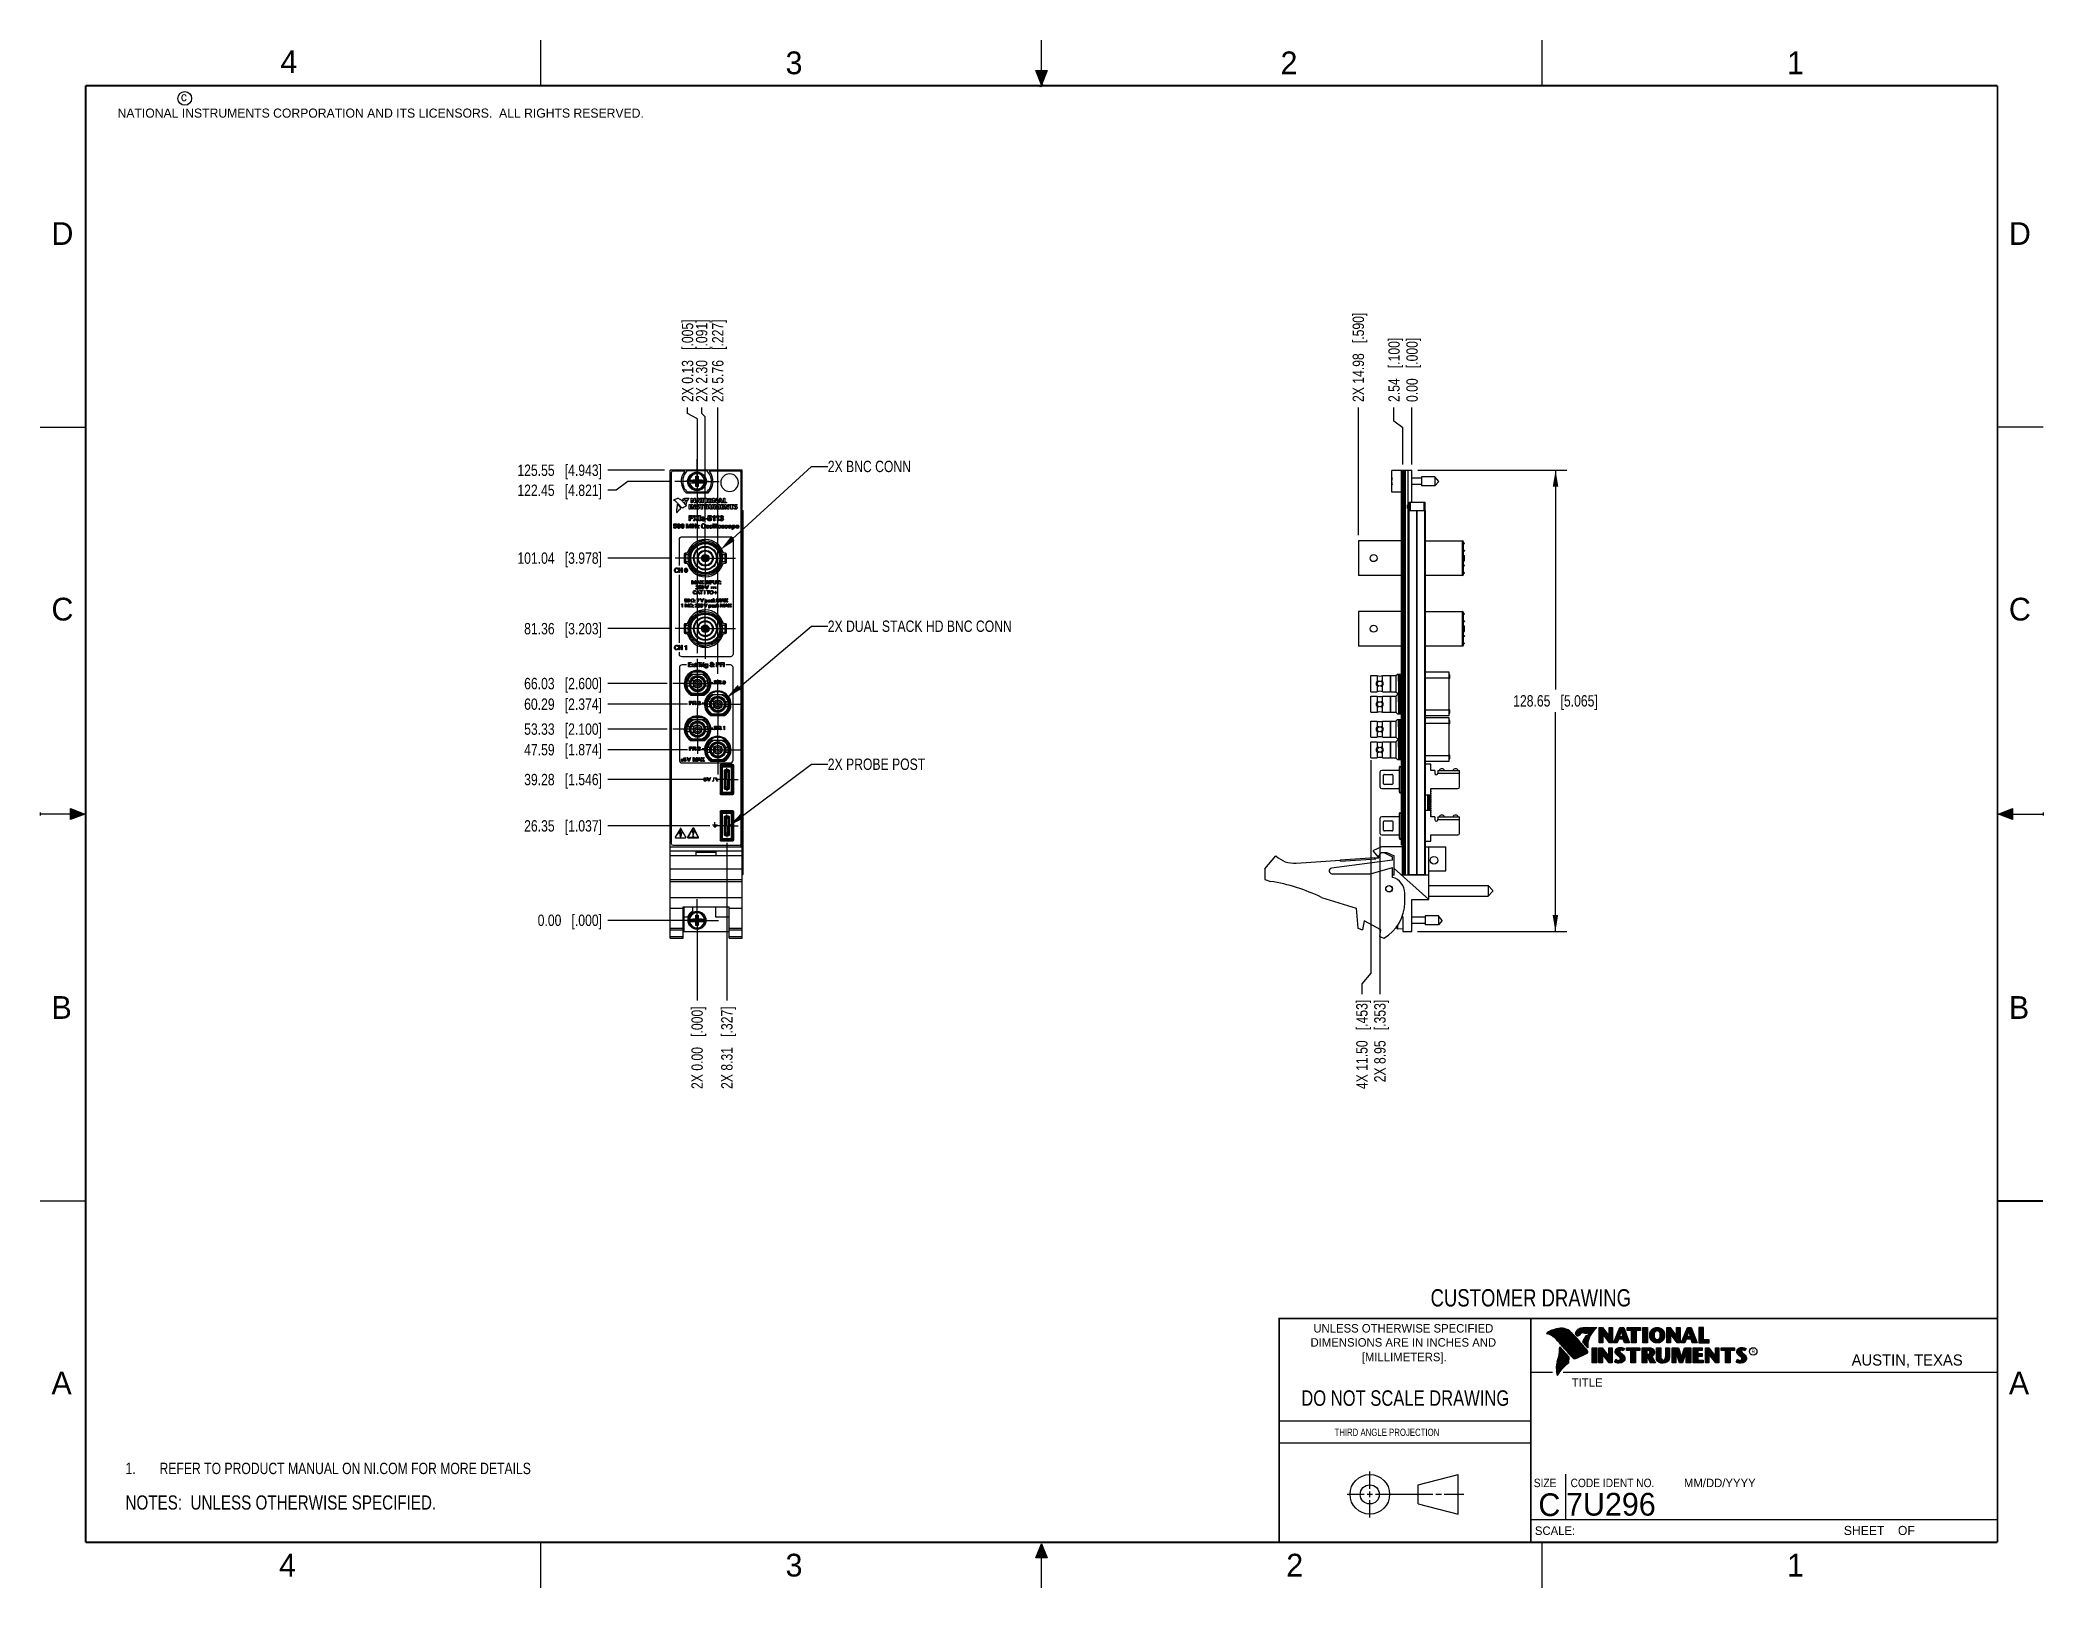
# Model space of a CAD drawing. Header units: inches. Extents: x 0 to 22, y 0 to 17.
import ezdxf

# ---------------------------------------------------------------- set-up
doc = ezdxf.new("R2010")
doc.units = ezdxf.units.IN
doc.header["$LTSCALE"] = 1.21
doc.header["$MEASUREMENT"] = 0
doc.linetypes.add('CENTER', pattern=[0.6, 0.375, -0.075, 0.075, -0.075])
doc.layers.get('0').update_dxf_attribs({"linetype": 'CONTINUOUS'})
for name, color, linetype in [('02___PRT_ALL_AXES', 7, 'CONTINUOUS'), ('03___PRT_ALL_CURVES', 7, 'CONTINUOUS'), ('DATUMCURVES', 7, 'CONTINUOUS'), ('DEFAULT_1', 7, 'CENTER'), ('DETAIL', 7, 'CONTINUOUS'), ('DIMENSIONS', 7, 'CONTINUOUS'), ('THREAD', 7, 'CONTINUOUS')]:
    doc.layers.add(name, color=color, linetype=linetype)
doc.styles.get("Standard").update_dxf_attribs({"font": 'txt', "width": 0.8})
doc.styles.add('TEXTSTYLE_2', font='txt')
doc.styles.add('TEXTSTYLE_3', font='txt', dxfattribs={"width": 0.9})
doc.dimstyles.new('DIMSTYLE_1', dxfattribs={"dimtxt": 0.125, "dimasz": 0.18, "dimexe": 0.125, "dimexo": 0.0625, "dimgap": 0.03125, "dimtad": 0, "dimtih": 1, "dimtoh": 1, "dimzin": 0, "dimdsep": 46, "dimtxsty": 'STANDARD', "dimblk": '_FILLED', "dimblk1": '_FILLED', "dimblk2": '_FILLED', "dimcen": 0.09, "dimazin": 0, "dimtp": 0.01, "dimtm": 0.01, "dimtfac": 1, "dimtofl": 0, "dimtmove": 0, "dimatfit": 3, "dimldrblk": '_FILLED', "dimfxl": 1, "dimtolj": 1, "dimtzin": 0, "dimarcsym": 0})
doc.dimstyles.new('DIMSTYLE_2', dxfattribs={"dimtxt": 0.125, "dimasz": 0.18, "dimexe": 0.125, "dimexo": 0.0625, "dimgap": 0.0625, "dimtad": 0, "dimtih": 1, "dimtoh": 1, "dimzin": 0, "dimdsep": 46, "dimtxsty": 'STANDARD', "dimblk": '_FILLED', "dimblk1": '_FILLED', "dimblk2": '_FILLED', "dimcen": 0.09, "dimazin": 0, "dimtp": 0.01, "dimtm": 0.01, "dimtfac": 1, "dimtofl": 0, "dimtmove": 0, "dimatfit": 3, "dimldrblk": '_FILLED', "dimfxl": 1, "dimtolj": 1, "dimtzin": 0, "dimarcsym": 0})
doc.dimstyles.get("Standard").update_dxf_attribs({"dimtxt": 0.125, "dimasz": 0.18, "dimexe": 0.125, "dimexo": 0.0625, "dimgap": 0.09, "dimtad": 0, "dimtih": 1, "dimtoh": 1, "dimzin": 0, "dimdsep": 46, "dimtxsty": 'STANDARD', "dimblk": '_FILLED', "dimblk1": '_FILLED', "dimblk2": '_FILLED', "dimcen": 0.09, "dimazin": 0, "dimtol": 1, "dimtp": 0.02, "dimtm": 0.02, "dimtfac": 1, "dimtofl": 0, "dimtmove": 0, "dimatfit": 3, "dimldrblk": '_FILLED', "dimfxl": 1, "dimtolj": 1, "dimtzin": 0, "dimarcsym": 0})

msp = doc.modelspace()

# ---------------------------------------------------------------- texts
at = {"color": 2, "linetype": 'CONTINUOUS', "line_spacing_factor": 0.9}
for s, insert, char_height, width, attachment_point, style in [('4', (2.64, 16.887), 0.25, 0.25, 1, 'TEXTSTYLE_2'), ('3', (8.188, 16.875), 0.25, 0.25, 1, 'TEXTSTYLE_2'), ('2', (13.625, 16.875), 0.25, 0.25, 1, 'TEXTSTYLE_2'), ('1', (19.188, 16.875), 0.25, 0.25, 1, 'TEXTSTYLE_2'), ('c', (1.546, 16.428), 0.1, 0.1, 1, 'TEXTSTYLE_2'), ('NATIONAL INSTRUMENTS CORPORATION AND ITS LICENSORS.  ALL RIGHTS RESERVED.', (0.851, 16.248), 0.1, 7.3, 1, 'TEXTSTYLE_2'), ('D', (0.125, 15), 0.25, 0.25, 1, 'TEXTSTYLE_2'), ('D', (21.625, 15), 0.25, 0.25, 1, 'TEXTSTYLE_2'), ('C', (0.125, 10.875), 0.25, 0.25, 1, 'TEXTSTYLE_2'), ('C', (21.625, 10.875), 0.25, 0.25, 1, 'TEXTSTYLE_2'), ('B', (0.125, 6.5), 0.25, 0.25, 1, 'TEXTSTYLE_2'), ('B', (21.625, 6.5), 0.25, 0.25, 1, 'TEXTSTYLE_2'), ('UNLESS OTHERWISE SPECIFIED', (14.974, 2.898), 0.093, 2.418, 2, 'TEXTSTYLE_2'), ('DIMENSIONS ARE IN INCHES AND', (14.974, 2.743), 0.093, 2.604, 2, 'TEXTSTYLE_2'), ('[MILLIMETERS].', (14.984, 2.583), 0.093, 1.302, 2, 'TEXTSTYLE_2'), ('R', (18.797, 2.617), 0.0418, 0.04175, 1, 'TEXTSTYLE_2'), ('AUSTIN, TEXAS', (19.898, 2.564), 0.12158, 1.58049, 1, 'TEXTSTYLE_2'), ('A', (0.125, 2.375), 0.25, 0.25, 1, 'TEXTSTYLE_2'), ('TITLE', (16.824, 2.303), 0.093, 0.465, 1, 'TEXTSTYLE_2'), ('A', (21.625, 2.375), 0.25, 0.25, 1, 'TEXTSTYLE_2'), ('SIZE', (16.407, 1.2), 0.093, 0.3348, 1, 'TEXTSTYLE_3'), ('CODE IDENT NO.', (16.811, 1.2), 0.093, 1.1718, 1, 'TEXTSTYLE_3'), ('MM/DD/YYYY', (18.056, 1.2), 0.093, 0.93, 1, 'TEXTSTYLE_2'), ('SCALE:', (16.419, 0.675), 0.093, 0.558, 1, 'TEXTSTYLE_2'), ('SHEET    OF', (19.812, 0.681), 0.1, 1.1, 1, 'TEXTSTYLE_2'), ('4', (2.625, 0.375), 0.25, 0.25, 1, 'TEXTSTYLE_2'), ('3', (8.188, 0.375), 0.25, 0.25, 1, 'TEXTSTYLE_2'), ('2', (13.688, 0.375), 0.25, 0.25, 1, 'TEXTSTYLE_2'), ('1', (19.188, 0.375), 0.25, 0.25, 1, 'TEXTSTYLE_2')]:
    msp.add_mtext(s, dxfattribs=dict(at, insert=insert, char_height=char_height, width=width, attachment_point=attachment_point, style=style))
at = {"color": 7, "linetype": 'CONTINUOUS', "attachment_point": 2, "line_spacing_factor": 0.9}
for s, insert, char_height, width in [('CUSTOMER DRAWING', (16.374, 3.281), 0.19, 2.432), ('DO NOT SCALE DRAWING', (14.995, 2.17), 0.17, 2.72)]:
    msp.add_mtext(s, dxfattribs=dict(at, insert=insert, char_height=char_height, width=width))
at = {"color": 2, "linetype": 'CONTINUOUS', "insert": (14.218, 1.749), "char_height": 0.08, "width": 1.408, "attachment_point": 1, "line_spacing_factor": 0.9}
msp.add_mtext('THIRD ANGLE PROJECTION', dxfattribs=at)
at = {"color": 7, "linetype": 'CONTINUOUS', "char_height": 0.25, "line_spacing_factor": 0.9, "style": 'TEXTSTYLE_2'}
for s, insert, width, attachment_point in [('C', (16.578, 1.039), 0.25, 2), ('7U296', (16.761, 1.044), 1.25, 1)]:
    msp.add_mtext(s, dxfattribs=dict(at, insert=insert, width=width, attachment_point=attachment_point))
at = {"layer": 'DETAIL', "color": 2, "linetype": 'CONTINUOUS', "char_height": 0.125, "attachment_point": 1, "line_spacing_factor": 0.9}
for s, insert, width in [('2X BNC CONN', (8.652, 12.38), 1.1), ('2X DUAL STACK HD BNC CONN', (8.652, 10.625), 2.5), ('2X PROBE POST', (8.652, 9.109), 1.3)]:
    msp.add_mtext(s, dxfattribs=dict(at, insert=insert, width=width))

# ---------------------------------------------------------------- blocks, each defined once
blk = doc.blocks.new('CUSTOM_NOTE_BL0', base_point=(3.625, 1.312))
at = {"color": 2, "linetype": 'CONTINUOUS', "width": 0.8}
for s, p in [('1.', (0.938, 1.25)), ('REFER TO PRODUCT MANUAL ON NI.COM FOR MORE DETAILS', (1.312, 1.25))]:
    blk.add_text(s, height=0.125, dxfattribs=at).set_placement(p)
blk = doc.blocks.new('*D0')
at = {"layer": 'DIMENSIONS', "color": 2, "linetype": 'CONTINUOUS'}
blk.add_line((7.356, 8.37), (6.235, 8.37), dxfattribs=at)
at = {"layer": 'DIMENSIONS', "color": 2, "linetype": 'CONTINUOUS', "insert": (6.172, 8.432), "char_height": 0.125, "width": 1.325, "attachment_point": 3, "line_spacing_factor": 0.9}
blk.add_mtext('26.35{\\ftxt.shx;\\W1.000000;\\H0.125000; }[1.037]', dxfattribs=at)
blk = doc.blocks.new('_FILLED')
at = {"color": 0, "linetype": 'BYBLOCK'}
blk.add_solid([(0, 0), (-1, 0.17), (-1, -0.17)], dxfattribs=at)
blk = doc.blocks.new('*D1')
at = {"layer": 'DIMENSIONS', "color": 2, "linetype": 'CONTINUOUS'}
blk.add_line((7.004, 7.332), (6.235, 7.332), dxfattribs=at)
at = {"layer": 'DIMENSIONS', "color": 2, "linetype": 'CONTINUOUS', "insert": (6.172, 7.395), "char_height": 0.125, "width": 1.125, "attachment_point": 3, "line_spacing_factor": 0.9}
blk.add_mtext('0.00{\\ftxt.shx;\\W1.000000;\\H0.125000; }[.000]', dxfattribs=at)
blk = doc.blocks.new('*D2')
at = {"layer": 'DIMENSIONS', "color": 2, "linetype": 'CONTINUOUS'}
for p, q in [((6.457, 12.153), (6.327, 12.056)), ((6.91, 12.153), (6.457, 12.153)), ((6.327, 12.056), (6.235, 12.056))]:
    blk.add_line(p, q, dxfattribs=at)
at = {"layer": 'DIMENSIONS', "color": 2, "linetype": 'CONTINUOUS', "insert": (6.172, 12.118), "char_height": 0.125, "width": 1.425, "attachment_point": 3, "line_spacing_factor": 0.9}
blk.add_mtext('122.45{\\ftxt.shx;\\W1.000000;\\H0.125000; }[4.821]', dxfattribs=at)
blk = doc.blocks.new('*D3')
at = {"layer": 'DIMENSIONS', "color": 2, "linetype": 'CONTINUOUS'}
blk.add_line((6.86, 12.275), (6.235, 12.275), dxfattribs=at)
at = {"layer": 'DIMENSIONS', "color": 2, "linetype": 'CONTINUOUS', "insert": (6.172, 12.338), "char_height": 0.125, "width": 1.425, "attachment_point": 3, "line_spacing_factor": 0.9}
blk.add_mtext('125.55{\\ftxt.shx;\\W1.000000;\\H0.125000; }[4.943]', dxfattribs=at)
blk = doc.blocks.new('*D4')
at = {"layer": 'DIMENSIONS', "color": 2, "linetype": 'CONTINUOUS'}
blk.add_line((7.543, 8.182), (7.543, 6.45), dxfattribs=at)
at = {"layer": 'DIMENSIONS', "color": 2, "linetype": 'CONTINUOUS', "insert": (7.481, 6.387), "char_height": 0.125, "width": 1.425, "attachment_point": 3, "rotation": 90, "line_spacing_factor": 0.9}
blk.add_mtext('2X 8.31{\\ftxt.shx;\\W1.000000;\\H0.125000; }[.327]', dxfattribs=at)
blk = doc.blocks.new('*D5')
at = {"layer": 'DIMENSIONS', "color": 2, "linetype": 'CONTINUOUS'}
blk.add_line((7.216, 7.12), (7.216, 6.45), dxfattribs=at)
at = {"layer": 'DIMENSIONS', "color": 2, "linetype": 'CONTINUOUS', "insert": (7.154, 6.387), "char_height": 0.125, "width": 1.425, "attachment_point": 3, "rotation": 90, "line_spacing_factor": 0.9}
blk.add_mtext('2X 0.00{\\ftxt.shx;\\W1.000000;\\H0.125000; }[.000]', dxfattribs=at)
blk = doc.blocks.new('*D6')
at = {"layer": 'DIMENSIONS', "color": 2, "linetype": 'CONTINUOUS'}
for p, q in [((14.871, 12.815), (14.871, 12.963)), ((14.969, 12.741), (14.871, 12.815)), ((14.969, 12.338), (14.969, 12.741))]:
    blk.add_line(p, q, dxfattribs=at)
at = {"layer": 'DIMENSIONS', "color": 2, "linetype": 'CONTINUOUS', "insert": (14.809, 13.025), "char_height": 0.125, "width": 1.125, "attachment_point": 1, "rotation": 90, "line_spacing_factor": 0.9}
blk.add_mtext('2.54{\\ftxt.shx;\\W1.000000;\\H0.125000; }[.100]', dxfattribs=at)
blk = doc.blocks.new('*D7')
at = {"layer": 'DIMENSIONS', "color": 2, "linetype": 'CONTINUOUS'}
blk.add_line((15.069, 12.338), (15.069, 12.963), dxfattribs=at)
at = {"layer": 'DIMENSIONS', "color": 2, "linetype": 'CONTINUOUS', "insert": (15.007, 13.025), "char_height": 0.125, "width": 1.125, "attachment_point": 1, "rotation": 90, "line_spacing_factor": 0.9}
blk.add_mtext('0.00{\\ftxt.shx;\\W1.000000;\\H0.125000; }[.000]', dxfattribs=at)
blk = doc.blocks.new('*D8')
at = {"layer": 'DIMENSIONS', "color": 2, "linetype": 'CONTINUOUS'}
blk.add_line((14.48, 11.563), (14.48, 12.963), dxfattribs=at)
at = {"layer": 'DIMENSIONS', "color": 2, "linetype": 'CONTINUOUS', "insert": (14.417, 13.025), "char_height": 0.125, "width": 1.525, "attachment_point": 1, "rotation": 90, "line_spacing_factor": 0.9}
blk.add_mtext('2X 14.98{\\ftxt.shx;\\W1.000000;\\H0.125000; }[.590]', dxfattribs=at)
blk = doc.blocks.new('*D9')
at = {"layer": 'DIMENSIONS', "color": 2, "linetype": 'CONTINUOUS'}
for p, q in [((14.616, 9.09), (14.616, 6.751)), ((14.616, 6.751), (14.518, 6.633)), ((14.518, 6.633), (14.518, 6.523))]:
    blk.add_line(p, q, dxfattribs=at)
at = {"layer": 'DIMENSIONS', "color": 2, "linetype": 'CONTINUOUS', "insert": (14.456, 6.46), "char_height": 0.125, "width": 1.525, "attachment_point": 3, "rotation": 90, "line_spacing_factor": 0.9}
blk.add_mtext('4X 11.50{\\ftxt.shx;\\W1.000000;\\H0.125000; }[.453]', dxfattribs=at)
blk = doc.blocks.new('*D10')
at = {"layer": 'DIMENSIONS', "color": 2, "linetype": 'CONTINUOUS'}
blk.add_line((14.717, 8.25), (14.717, 6.523), dxfattribs=at)
at = {"layer": 'DIMENSIONS', "color": 2, "linetype": 'CONTINUOUS', "insert": (14.654, 6.46), "char_height": 0.125, "width": 1.425, "attachment_point": 3, "rotation": 90, "line_spacing_factor": 0.9}
blk.add_mtext('2X 8.95{\\ftxt.shx;\\W1.000000;\\H0.125000; }[.353]', dxfattribs=at)
blk = doc.blocks.new('*D11')
at = {"layer": 'DIMENSIONS', "color": 2, "linetype": 'CONTINUOUS'}
for p, q in [((15.132, 12.275), (16.771, 12.275)), ((16.646, 12.275), (16.645, 9.867)), ((16.644, 7.21), (16.645, 9.617)), ((15.13, 7.21), (16.769, 7.21))]:
    blk.add_line(p, q, dxfattribs=at)
at = {"layer": 'DIMENSIONS', "color": 2, "linetype": 'CONTINUOUS', "xscale": 0.18, "yscale": 0.18, "zscale": 0.18}
for p, rotation in [((16.646, 12.275), 89.9773754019), ((16.644, 7.21), 269.9773754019)]:
    blk.add_blockref('_FILLED', p, dxfattribs=dict(at, rotation=rotation))
at = {"layer": 'DIMENSIONS', "color": 2, "linetype": 'CONTINUOUS', "insert": (16.645, 9.805), "char_height": 0.125, "width": 1.425, "attachment_point": 2, "line_spacing_factor": 0.9}
blk.add_mtext('128.65{\\ftxt.shx;\\W1.000000;\\H0.125000; }[5.065]', dxfattribs=at)
blk = doc.blocks.new('*D12')
at = {"layer": 'DIMENSIONS', "color": 2, "linetype": 'CONTINUOUS'}
blk.add_line((7.356, 8.879), (6.235, 8.879), dxfattribs=at)
at = {"layer": 'DIMENSIONS', "color": 2, "linetype": 'CONTINUOUS', "insert": (6.172, 8.941), "char_height": 0.125, "width": 1.325, "attachment_point": 3, "line_spacing_factor": 0.9}
blk.add_mtext('39.28{\\ftxt.shx;\\W1.000000;\\H0.125000; }[1.546]', dxfattribs=at)
blk = doc.blocks.new('*D13')
at = {"layer": 'DIMENSIONS', "color": 2, "linetype": 'CONTINUOUS'}
for p, q in [((7.267, 12.899), (7.267, 12.963)), ((7.307, 12.863), (7.267, 12.899)), ((7.307, 11.702), (7.307, 12.863))]:
    blk.add_line(p, q, dxfattribs=at)
at = {"layer": 'DIMENSIONS', "color": 2, "linetype": 'CONTINUOUS', "insert": (7.204, 13.025), "char_height": 0.125, "width": 1.425, "attachment_point": 1, "rotation": 90, "line_spacing_factor": 0.9}
blk.add_mtext('2X 2.30{\\ftxt.shx;\\W1.000000;\\H0.125000; }[.091]', dxfattribs=at)
blk = doc.blocks.new('*D14')
at = {"layer": 'DIMENSIONS', "color": 2, "linetype": 'CONTINUOUS'}
blk.add_line((7.443, 10.039), (7.443, 12.963), dxfattribs=at)
at = {"layer": 'DIMENSIONS', "color": 2, "linetype": 'CONTINUOUS', "insert": (7.381, 13.025), "char_height": 0.125, "width": 1.425, "attachment_point": 1, "rotation": 90, "line_spacing_factor": 0.9}
blk.add_mtext('2X 5.76{\\ftxt.shx;\\W1.000000;\\H0.125000; }[.227]', dxfattribs=at)
blk = doc.blocks.new('*D15')
at = {"layer": 'DIMENSIONS', "color": 2, "linetype": 'CONTINUOUS'}
for p, q in [((7.111, 12.899), (7.111, 12.963)), ((7.222, 12.84), (7.111, 12.899)), ((7.222, 10.265), (7.222, 12.84))]:
    blk.add_line(p, q, dxfattribs=at)
at = {"layer": 'DIMENSIONS', "color": 2, "linetype": 'CONTINUOUS', "insert": (7.049, 13.025), "char_height": 0.125, "width": 1.425, "attachment_point": 1, "rotation": 90, "line_spacing_factor": 0.9}
blk.add_mtext('2X 0.13{\\ftxt.shx;\\W1.000000;\\H0.125000; }[.005]', dxfattribs=at)
blk = doc.blocks.new('*D16')
at = {"layer": 'DIMENSIONS', "color": 2, "linetype": 'CONTINUOUS'}
blk.add_line((6.888, 9.432), (6.235, 9.432), dxfattribs=at)
at = {"layer": 'DIMENSIONS', "color": 2, "linetype": 'CONTINUOUS', "insert": (6.172, 9.495), "char_height": 0.125, "width": 1.325, "attachment_point": 3, "line_spacing_factor": 0.9}
blk.add_mtext('53.33{\\ftxt.shx;\\W1.000000;\\H0.125000; }[2.100]', dxfattribs=at)
blk = doc.blocks.new('*D17')
at = {"layer": 'DIMENSIONS', "color": 2, "linetype": 'CONTINUOUS'}
blk.add_line((6.888, 9.932), (6.235, 9.932), dxfattribs=at)
at = {"layer": 'DIMENSIONS', "color": 2, "linetype": 'CONTINUOUS', "insert": (6.172, 9.995), "char_height": 0.125, "width": 1.325, "attachment_point": 3, "line_spacing_factor": 0.9}
blk.add_mtext('66.03{\\ftxt.shx;\\W1.000000;\\H0.125000; }[2.600]', dxfattribs=at)
blk = doc.blocks.new('*D18')
at = {"layer": 'DIMENSIONS', "color": 2, "linetype": 'CONTINUOUS'}
blk.add_line((6.915, 10.536), (6.235, 10.536), dxfattribs=at)
at = {"layer": 'DIMENSIONS', "color": 2, "linetype": 'CONTINUOUS', "insert": (6.172, 10.598), "char_height": 0.125, "width": 1.325, "attachment_point": 3, "line_spacing_factor": 0.9}
blk.add_mtext('81.36{\\ftxt.shx;\\W1.000000;\\H0.125000; }[3.203]', dxfattribs=at)
blk = doc.blocks.new('*D19')
at = {"layer": 'DIMENSIONS', "color": 2, "linetype": 'CONTINUOUS'}
blk.add_line((6.915, 11.31), (6.235, 11.31), dxfattribs=at)
at = {"layer": 'DIMENSIONS', "color": 2, "linetype": 'CONTINUOUS', "insert": (6.172, 11.373), "char_height": 0.125, "width": 1.425, "attachment_point": 3, "line_spacing_factor": 0.9}
blk.add_mtext('101.04{\\ftxt.shx;\\W1.000000;\\H0.125000; }[3.978]', dxfattribs=at)
blk = doc.blocks.new('*D20')
at = {"layer": 'DIMENSIONS', "color": 2, "linetype": 'CONTINUOUS'}
blk.add_line((7.11, 9.706), (6.235, 9.706), dxfattribs=at)
at = {"layer": 'DIMENSIONS', "color": 2, "linetype": 'CONTINUOUS', "insert": (6.172, 9.769), "char_height": 0.125, "width": 1.325, "attachment_point": 3, "line_spacing_factor": 0.9}
blk.add_mtext('60.29{\\ftxt.shx;\\W1.000000;\\H0.125000; }[2.374]', dxfattribs=at)
blk = doc.blocks.new('*D21')
at = {"layer": 'DIMENSIONS', "color": 2, "linetype": 'CONTINUOUS'}
blk.add_line((7.11, 9.206), (6.235, 9.206), dxfattribs=at)
at = {"layer": 'DIMENSIONS', "color": 2, "linetype": 'CONTINUOUS', "insert": (6.172, 9.269), "char_height": 0.125, "width": 1.325, "attachment_point": 3, "line_spacing_factor": 0.9}
blk.add_mtext('47.59{\\ftxt.shx;\\W1.000000;\\H0.125000; }[1.874]', dxfattribs=at)
blk = doc.blocks.new('NOTES_HEADER_BL1', base_point=(3.1215, 0.9375))
at = {"layer": 'DETAIL', "color": 2, "linetype": 'CONTINUOUS', "width": 0.8}
blk.add_text('NOTES:  UNLESS OTHERWISE SPECIFIED.', height=0.156, dxfattribs=at).set_placement((0.9375, 0.8595))

# ---------------------------------------------------------------- dimensions: what is measured, and where the dimension line sits
at = {"layer": 'DIMENSIONS', "color": 2, "linetype": 'CONTINUOUS'}
for feature_location, offset, origin, text, picture, middle in [((14.48, 11.563), (0, 1.4), (15.069, 11.5), '2X <>', '*D8', (14.48, 13.788)), ((7.222, 10.265), (-0.111, 2.697), (7.216, 10.203), '2X <>', '*D15', (7.111, 13.738)), ((7.307, 11.702), (-0.04, 1.26), (7.216, 11.64), '2X <>', '*D13', (7.267, 13.738)), ((7.443, 10.039), (0, 2.923), (7.216, 9.977), '2X <>', '*D14', (7.443, 13.738)), ((14.616, 9.09), (-0.098, -2.567), (15.069, 10.018), '4X <>', '*D9', (14.518, 5.698)), ((14.717, 8.25), (0, -1.727), (15.069, 8.959), '2X <>', '*D10', (14.717, 5.748)), ((7.543, 8.182), (0, -1.732), (7.216, 7.183), '2X <>', '*D4', (7.543, 5.675)), ((7.216369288, 7.120301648), (0, -0.670492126), (7.216369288, 7.182801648), '2X <>', '*D5', (7.216369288, 5.674809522))]:
    dim = msp.add_ordinate_dim(feature_location=feature_location, offset=offset, dtype=1, origin=origin, text=text, dimstyle='DIMSTYLE_1', dxfattribs=at)
    dim.commit()
    dim.dimension.update_dxf_attribs({"geometry": picture, "text_midpoint": middle})
for feature_location, offset, dtype, origin, picture, middle in [((14.969, 12.338), (-0.098, 0.625), 1, (15.069, 12.275), '*D6', (14.871, 13.588)), ((15.069190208, 12.337719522), (0, 0.625), 1, (15.069190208, 12.275219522), '*D7', (15.069190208, 13.587719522)), ((6.86, 12.275), (-0.625, 0), 0, (6.922, 7.332), '*D3', (5.46, 12.275)), ((6.91, 12.153), (-0.676, -0.097), 0, (6.973, 7.332), '*D2', (5.46, 12.056)), ((6.915, 11.31), (-0.68, 0), 0, (6.977, 7.332), '*D19', (5.46, 11.31)), ((6.915, 10.536), (-0.68, 0), 0, (6.977, 7.332), '*D18', (5.51, 10.536)), ((6.888, 9.932), (-0.654, 0), 0, (6.951, 7.332), '*D17', (5.51, 9.932)), ((7.11, 9.706), (-0.875, 0), 0, (7.173, 7.332), '*D20', (5.51, 9.706)), ((6.888, 9.432), (-0.654, 0), 0, (6.951, 7.332), '*D16', (5.51, 9.432)), ((7.11, 9.206), (-0.875, 0), 0, (7.173, 7.332), '*D21', (5.51, 9.206)), ((7.356, 8.879), (-1.121, 0), 0, (7.418, 7.332), '*D12', (5.51, 8.879)), ((7.356, 8.37), (-1.121, 0), 0, (7.067, 7.332), '*D0', (5.51, 8.37)), ((7.004361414, 7.332309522), (-0.769492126, 0), 0, (7.066861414, 7.332309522), '*D1', (5.609869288, 7.332309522))]:
    dim = msp.add_ordinate_dim(feature_location=feature_location, offset=offset, dtype=dtype, origin=origin, dimstyle='DIMSTYLE_1', dxfattribs=at)
    dim.commit()
    dim.dimension.update_dxf_attribs({"geometry": picture, "text_midpoint": middle})
dim = msp.add_linear_dim(base=(16.6441, 7.2097), p1=(15.0692, 12.2752), p2=(15.0672, 7.2103), angle=269.9774, dimstyle='DIMSTYLE_2', dxfattribs=at)
dim.commit()
dim.dimension.update_dxf_attribs({"geometry": '*D11', "text_midpoint": (16.6451, 9.7421), "dimtype": 160})

# ---------------------------------------------------------------- hatches: boundary and pattern name
at = {"linetype": 'CONTINUOUS'}
for points in [[(11, 16.51), (10.938, 16.666), (11.062, 16.666)], [(0.334, 8.562), (0.49, 8.5), (0.334, 8.438)], [(21.666, 8.562), (21.666, 8.438), (21.51, 8.5)], [(10.938, 0.329), (11, 0.485), (11.062, 0.329)]]:
    msp.add_hatch(color=2, dxfattribs=at).paths.add_polyline_path(points)

# ---------------------------------------------------------------- linework, layer by layer
at = {"color": 2, "linetype": 'CONTINUOUS'}
for p, q in [((5.5, 16.5), (5.5, 17)), ((11, 16.485), (11, 17)), ((16.5, 16.5), (16.5, 17)), ((11, 16.51), (10.938, 16.666)), ((10.938, 16.666), (11.062, 16.666)), ((11.015, 16.515), (10.985, 16.485)), ((10.985, 16.485), (11, 16.515)), ((11.062, 16.666), (11, 16.51)), ((11, 16.485), (11.015, 16.515)), ((0, 12.75), (0.5, 12.75)), ((22, 12.75), (21.5, 12.75)), ((0, 8.515), (0, 8.485)), ((0.49, 8.5), (0, 8.5)), ((0.334, 8.438), (0.334, 8.562)), ((0.334, 8.562), (0.49, 8.5)), ((0.49, 8.5), (0.334, 8.438)), ((21.51, 8.5), (21.666, 8.562)), ((21.51, 8.5), (22, 8.5)), ((21.666, 8.438), (21.51, 8.5)), ((21.666, 8.562), (21.666, 8.438)), ((22, 8.515), (22, 8.485)), ((0, 4.25), (0.5, 4.25)), ((16.375, 2.96), (21.5, 2.96)), ((16.558, 2.796), (16.558, 2.799)), ((16.565, 2.794), (16.565, 2.803)), ((16.571, 2.791), (16.571, 2.808)), ((16.578, 2.788), (16.578, 2.812)), ((16.585, 2.785), (16.585, 2.815)), ((16.592, 2.781), (16.592, 2.819)), ((16.599, 2.778), (16.599, 2.822)), ((16.606, 2.774), (16.606, 2.825)), ((16.612, 2.77), (16.612, 2.828)), ((16.619, 2.765), (16.619, 2.83)), ((16.626, 2.76), (16.626, 2.832)), ((16.633, 2.755), (16.633, 2.835)), ((16.64, 2.749), (16.64, 2.837)), ((16.647, 2.743), (16.647, 2.839)), ((16.653, 2.737), (16.653, 2.84)), ((16.66, 2.729), (16.66, 2.842)), ((16.667, 2.722), (16.667, 2.844)), ((16.674, 2.715), (16.674, 2.845)), ((16.681, 2.707), (16.681, 2.846)), ((16.687, 2.699), (16.687, 2.847)), ((16.794, 2.533), (16.692, 2.649)), ((16.694, 2.692), (16.694, 2.847)), ((16.701, 2.684), (16.701, 2.847)), ((16.708, 2.676), (16.708, 2.847)), ((16.715, 2.669), (16.715, 2.847)), ((16.722, 2.661), (16.722, 2.846)), ((16.728, 2.653), (16.728, 2.846)), ((16.735, 2.645), (16.735, 2.844)), ((16.742, 2.637), (16.742, 2.843)), ((16.749, 2.629), (16.749, 2.842)), ((16.756, 2.62), (16.756, 2.84)), ((16.763, 2.612), (16.763, 2.838)), ((16.769, 2.605), (16.769, 2.835)), ((16.776, 2.597), (16.776, 2.832)), ((16.783, 2.589), (16.783, 2.828)), ((16.79, 2.581), (16.79, 2.824)), ((16.797, 2.574), (16.797, 2.819)), ((16.804, 2.567), (16.804, 2.814)), ((16.81, 2.559), (16.81, 2.807)), ((16.817, 2.552), (16.817, 2.8)), ((16.824, 2.545), (16.824, 2.792)), ((16.831, 2.538), (16.831, 2.785)), ((16.838, 2.531), (16.838, 2.778)), ((16.844, 2.526), (16.844, 2.771)), ((16.851, 2.523), (16.851, 2.764)), ((16.858, 2.522), (16.858, 2.757)), ((16.886, 2.766), (16.863, 2.794)), ((16.865, 2.524), (16.865, 2.749)), ((16.888, 2.772), (16.868, 2.795)), ((16.872, 2.791), (16.872, 2.809)), ((16.872, 2.527), (16.872, 2.742)), ((16.879, 2.783), (16.879, 2.821)), ((16.879, 2.53), (16.879, 2.735)), ((16.885, 2.775), (16.885, 2.828)), ((16.885, 2.533), (16.885, 2.727)), ((16.892, 2.775), (16.892, 2.833)), ((16.892, 2.536), (16.892, 2.719)), ((16.899, 2.779), (16.899, 2.837)), ((16.899, 2.539), (16.899, 2.71)), ((16.906, 2.784), (16.906, 2.841)), ((16.906, 2.542), (16.906, 2.702)), ((16.913, 2.79), (16.913, 2.844)), ((16.913, 2.545), (16.913, 2.694)), ((16.92, 2.797), (16.92, 2.846)), ((16.92, 2.548), (16.92, 2.686)), ((16.926, 2.802), (16.926, 2.848)), ((16.926, 2.551), (16.926, 2.677)), ((16.933, 2.805), (16.933, 2.849)), ((16.933, 2.554), (16.933, 2.669)), ((16.94, 2.808), (16.94, 2.85)), ((16.94, 2.557), (16.94, 2.661)), ((16.962, 2.68), (16.943, 2.701)), ((16.947, 2.808), (16.947, 2.851)), ((16.947, 2.561), (16.947, 2.653)), ((16.965, 2.683), (16.949, 2.701)), ((16.954, 2.807), (16.954, 2.852)), ((16.954, 2.696), (16.954, 2.711)), ((16.954, 2.564), (16.954, 2.644)), ((16.961, 2.805), (16.961, 2.852)), ((16.961, 2.688), (16.961, 2.727)), ((16.967, 2.803), (16.967, 2.853)), ((16.967, 2.68), (16.967, 2.744)), ((16.974, 2.803), (16.974, 2.854)), ((16.974, 2.672), (16.974, 2.757)), ((16.981, 2.802), (16.981, 2.854)), ((16.981, 2.664), (16.981, 2.763)), ((16.984, 2.859), (17.1, 2.861)), ((16.984, 2.854), (17.087, 2.856)), ((16.988, 2.802), (16.988, 2.854)), ((16.988, 2.656), (16.988, 2.767)), ((16.995, 2.802), (16.995, 2.854)), ((16.995, 2.675), (16.995, 2.768)), ((16.999, 2.637), (16.995, 2.642)), ((17.002, 2.801), (17.002, 2.854)), ((17.002, 2.719), (17.002, 2.769)), ((17.008, 2.796), (17.008, 2.855)), ((17.008, 2.739), (17.008, 2.77)), ((17.015, 2.755), (17.015, 2.855)), ((17.022, 2.769), (17.022, 2.855)), ((17.029, 2.782), (17.029, 2.855)), ((17.036, 2.793), (17.036, 2.855)), ((17.042, 2.804), (17.042, 2.855)), ((17.049, 2.813), (17.049, 2.855)), ((17.056, 2.822), (17.056, 2.855)), ((17.063, 2.83), (17.063, 2.855)), ((17.07, 2.838), (17.07, 2.855)), ((17.077, 2.845), (17.077, 2.856)), ((17.124, 2.859), (17.161, 2.859)), ((17.124, 2.691), (17.124, 2.859)), ((17.164, 2.691), (17.124, 2.691)), ((17.129, 2.854), (17.158, 2.854)), ((17.129, 2.696), (17.129, 2.854)), ((17.159, 2.696), (17.129, 2.696)), ((17.138, 2.696), (17.138, 2.854)), ((17.145, 2.696), (17.145, 2.854)), ((17.151, 2.696), (17.151, 2.854)), ((17.158, 2.854), (17.238, 2.749)), ((17.159, 2.804), (17.158, 2.854)), ((17.242, 2.696), (17.159, 2.804)), ((17.159, 2.804), (17.159, 2.696)), ((17.161, 2.859), (17.233, 2.764)), ((17.239, 2.691), (17.164, 2.79)), ((17.164, 2.79), (17.164, 2.691)), ((17.165, 2.797), (17.165, 2.846)), ((17.171, 2.788), (17.171, 2.837)), ((17.178, 2.779), (17.178, 2.828)), ((17.185, 2.77), (17.185, 2.82)), ((17.191, 2.762), (17.191, 2.811)), ((17.198, 2.753), (17.198, 2.802)), ((17.205, 2.744), (17.205, 2.793)), ((17.211, 2.736), (17.211, 2.784)), ((17.218, 2.727), (17.218, 2.776)), ((17.225, 2.718), (17.225, 2.767)), ((17.232, 2.71), (17.232, 2.758)), ((17.233, 2.859), (17.273, 2.859)), ((17.233, 2.764), (17.233, 2.859)), ((17.238, 2.854), (17.268, 2.854)), ((17.238, 2.749), (17.238, 2.854)), ((17.238, 2.701), (17.238, 2.749)), ((17.273, 2.691), (17.239, 2.691)), ((17.268, 2.696), (17.242, 2.696)), ((17.245, 2.696), (17.245, 2.854)), ((17.252, 2.696), (17.252, 2.854)), ((17.258, 2.696), (17.258, 2.854)), ((17.265, 2.696), (17.265, 2.854)), ((17.268, 2.854), (17.268, 2.696)), ((17.273, 2.859), (17.273, 2.691)), ((17.283, 2.692), (17.352, 2.859)), ((17.323, 2.692), (17.283, 2.692)), ((17.29, 2.696), (17.355, 2.854)), ((17.319, 2.696), (17.29, 2.696)), ((17.298, 2.696), (17.298, 2.716)), ((17.305, 2.696), (17.305, 2.732)), ((17.312, 2.696), (17.312, 2.749)), ((17.318, 2.696), (17.318, 2.765)), ((17.336, 2.736), (17.319, 2.696)), ((17.339, 2.732), (17.323, 2.692)), ((17.325, 2.71), (17.325, 2.781)), ((17.332, 2.727), (17.332, 2.798)), ((17.394, 2.736), (17.336, 2.736)), ((17.338, 2.736), (17.338, 2.814)), ((17.39, 2.732), (17.339, 2.732)), ((17.341, 2.753), (17.362, 2.823)), ((17.389, 2.753), (17.341, 2.753)), ((17.345, 2.767), (17.345, 2.83)), ((17.345, 2.736), (17.345, 2.753)), ((17.347, 2.758), (17.366, 2.818)), ((17.383, 2.758), (17.347, 2.758)), ((17.352, 2.859), (17.394, 2.859)), ((17.352, 2.788), (17.352, 2.847)), ((17.352, 2.736), (17.352, 2.753)), ((17.355, 2.854), (17.39, 2.854)), ((17.358, 2.81), (17.358, 2.854)), ((17.358, 2.736), (17.358, 2.753)), ((17.362, 2.823), (17.37, 2.823)), ((17.365, 2.823), (17.365, 2.854)), ((17.365, 2.736), (17.365, 2.753)), ((17.366, 2.818), (17.366, 2.818)), ((17.366, 2.818), (17.383, 2.758)), ((17.37, 2.823), (17.389, 2.753)), ((17.372, 2.817), (17.372, 2.854)), ((17.372, 2.736), (17.372, 2.753)), ((17.378, 2.792), (17.378, 2.854)), ((17.378, 2.736), (17.378, 2.753)), ((17.385, 2.768), (17.385, 2.854)), ((17.385, 2.736), (17.385, 2.753)), ((17.39, 2.854), (17.45, 2.696)), ((17.404, 2.692), (17.39, 2.732)), ((17.392, 2.736), (17.392, 2.851)), ((17.394, 2.859), (17.457, 2.692)), ((17.407, 2.696), (17.394, 2.736)), ((17.398, 2.723), (17.398, 2.833)), ((17.457, 2.692), (17.404, 2.692)), ((17.405, 2.703), (17.405, 2.816)), ((17.45, 2.696), (17.407, 2.696)), ((17.412, 2.696), (17.412, 2.798)), ((17.418, 2.696), (17.418, 2.781)), ((17.425, 2.696), (17.425, 2.763)), ((17.432, 2.696), (17.432, 2.745)), ((17.433, 2.859), (17.58, 2.859)), ((17.433, 2.828), (17.433, 2.859)), ((17.481, 2.828), (17.433, 2.828)), ((17.438, 2.854), (17.575, 2.854)), ((17.438, 2.833), (17.438, 2.854)), ((17.486, 2.833), (17.438, 2.833)), ((17.438, 2.696), (17.438, 2.728)), ((17.445, 2.833), (17.445, 2.854)), ((17.445, 2.696), (17.445, 2.71)), ((17.452, 2.833), (17.452, 2.854)), ((17.458, 2.833), (17.458, 2.854)), ((17.465, 2.833), (17.465, 2.854)), ((17.472, 2.833), (17.472, 2.854)), ((17.479, 2.833), (17.479, 2.854)), ((17.481, 2.692), (17.481, 2.828)), ((17.532, 2.692), (17.481, 2.692)), ((17.486, 2.833), (17.485, 2.854)), ((17.486, 2.696), (17.486, 2.833)), ((17.527, 2.696), (17.486, 2.696)), ((17.492, 2.696), (17.492, 2.854)), ((17.499, 2.696), (17.499, 2.854)), ((17.505, 2.696), (17.505, 2.854)), ((17.512, 2.696), (17.512, 2.854)), ((17.519, 2.696), (17.519, 2.854)), ((17.527, 2.833), (17.525, 2.854)), ((17.575, 2.833), (17.527, 2.833)), ((17.527, 2.833), (17.527, 2.696)), ((17.532, 2.833), (17.532, 2.854)), ((17.58, 2.828), (17.532, 2.828)), ((17.532, 2.828), (17.532, 2.692)), ((17.539, 2.833), (17.539, 2.854)), ((17.545, 2.833), (17.545, 2.854)), ((17.552, 2.833), (17.552, 2.854)), ((17.559, 2.833), (17.559, 2.854)), ((17.565, 2.833), (17.565, 2.854)), ((17.572, 2.833), (17.572, 2.854)), ((17.575, 2.854), (17.575, 2.833)), ((17.58, 2.859), (17.58, 2.828)), ((17.606, 2.859), (17.656, 2.859)), ((17.606, 2.692), (17.606, 2.859)), ((17.656, 2.692), (17.606, 2.692)), ((17.611, 2.854), (17.652, 2.854)), ((17.611, 2.696), (17.611, 2.854)), ((17.652, 2.696), (17.611, 2.696)), ((17.619, 2.696), (17.619, 2.854)), ((17.625, 2.696), (17.625, 2.854)), ((17.632, 2.696), (17.632, 2.854)), ((17.639, 2.696), (17.639, 2.854)), ((17.645, 2.696), (17.645, 2.854)), ((17.652, 2.854), (17.652, 2.696)), ((17.656, 2.859), (17.656, 2.692)), ((17.685, 2.787), (17.686, 2.79)), ((17.685, 2.784), (17.685, 2.787)), ((17.685, 2.78), (17.685, 2.784)), ((17.685, 2.777), (17.685, 2.78)), ((17.685, 2.774), (17.685, 2.777)), ((17.685, 2.77), (17.685, 2.774)), ((17.685, 2.767), (17.685, 2.77)), ((17.686, 2.763), (17.685, 2.767)), ((17.686, 2.793), (17.687, 2.796)), ((17.686, 2.79), (17.686, 2.793)), ((17.686, 2.76), (17.686, 2.763)), ((17.687, 2.757), (17.686, 2.76)), ((17.687, 2.796), (17.688, 2.799)), ((17.688, 2.753), (17.687, 2.757)), ((17.688, 2.802), (17.689, 2.805)), ((17.688, 2.799), (17.688, 2.802)), ((17.689, 2.75), (17.688, 2.753)), ((17.689, 2.805), (17.69, 2.808)), ((17.69, 2.747), (17.689, 2.75)), ((17.69, 2.808), (17.692, 2.811)), ((17.691, 2.744), (17.69, 2.808)), ((17.691, 2.744), (17.69, 2.747)), ((17.692, 2.741), (17.691, 2.744)), ((17.692, 2.811), (17.693, 2.813)), ((17.693, 2.738), (17.692, 2.741)), ((17.693, 2.813), (17.694, 2.816)), ((17.694, 2.735), (17.693, 2.738)), ((17.694, 2.816), (17.696, 2.819)), ((17.696, 2.733), (17.694, 2.735)), ((17.696, 2.819), (17.697, 2.821)), ((17.697, 2.73), (17.696, 2.733)), ((17.697, 2.821), (17.699, 2.824)), ((17.697, 2.73), (17.697, 2.821)), ((17.699, 2.728), (17.697, 2.73)), ((17.699, 2.824), (17.701, 2.826)), ((17.7, 2.725), (17.699, 2.728)), ((17.702, 2.723), (17.7, 2.725)), ((17.701, 2.826), (17.703, 2.828)), ((17.704, 2.72), (17.702, 2.723)), ((17.703, 2.828), (17.705, 2.831)), ((17.704, 2.72), (17.705, 2.831)), ((17.706, 2.718), (17.704, 2.72)), ((17.705, 2.831), (17.707, 2.833)), ((17.708, 2.716), (17.706, 2.718)), ((17.707, 2.833), (17.709, 2.835)), ((17.71, 2.714), (17.708, 2.716)), ((17.709, 2.835), (17.711, 2.837)), ((17.71, 2.714), (17.711, 2.837)), ((17.712, 2.712), (17.71, 2.714)), ((17.711, 2.837), (17.714, 2.839)), ((17.715, 2.71), (17.712, 2.712)), ((17.714, 2.839), (17.716, 2.841)), ((17.717, 2.708), (17.715, 2.71)), ((17.716, 2.841), (17.719, 2.843)), ((17.717, 2.708), (17.719, 2.843)), ((17.719, 2.707), (17.717, 2.708)), ((17.719, 2.843), (17.721, 2.844)), ((17.722, 2.705), (17.719, 2.707)), ((17.721, 2.844), (17.724, 2.846)), ((17.725, 2.704), (17.722, 2.705)), ((17.724, 2.846), (17.726, 2.847)), ((17.725, 2.704), (17.724, 2.846)), ((17.727, 2.702), (17.725, 2.704)), ((17.726, 2.847), (17.729, 2.849)), ((17.727, 2.79), (17.728, 2.792)), ((17.727, 2.788), (17.727, 2.79)), ((17.727, 2.786), (17.727, 2.788)), ((17.727, 2.783), (17.727, 2.786)), ((17.727, 2.781), (17.727, 2.783)), ((17.727, 2.779), (17.727, 2.781)), ((17.727, 2.777), (17.727, 2.779)), ((17.727, 2.774), (17.727, 2.777)), ((17.727, 2.772), (17.727, 2.774)), ((17.727, 2.77), (17.727, 2.772)), ((17.727, 2.767), (17.727, 2.77)), ((17.727, 2.765), (17.727, 2.767)), ((17.727, 2.763), (17.727, 2.765)), ((17.728, 2.761), (17.727, 2.763)), ((17.73, 2.701), (17.727, 2.702)), ((17.728, 2.796), (17.729, 2.798)), ((17.728, 2.794), (17.728, 2.796)), ((17.728, 2.792), (17.728, 2.794)), ((17.728, 2.758), (17.728, 2.761)), ((17.728, 2.756), (17.728, 2.758)), ((17.729, 2.754), (17.728, 2.756)), ((17.729, 2.849), (17.731, 2.85)), ((17.729, 2.802), (17.73, 2.803)), ((17.729, 2.8), (17.729, 2.802)), ((17.729, 2.798), (17.729, 2.8)), ((17.729, 2.752), (17.729, 2.754)), ((17.73, 2.75), (17.729, 2.752)), ((17.73, 2.805), (17.731, 2.807)), ((17.73, 2.803), (17.73, 2.805)), ((17.73, 2.748), (17.73, 2.75)), ((17.731, 2.747), (17.73, 2.748)), ((17.73, 2.701), (17.73, 2.747)), ((17.733, 2.7), (17.73, 2.701)), ((17.731, 2.85), (17.734, 2.851)), ((17.731, 2.807), (17.731, 2.85)), ((17.731, 2.807), (17.732, 2.808)), ((17.731, 2.745), (17.731, 2.747)), ((17.732, 2.743), (17.731, 2.745)), ((17.732, 2.81), (17.733, 2.812)), ((17.732, 2.808), (17.732, 2.81)), ((17.732, 2.741), (17.732, 2.743)), ((17.733, 2.74), (17.732, 2.741)), ((17.733, 2.812), (17.734, 2.813)), ((17.734, 2.738), (17.733, 2.74)), ((17.736, 2.699), (17.733, 2.7)), ((17.734, 2.851), (17.737, 2.852)), ((17.734, 2.813), (17.735, 2.815)), ((17.735, 2.737), (17.734, 2.738)), ((17.735, 2.816), (17.736, 2.818)), ((17.735, 2.815), (17.735, 2.816)), ((17.736, 2.735), (17.735, 2.737)), ((17.736, 2.818), (17.737, 2.819)), ((17.736, 2.734), (17.736, 2.735)), ((17.737, 2.732), (17.736, 2.734)), ((17.739, 2.698), (17.736, 2.699)), ((17.737, 2.852), (17.74, 2.853)), ((17.737, 2.819), (17.737, 2.852)), ((17.737, 2.819), (17.738, 2.821)), ((17.738, 2.731), (17.737, 2.732)), ((17.738, 2.821), (17.74, 2.822)), ((17.74, 2.73), (17.738, 2.731)), ((17.739, 2.698), (17.738, 2.731)), ((17.742, 2.697), (17.739, 2.698)), ((17.74, 2.853), (17.743, 2.853)), ((17.74, 2.822), (17.741, 2.823)), ((17.741, 2.728), (17.74, 2.73)), ((17.741, 2.823), (17.742, 2.824)), ((17.742, 2.727), (17.741, 2.728)), ((17.742, 2.824), (17.743, 2.825)), ((17.743, 2.726), (17.742, 2.727)), ((17.746, 2.697), (17.742, 2.697)), ((17.743, 2.853), (17.746, 2.854)), ((17.743, 2.825), (17.745, 2.826)), ((17.745, 2.725), (17.743, 2.726)), ((17.745, 2.826), (17.746, 2.827)), ((17.746, 2.724), (17.745, 2.725)), ((17.746, 2.854), (17.749, 2.855)), ((17.746, 2.827), (17.746, 2.854)), ((17.746, 2.827), (17.747, 2.828)), ((17.748, 2.723), (17.746, 2.724)), ((17.746, 2.697), (17.746, 2.724)), ((17.749, 2.696), (17.746, 2.697)), ((17.747, 2.828), (17.749, 2.828)), ((17.749, 2.722), (17.748, 2.723)), ((17.749, 2.855), (17.752, 2.855)), ((17.749, 2.828), (17.75, 2.829)), ((17.751, 2.722), (17.749, 2.722)), ((17.752, 2.696), (17.749, 2.696)), ((17.75, 2.829), (17.752, 2.83)), ((17.752, 2.721), (17.751, 2.722)), ((17.752, 2.855), (17.755, 2.855)), ((17.752, 2.83), (17.752, 2.855)), ((17.752, 2.83), (17.753, 2.83)), ((17.754, 2.721), (17.752, 2.721)), ((17.752, 2.696), (17.752, 2.721)), ((17.756, 2.695), (17.752, 2.696)), ((17.753, 2.83), (17.755, 2.831)), ((17.755, 2.72), (17.754, 2.721)), ((17.755, 2.855), (17.758, 2.856)), ((17.755, 2.831), (17.757, 2.831)), ((17.757, 2.72), (17.755, 2.72)), ((17.759, 2.695), (17.756, 2.695)), ((17.757, 2.831), (17.758, 2.831)), ((17.759, 2.72), (17.757, 2.72)), ((17.758, 2.856), (17.762, 2.856)), ((17.758, 2.831), (17.76, 2.831)), ((17.759, 2.831), (17.759, 2.856)), ((17.761, 2.72), (17.759, 2.72)), ((17.759, 2.695), (17.759, 2.72)), ((17.763, 2.695), (17.759, 2.695)), ((17.76, 2.831), (17.762, 2.831)), ((17.762, 2.72), (17.761, 2.72)), ((17.762, 2.856), (17.765, 2.856)), ((17.762, 2.831), (17.764, 2.831)), ((17.764, 2.72), (17.762, 2.72)), ((17.766, 2.695), (17.763, 2.695)), ((17.764, 2.831), (17.765, 2.831)), ((17.766, 2.72), (17.764, 2.72)), ((17.765, 2.856), (17.768, 2.855)), ((17.765, 2.831), (17.767, 2.831)), ((17.768, 2.72), (17.766, 2.72)), ((17.766, 2.695), (17.766, 2.72)), ((17.769, 2.695), (17.766, 2.695)), ((17.767, 2.831), (17.769, 2.83)), ((17.768, 2.855), (17.771, 2.855)), ((17.768, 2.831), (17.768, 2.855)), ((17.769, 2.721), (17.768, 2.72)), ((17.769, 2.83), (17.77, 2.83)), ((17.771, 2.721), (17.769, 2.721)), ((17.772, 2.696), (17.769, 2.695)), ((17.77, 2.83), (17.772, 2.829)), ((17.771, 2.855), (17.774, 2.855)), ((17.773, 2.722), (17.771, 2.721)), ((17.772, 2.829), (17.773, 2.829)), ((17.772, 2.696), (17.773, 2.722)), ((17.776, 2.696), (17.772, 2.696)), ((17.773, 2.829), (17.775, 2.828)), ((17.774, 2.722), (17.773, 2.722)), ((17.774, 2.855), (17.777, 2.854)), ((17.774, 2.829), (17.774, 2.855)), ((17.776, 2.723), (17.774, 2.722)), ((17.775, 2.828), (17.776, 2.828)), ((17.776, 2.828), (17.778, 2.827)), ((17.777, 2.724), (17.776, 2.723)), ((17.779, 2.697), (17.776, 2.696)), ((17.777, 2.854), (17.78, 2.854)), ((17.778, 2.725), (17.777, 2.724)), ((17.778, 2.827), (17.779, 2.826)), ((17.78, 2.726), (17.778, 2.725)), ((17.779, 2.826), (17.78, 2.825)), ((17.779, 2.697), (17.779, 2.725)), ((17.782, 2.697), (17.779, 2.697)), ((17.78, 2.854), (17.783, 2.853)), ((17.78, 2.825), (17.78, 2.854)), ((17.78, 2.825), (17.782, 2.824)), ((17.781, 2.727), (17.78, 2.726)), ((17.782, 2.728), (17.781, 2.727)), ((17.782, 2.824), (17.783, 2.823)), ((17.784, 2.729), (17.782, 2.728)), ((17.785, 2.698), (17.782, 2.697)), ((17.783, 2.853), (17.786, 2.852)), ((17.783, 2.823), (17.784, 2.822)), ((17.784, 2.822), (17.785, 2.821)), ((17.785, 2.73), (17.784, 2.729)), ((17.785, 2.821), (17.786, 2.82)), ((17.786, 2.731), (17.785, 2.73)), ((17.788, 2.699), (17.785, 2.698)), ((17.786, 2.852), (17.789, 2.851)), ((17.787, 2.819), (17.786, 2.852)), ((17.786, 2.82), (17.787, 2.819)), ((17.787, 2.733), (17.786, 2.731)), ((17.787, 2.819), (17.788, 2.817)), ((17.788, 2.734), (17.787, 2.733)), ((17.788, 2.817), (17.789, 2.816)), ((17.789, 2.737), (17.788, 2.735)), ((17.788, 2.735), (17.788, 2.734)), ((17.788, 2.699), (17.788, 2.734)), ((17.791, 2.7), (17.788, 2.699)), ((17.789, 2.851), (17.792, 2.85)), ((17.789, 2.816), (17.789, 2.815)), ((17.789, 2.815), (17.79, 2.813)), ((17.79, 2.739), (17.789, 2.737)), ((17.79, 2.813), (17.791, 2.812)), ((17.791, 2.74), (17.79, 2.739)), ((17.791, 2.812), (17.791, 2.81)), ((17.791, 2.81), (17.792, 2.808)), ((17.792, 2.743), (17.791, 2.742)), ((17.791, 2.742), (17.791, 2.74)), ((17.794, 2.701), (17.791, 2.7)), ((17.792, 2.85), (17.795, 2.849)), ((17.793, 2.806), (17.792, 2.85)), ((17.792, 2.808), (17.793, 2.807)), ((17.793, 2.745), (17.792, 2.743)), ((17.793, 2.807), (17.793, 2.805)), ((17.793, 2.805), (17.794, 2.803)), ((17.794, 2.749), (17.793, 2.747)), ((17.794, 2.701), (17.793, 2.747)), ((17.793, 2.747), (17.793, 2.745)), ((17.794, 2.803), (17.794, 2.801)), ((17.794, 2.801), (17.795, 2.799)), ((17.795, 2.753), (17.794, 2.751)), ((17.794, 2.751), (17.794, 2.749)), ((17.797, 2.702), (17.794, 2.701)), ((17.795, 2.849), (17.798, 2.847)), ((17.795, 2.799), (17.795, 2.797)), ((17.795, 2.797), (17.796, 2.795)), ((17.796, 2.757), (17.795, 2.755)), ((17.795, 2.755), (17.795, 2.753)), ((17.796, 2.795), (17.796, 2.793)), ((17.796, 2.793), (17.796, 2.79)), ((17.796, 2.79), (17.796, 2.788)), ((17.796, 2.788), (17.797, 2.786)), ((17.797, 2.765), (17.796, 2.763)), ((17.796, 2.763), (17.796, 2.761)), ((17.796, 2.761), (17.796, 2.759)), ((17.796, 2.759), (17.796, 2.757)), ((17.797, 2.786), (17.797, 2.783)), ((17.797, 2.783), (17.797, 2.781)), ((17.797, 2.781), (17.797, 2.779)), ((17.797, 2.779), (17.797, 2.777)), ((17.797, 2.777), (17.797, 2.774)), ((17.797, 2.774), (17.797, 2.772)), ((17.797, 2.772), (17.797, 2.77)), ((17.797, 2.77), (17.797, 2.767)), ((17.797, 2.767), (17.797, 2.765)), ((17.8, 2.704), (17.797, 2.702)), ((17.798, 2.847), (17.8, 2.846)), ((17.8, 2.846), (17.803, 2.844)), ((17.8, 2.704), (17.8, 2.846)), ((17.802, 2.705), (17.8, 2.704)), ((17.805, 2.707), (17.802, 2.705)), ((17.803, 2.844), (17.806, 2.843)), ((17.807, 2.709), (17.805, 2.707)), ((17.806, 2.843), (17.808, 2.841)), ((17.807, 2.709), (17.808, 2.841)), ((17.81, 2.711), (17.807, 2.709)), ((17.808, 2.841), (17.81, 2.839)), ((17.81, 2.839), (17.813, 2.837)), ((17.812, 2.712), (17.81, 2.711)), ((17.814, 2.714), (17.812, 2.712)), ((17.813, 2.837), (17.815, 2.835)), ((17.814, 2.714), (17.813, 2.837)), ((17.816, 2.717), (17.814, 2.714)), ((17.815, 2.835), (17.817, 2.833)), ((17.818, 2.719), (17.816, 2.717)), ((17.817, 2.833), (17.819, 2.831)), ((17.82, 2.721), (17.818, 2.719)), ((17.819, 2.831), (17.821, 2.829)), ((17.82, 2.721), (17.821, 2.829)), ((17.822, 2.723), (17.82, 2.721)), ((17.821, 2.829), (17.823, 2.826)), ((17.824, 2.726), (17.822, 2.723)), ((17.823, 2.826), (17.825, 2.824)), ((17.826, 2.728), (17.824, 2.726)), ((17.825, 2.824), (17.826, 2.821)), ((17.826, 2.821), (17.828, 2.819)), ((17.827, 2.731), (17.826, 2.728)), ((17.827, 2.731), (17.828, 2.819)), ((17.829, 2.733), (17.827, 2.731)), ((17.828, 2.819), (17.829, 2.816)), ((17.829, 2.816), (17.831, 2.814)), ((17.83, 2.736), (17.829, 2.733)), ((17.831, 2.739), (17.83, 2.736)), ((17.831, 2.814), (17.832, 2.811)), ((17.833, 2.742), (17.831, 2.739)), ((17.832, 2.811), (17.833, 2.808)), ((17.833, 2.808), (17.834, 2.805)), ((17.834, 2.745), (17.833, 2.742)), ((17.834, 2.805), (17.835, 2.802)), ((17.835, 2.748), (17.834, 2.805)), ((17.835, 2.748), (17.834, 2.745)), ((17.835, 2.802), (17.836, 2.799)), ((17.836, 2.75), (17.835, 2.748)), ((17.836, 2.799), (17.837, 2.796)), ((17.837, 2.757), (17.836, 2.754)), ((17.836, 2.754), (17.836, 2.75)), ((17.837, 2.796), (17.837, 2.793)), ((17.837, 2.793), (17.838, 2.79)), ((17.838, 2.76), (17.837, 2.757)), ((17.838, 2.79), (17.838, 2.786)), ((17.838, 2.786), (17.839, 2.783)), ((17.839, 2.77), (17.838, 2.766)), ((17.838, 2.766), (17.838, 2.763)), ((17.838, 2.763), (17.838, 2.76)), ((17.839, 2.783), (17.839, 2.78)), ((17.839, 2.78), (17.839, 2.776)), ((17.839, 2.776), (17.839, 2.773)), ((17.839, 2.773), (17.839, 2.77)), ((17.867, 2.859), (17.904, 2.859)), ((17.867, 2.691), (17.867, 2.859)), ((17.907, 2.691), (17.867, 2.691)), ((17.872, 2.854), (17.901, 2.854)), ((17.872, 2.696), (17.872, 2.854)), ((17.902, 2.696), (17.872, 2.696)), ((17.879, 2.696), (17.879, 2.854)), ((17.887, 2.696), (17.887, 2.854)), ((17.894, 2.696), (17.894, 2.854)), ((17.899, 2.854), (17.902, 2.804)), ((17.901, 2.854), (17.981, 2.749)), ((17.985, 2.696), (17.902, 2.804)), ((17.902, 2.804), (17.902, 2.696)), ((17.904, 2.859), (17.976, 2.764)), ((17.906, 2.799), (17.906, 2.849)), ((17.982, 2.691), (17.907, 2.79)), ((17.907, 2.79), (17.907, 2.691)), ((17.912, 2.79), (17.912, 2.84)), ((17.919, 2.782), (17.919, 2.831)), ((17.926, 2.773), (17.926, 2.822)), ((17.932, 2.764), (17.932, 2.814)), ((17.939, 2.756), (17.939, 2.805)), ((17.946, 2.747), (17.946, 2.796)), ((17.952, 2.738), (17.952, 2.787)), ((17.959, 2.73), (17.959, 2.778)), ((17.966, 2.721), (17.966, 2.77)), ((17.972, 2.712), (17.972, 2.761)), ((17.976, 2.859), (18.016, 2.859)), ((17.976, 2.764), (17.976, 2.859)), ((17.979, 2.704), (17.981, 2.749)), ((17.981, 2.854), (18.011, 2.854)), ((17.981, 2.749), (17.981, 2.854)), ((18.016, 2.691), (17.982, 2.691)), ((18.011, 2.696), (17.985, 2.696)), ((17.986, 2.695), (17.986, 2.854)), ((17.993, 2.696), (17.993, 2.854)), ((17.999, 2.696), (17.999, 2.854)), ((18.006, 2.696), (18.006, 2.854)), ((18.011, 2.854), (18.011, 2.696)), ((18.016, 2.859), (18.016, 2.691)), ((18.026, 2.692), (18.095, 2.859)), ((18.066, 2.692), (18.026, 2.692)), ((18.033, 2.696), (18.098, 2.854)), ((18.063, 2.696), (18.033, 2.696)), ((18.039, 2.696), (18.039, 2.711)), ((18.046, 2.696), (18.046, 2.727)), ((18.053, 2.696), (18.053, 2.743)), ((18.059, 2.696), (18.059, 2.76)), ((18.079, 2.736), (18.063, 2.696)), ((18.066, 2.705), (18.066, 2.776)), ((18.082, 2.732), (18.066, 2.692)), ((18.073, 2.721), (18.073, 2.792)), ((18.079, 2.736), (18.079, 2.809)), ((18.137, 2.736), (18.079, 2.736)), ((18.134, 2.732), (18.082, 2.732)), ((18.084, 2.753), (18.105, 2.823)), ((18.132, 2.753), (18.084, 2.753)), ((18.086, 2.736), (18.086, 2.825)), ((18.091, 2.758), (18.109, 2.818)), ((18.126, 2.758), (18.091, 2.758)), ((18.093, 2.781), (18.093, 2.841)), ((18.093, 2.736), (18.093, 2.753)), ((18.095, 2.859), (18.137, 2.859)), ((18.098, 2.854), (18.134, 2.854)), ((18.099, 2.803), (18.099, 2.854)), ((18.099, 2.736), (18.099, 2.753)), ((18.105, 2.823), (18.113, 2.823)), ((18.106, 2.823), (18.106, 2.854)), ((18.106, 2.736), (18.106, 2.753)), ((18.109, 2.818), (18.109, 2.818)), ((18.109, 2.818), (18.126, 2.758)), ((18.113, 2.823), (18.113, 2.854)), ((18.113, 2.823), (18.132, 2.753)), ((18.113, 2.736), (18.113, 2.753)), ((18.119, 2.8), (18.119, 2.854)), ((18.119, 2.736), (18.119, 2.753)), ((18.126, 2.776), (18.126, 2.854)), ((18.126, 2.736), (18.126, 2.753)), ((18.133, 2.736), (18.133, 2.854)), ((18.134, 2.854), (18.193, 2.696)), ((18.147, 2.692), (18.134, 2.732)), ((18.137, 2.859), (18.201, 2.692)), ((18.151, 2.696), (18.137, 2.736)), ((18.139, 2.729), (18.139, 2.839)), ((18.146, 2.71), (18.146, 2.821)), ((18.201, 2.692), (18.147, 2.692)), ((18.193, 2.696), (18.151, 2.696)), ((18.153, 2.696), (18.153, 2.804)), ((18.159, 2.696), (18.159, 2.786)), ((18.166, 2.696), (18.166, 2.769)), ((18.173, 2.696), (18.173, 2.751)), ((18.179, 2.696), (18.179, 2.733)), ((18.186, 2.696), (18.186, 2.716)), ((18.272, 2.859), (18.221, 2.859)), ((18.221, 2.859), (18.221, 2.692)), ((18.221, 2.692), (18.333, 2.692)), ((18.267, 2.854), (18.226, 2.854)), ((18.226, 2.854), (18.226, 2.696)), ((18.226, 2.696), (18.328, 2.696)), ((18.233, 2.696), (18.233, 2.854)), ((18.24, 2.696), (18.24, 2.854)), ((18.246, 2.696), (18.246, 2.854)), ((18.253, 2.696), (18.253, 2.854)), ((18.26, 2.696), (18.26, 2.854)), ((18.266, 2.696), (18.266, 2.718)), ((18.267, 2.718), (18.267, 2.854)), ((18.328, 2.718), (18.267, 2.718)), ((18.272, 2.723), (18.272, 2.859)), ((18.333, 2.723), (18.272, 2.723)), ((18.273, 2.696), (18.273, 2.718)), ((18.28, 2.696), (18.28, 2.718)), ((18.286, 2.696), (18.286, 2.718)), ((18.293, 2.696), (18.293, 2.718)), ((18.3, 2.696), (18.3, 2.718)), ((18.306, 2.696), (18.306, 2.718)), ((18.313, 2.696), (18.313, 2.718)), ((18.32, 2.696), (18.32, 2.718)), ((18.328, 2.696), (18.328, 2.718)), ((18.333, 2.692), (18.333, 2.723)), ((18.677, 2.639), (18.695, 2.641)), ((18.695, 2.641), (18.707, 2.64)), ((16.667, 2.348), (16.667, 2.477)), ((16.674, 2.358), (16.674, 2.498)), ((16.681, 2.368), (16.681, 2.52)), ((16.687, 2.377), (16.687, 2.55)), ((16.694, 2.386), (16.694, 2.603)), ((16.789, 2.531), (16.696, 2.637)), ((16.701, 2.394), (16.701, 2.631)), ((16.708, 2.402), (16.708, 2.623)), ((16.715, 2.409), (16.715, 2.616)), ((16.722, 2.416), (16.722, 2.608)), ((16.728, 2.423), (16.728, 2.6)), ((16.735, 2.43), (16.735, 2.592)), ((16.742, 2.436), (16.742, 2.585)), ((16.749, 2.442), (16.749, 2.577)), ((16.756, 2.448), (16.756, 2.569)), ((16.763, 2.454), (16.763, 2.561)), ((16.769, 2.459), (16.769, 2.554)), ((16.776, 2.464), (16.776, 2.546)), ((16.783, 2.469), (16.783, 2.538)), ((16.788, 2.473), (16.789, 2.531)), ((16.793, 2.47), (16.794, 2.533)), ((16.961, 2.567), (16.961, 2.636)), ((16.967, 2.571), (16.967, 2.628)), ((16.974, 2.574), (16.974, 2.62)), ((16.981, 2.578), (16.981, 2.611)), ((16.988, 2.581), (16.988, 2.603)), ((16.995, 2.585), (16.995, 2.595)), ((17.048, 2.638), (17.099, 2.638)), ((17.048, 2.471), (17.048, 2.638)), ((17.099, 2.471), (17.048, 2.471)), ((17.053, 2.633), (17.094, 2.633)), ((17.053, 2.476), (17.053, 2.633)), ((17.094, 2.476), (17.053, 2.476)), ((17.058, 2.476), (17.058, 2.633)), ((17.064, 2.476), (17.064, 2.633)), ((17.071, 2.476), (17.071, 2.633)), ((17.078, 2.476), (17.078, 2.633)), ((17.084, 2.476), (17.084, 2.633)), ((17.091, 2.476), (17.091, 2.633)), ((17.094, 2.633), (17.094, 2.476)), ((17.099, 2.638), (17.099, 2.471)), ((17.12, 2.638), (17.157, 2.638)), ((17.12, 2.471), (17.12, 2.638)), ((17.16, 2.471), (17.12, 2.471)), ((17.125, 2.634), (17.155, 2.634)), ((17.125, 2.476), (17.125, 2.634)), ((17.155, 2.476), (17.125, 2.476)), ((17.131, 2.476), (17.131, 2.634)), ((17.138, 2.476), (17.138, 2.634)), ((17.144, 2.476), (17.144, 2.634)), ((17.151, 2.476), (17.151, 2.634)), ((17.155, 2.634), (17.234, 2.528)), ((17.238, 2.476), (17.155, 2.583)), ((17.155, 2.583), (17.155, 2.476)), ((17.157, 2.638), (17.23, 2.543)), ((17.158, 2.58), (17.158, 2.629)), ((17.236, 2.471), (17.16, 2.569)), ((17.16, 2.569), (17.16, 2.471)), ((17.164, 2.571), (17.164, 2.621)), ((17.171, 2.563), (17.171, 2.612)), ((17.178, 2.554), (17.178, 2.603)), ((17.185, 2.545), (17.185, 2.594)), ((17.191, 2.537), (17.191, 2.585)), ((17.198, 2.528), (17.198, 2.577)), ((17.205, 2.519), (17.205, 2.568)), ((17.211, 2.51), (17.211, 2.559)), ((17.218, 2.502), (17.218, 2.55)), ((17.225, 2.493), (17.225, 2.541)), ((17.23, 2.638), (17.269, 2.638)), ((17.23, 2.543), (17.23, 2.638)), ((17.231, 2.484), (17.231, 2.533)), ((17.234, 2.634), (17.265, 2.634)), ((17.234, 2.528), (17.234, 2.634)), ((17.269, 2.471), (17.236, 2.471)), ((17.238, 2.476), (17.238, 2.634)), ((17.265, 2.476), (17.238, 2.476)), ((17.245, 2.476), (17.245, 2.634)), ((17.251, 2.476), (17.251, 2.634)), ((17.258, 2.476), (17.258, 2.634)), ((17.265, 2.634), (17.265, 2.476)), ((17.269, 2.638), (17.269, 2.471)), ((17.293, 2.483), (17.308, 2.511)), ((17.303, 2.477), (17.293, 2.483)), ((17.299, 2.485), (17.31, 2.503)), ((17.305, 2.481), (17.299, 2.485)), ((17.301, 2.596), (17.304, 2.611)), ((17.302, 2.585), (17.301, 2.596)), ((17.306, 2.575), (17.302, 2.585)), ((17.312, 2.473), (17.303, 2.477)), ((17.304, 2.611), (17.313, 2.624)), ((17.305, 2.481), (17.305, 2.494)), ((17.313, 2.478), (17.305, 2.481)), ((17.306, 2.596), (17.308, 2.609)), ((17.307, 2.586), (17.306, 2.596)), ((17.311, 2.568), (17.306, 2.575)), ((17.31, 2.578), (17.307, 2.586)), ((17.308, 2.609), (17.316, 2.62)), ((17.308, 2.511), (17.314, 2.506)), ((17.315, 2.571), (17.31, 2.578)), ((17.31, 2.503), (17.312, 2.502)), ((17.311, 2.574), (17.311, 2.613)), ((17.315, 2.564), (17.311, 2.568)), ((17.311, 2.478), (17.312, 2.502)), ((17.312, 2.502), (17.319, 2.498)), ((17.325, 2.47), (17.312, 2.473)), ((17.313, 2.624), (17.324, 2.632)), ((17.326, 2.475), (17.313, 2.478)), ((17.314, 2.506), (17.321, 2.503)), ((17.324, 2.561), (17.315, 2.571)), ((17.321, 2.558), (17.315, 2.564)), ((17.316, 2.62), (17.327, 2.628)), ((17.318, 2.568), (17.318, 2.622)), ((17.318, 2.477), (17.318, 2.499)), ((17.319, 2.498), (17.328, 2.495)), ((17.344, 2.539), (17.321, 2.558)), ((17.321, 2.503), (17.329, 2.5)), ((17.324, 2.632), (17.341, 2.639)), ((17.347, 2.542), (17.324, 2.561)), ((17.325, 2.561), (17.325, 2.627)), ((17.325, 2.475), (17.325, 2.496)), ((17.337, 2.468), (17.325, 2.47)), ((17.337, 2.473), (17.326, 2.475)), ((17.327, 2.628), (17.342, 2.634)), ((17.328, 2.495), (17.337, 2.494)), ((17.329, 2.5), (17.337, 2.499)), ((17.331, 2.556), (17.331, 2.63)), ((17.331, 2.474), (17.331, 2.495)), ((17.337, 2.499), (17.344, 2.5)), ((17.337, 2.494), (17.345, 2.495)), ((17.345, 2.473), (17.337, 2.473)), ((17.345, 2.468), (17.337, 2.468)), ((17.338, 2.55), (17.338, 2.633)), ((17.338, 2.473), (17.338, 2.494)), ((17.341, 2.639), (17.36, 2.641)), ((17.342, 2.634), (17.36, 2.636)), ((17.352, 2.531), (17.344, 2.539)), ((17.344, 2.5), (17.349, 2.502)), ((17.347, 2.604), (17.345, 2.635)), ((17.345, 2.544), (17.346, 2.599)), ((17.345, 2.495), (17.351, 2.497)), ((17.345, 2.473), (17.345, 2.495)), ((17.37, 2.476), (17.345, 2.473)), ((17.371, 2.471), (17.345, 2.468)), ((17.347, 2.604), (17.346, 2.599)), ((17.346, 2.599), (17.348, 2.592)), ((17.35, 2.609), (17.347, 2.604)), ((17.355, 2.534), (17.347, 2.542)), ((17.348, 2.592), (17.355, 2.583)), ((17.349, 2.502), (17.354, 2.505)), ((17.354, 2.612), (17.35, 2.609)), ((17.351, 2.61), (17.351, 2.635)), ((17.353, 2.606), (17.351, 2.602)), ((17.351, 2.602), (17.351, 2.6)), ((17.351, 2.6), (17.352, 2.594)), ((17.351, 2.538), (17.351, 2.588)), ((17.351, 2.497), (17.357, 2.502)), ((17.351, 2.474), (17.351, 2.498)), ((17.352, 2.594), (17.358, 2.587)), ((17.356, 2.524), (17.352, 2.531)), ((17.356, 2.608), (17.353, 2.606)), ((17.36, 2.614), (17.354, 2.612)), ((17.354, 2.505), (17.356, 2.51)), ((17.355, 2.583), (17.377, 2.565)), ((17.36, 2.526), (17.355, 2.534)), ((17.361, 2.609), (17.356, 2.608)), ((17.358, 2.517), (17.356, 2.524)), ((17.356, 2.51), (17.358, 2.517)), ((17.357, 2.502), (17.361, 2.508)), ((17.358, 2.613), (17.358, 2.636)), ((17.358, 2.587), (17.38, 2.568)), ((17.358, 2.53), (17.358, 2.581)), ((17.358, 2.475), (17.358, 2.502)), ((17.36, 2.641), (17.372, 2.64)), ((17.36, 2.636), (17.371, 2.635)), ((17.366, 2.615), (17.36, 2.614)), ((17.363, 2.517), (17.36, 2.526)), ((17.367, 2.61), (17.361, 2.609)), ((17.361, 2.508), (17.363, 2.517)), ((17.365, 2.615), (17.365, 2.636)), ((17.365, 2.475), (17.365, 2.575)), ((17.373, 2.614), (17.366, 2.615)), ((17.372, 2.61), (17.367, 2.61)), ((17.387, 2.486), (17.37, 2.476)), ((17.371, 2.635), (17.384, 2.633)), ((17.371, 2.615), (17.371, 2.635)), ((17.371, 2.476), (17.371, 2.57)), ((17.39, 2.482), (17.371, 2.471)), ((17.372, 2.64), (17.386, 2.637)), ((17.381, 2.608), (17.372, 2.61)), ((17.382, 2.613), (17.373, 2.614)), ((17.377, 2.565), (17.383, 2.559)), ((17.378, 2.613), (17.378, 2.634)), ((17.378, 2.481), (17.378, 2.564)), ((17.38, 2.568), (17.386, 2.562)), ((17.385, 2.606), (17.381, 2.608)), ((17.387, 2.611), (17.382, 2.613)), ((17.383, 2.559), (17.389, 2.553)), ((17.384, 2.633), (17.392, 2.63)), ((17.385, 2.612), (17.385, 2.632)), ((17.39, 2.604), (17.385, 2.606)), ((17.385, 2.483), (17.385, 2.557)), ((17.386, 2.637), (17.394, 2.634)), ((17.386, 2.562), (17.392, 2.556)), ((17.388, 2.611), (17.387, 2.611)), ((17.397, 2.497), (17.387, 2.486)), ((17.397, 2.628), (17.388, 2.611)), ((17.389, 2.553), (17.395, 2.545)), ((17.403, 2.63), (17.39, 2.604)), ((17.401, 2.494), (17.39, 2.482)), ((17.391, 2.618), (17.391, 2.63)), ((17.391, 2.491), (17.391, 2.55)), ((17.392, 2.63), (17.397, 2.628)), ((17.392, 2.556), (17.399, 2.547)), ((17.394, 2.634), (17.403, 2.63)), ((17.395, 2.545), (17.4, 2.535)), ((17.402, 2.508), (17.397, 2.497)), ((17.398, 2.498), (17.398, 2.539)), ((17.399, 2.547), (17.405, 2.537)), ((17.4, 2.535), (17.402, 2.528)), ((17.406, 2.506), (17.401, 2.494)), ((17.402, 2.528), (17.403, 2.517)), ((17.403, 2.517), (17.402, 2.508)), ((17.405, 2.537), (17.407, 2.528)), ((17.408, 2.517), (17.406, 2.506)), ((17.407, 2.528), (17.408, 2.517)), ((17.424, 2.638), (17.572, 2.638)), ((17.424, 2.607), (17.424, 2.638)), ((17.473, 2.607), (17.424, 2.607)), ((17.429, 2.633), (17.567, 2.633)), ((17.429, 2.612), (17.429, 2.633)), ((17.477, 2.612), (17.429, 2.612)), ((17.438, 2.612), (17.438, 2.633)), ((17.445, 2.612), (17.445, 2.633)), ((17.452, 2.612), (17.452, 2.633)), ((17.458, 2.612), (17.458, 2.633)), ((17.465, 2.612), (17.465, 2.633)), ((17.472, 2.612), (17.472, 2.633)), ((17.473, 2.471), (17.473, 2.607)), ((17.523, 2.471), (17.473, 2.471)), ((17.477, 2.612), (17.478, 2.633)), ((17.477, 2.476), (17.477, 2.612)), ((17.518, 2.476), (17.477, 2.476)), ((17.485, 2.476), (17.485, 2.633)), ((17.492, 2.476), (17.492, 2.633)), ((17.498, 2.476), (17.498, 2.633)), ((17.505, 2.476), (17.505, 2.633)), ((17.512, 2.476), (17.512, 2.633)), ((17.518, 2.612), (17.518, 2.633)), ((17.567, 2.612), (17.518, 2.612)), ((17.518, 2.612), (17.518, 2.476)), ((17.572, 2.607), (17.523, 2.607)), ((17.523, 2.607), (17.523, 2.471)), ((17.525, 2.612), (17.525, 2.633)), ((17.532, 2.612), (17.532, 2.633)), ((17.538, 2.612), (17.538, 2.633)), ((17.545, 2.612), (17.545, 2.633)), ((17.552, 2.612), (17.552, 2.633)), ((17.558, 2.612), (17.558, 2.633)), ((17.567, 2.633), (17.567, 2.612)), ((17.572, 2.638), (17.572, 2.607)), ((17.597, 2.638), (17.674, 2.638)), ((17.597, 2.471), (17.597, 2.638)), ((17.648, 2.471), (17.597, 2.471)), ((17.602, 2.634), (17.674, 2.634)), ((17.602, 2.476), (17.602, 2.634)), ((17.643, 2.476), (17.602, 2.476)), ((17.605, 2.476), (17.605, 2.634)), ((17.612, 2.476), (17.612, 2.634)), ((17.618, 2.476), (17.618, 2.634)), ((17.625, 2.476), (17.625, 2.634)), ((17.632, 2.476), (17.632, 2.634)), ((17.638, 2.476), (17.638, 2.634)), ((17.643, 2.612), (17.645, 2.634)), ((17.663, 2.612), (17.643, 2.612)), ((17.643, 2.476), (17.643, 2.612)), ((17.643, 2.561), (17.664, 2.561)), ((17.664, 2.539), (17.643, 2.539)), ((17.663, 2.607), (17.648, 2.607)), ((17.648, 2.607), (17.648, 2.566)), ((17.648, 2.566), (17.663, 2.566)), ((17.661, 2.534), (17.648, 2.534)), ((17.648, 2.534), (17.648, 2.471)), ((17.652, 2.612), (17.652, 2.634)), ((17.652, 2.539), (17.652, 2.561)), ((17.658, 2.612), (17.658, 2.634)), ((17.658, 2.539), (17.658, 2.561)), ((17.688, 2.468), (17.661, 2.534)), ((17.668, 2.611), (17.663, 2.612)), ((17.668, 2.606), (17.663, 2.607)), ((17.663, 2.566), (17.669, 2.567)), ((17.664, 2.561), (17.671, 2.562)), ((17.691, 2.473), (17.664, 2.539)), ((17.665, 2.611), (17.665, 2.634)), ((17.665, 2.537), (17.665, 2.561)), ((17.675, 2.609), (17.668, 2.611)), ((17.673, 2.604), (17.668, 2.606)), ((17.669, 2.567), (17.675, 2.57)), ((17.671, 2.562), (17.679, 2.567)), ((17.672, 2.61), (17.672, 2.634)), ((17.672, 2.52), (17.672, 2.562)), ((17.678, 2.601), (17.673, 2.604)), ((17.674, 2.638), (17.694, 2.636)), ((17.674, 2.634), (17.693, 2.632)), ((17.682, 2.604), (17.675, 2.609)), ((17.675, 2.57), (17.679, 2.574)), ((17.678, 2.606), (17.678, 2.633)), ((17.681, 2.594), (17.678, 2.601)), ((17.678, 2.504), (17.678, 2.567)), ((17.679, 2.574), (17.681, 2.58)), ((17.679, 2.567), (17.683, 2.572)), ((17.682, 2.586), (17.681, 2.594)), ((17.681, 2.58), (17.682, 2.586)), ((17.686, 2.596), (17.682, 2.604)), ((17.683, 2.572), (17.686, 2.579)), ((17.685, 2.487), (17.683, 2.572)), ((17.686, 2.596), (17.685, 2.632)), ((17.687, 2.587), (17.686, 2.596)), ((17.686, 2.579), (17.687, 2.587)), ((17.742, 2.473), (17.688, 2.468)), ((17.734, 2.477), (17.691, 2.473)), ((17.692, 2.473), (17.692, 2.632)), ((17.693, 2.632), (17.708, 2.626)), ((17.694, 2.636), (17.711, 2.63)), ((17.71, 2.554), (17.698, 2.547)), ((17.698, 2.547), (17.734, 2.477)), ((17.699, 2.474), (17.699, 2.63)), ((17.705, 2.551), (17.705, 2.627)), ((17.713, 2.55), (17.705, 2.545)), ((17.705, 2.545), (17.742, 2.473)), ((17.705, 2.474), (17.705, 2.534)), ((17.708, 2.626), (17.719, 2.618)), ((17.716, 2.56), (17.71, 2.554)), ((17.711, 2.63), (17.722, 2.621)), ((17.712, 2.555), (17.712, 2.623)), ((17.712, 2.475), (17.712, 2.521)), ((17.72, 2.556), (17.713, 2.55)), ((17.722, 2.569), (17.716, 2.56)), ((17.719, 2.618), (17.726, 2.607)), ((17.719, 2.562), (17.719, 2.618)), ((17.719, 2.476), (17.719, 2.508)), ((17.722, 2.559), (17.72, 2.556)), ((17.722, 2.621), (17.73, 2.609)), ((17.727, 2.58), (17.722, 2.569)), ((17.727, 2.567), (17.722, 2.559)), ((17.725, 2.577), (17.725, 2.608)), ((17.725, 2.477), (17.725, 2.495)), ((17.726, 2.607), (17.728, 2.593)), ((17.728, 2.593), (17.727, 2.58)), ((17.731, 2.579), (17.727, 2.567)), ((17.73, 2.609), (17.733, 2.594)), ((17.733, 2.594), (17.731, 2.579)), ((17.753, 2.638), (17.803, 2.638)), ((17.753, 2.535), (17.753, 2.638)), ((17.756, 2.51), (17.753, 2.535)), ((17.767, 2.491), (17.756, 2.51)), ((17.758, 2.634), (17.798, 2.634)), ((17.758, 2.535), (17.758, 2.634)), ((17.761, 2.511), (17.758, 2.535)), ((17.77, 2.494), (17.761, 2.511)), ((17.765, 2.503), (17.765, 2.634)), ((17.783, 2.477), (17.767, 2.491)), ((17.785, 2.481), (17.77, 2.494)), ((17.772, 2.492), (17.772, 2.634)), ((17.779, 2.487), (17.779, 2.634)), ((17.803, 2.47), (17.783, 2.477)), ((17.785, 2.481), (17.785, 2.634)), ((17.804, 2.475), (17.785, 2.481)), ((17.792, 2.479), (17.792, 2.634)), ((17.798, 2.634), (17.798, 2.55)), ((17.798, 2.55), (17.799, 2.532)), ((17.799, 2.532), (17.802, 2.518)), ((17.799, 2.476), (17.799, 2.532)), ((17.802, 2.518), (17.809, 2.507)), ((17.803, 2.638), (17.803, 2.55)), ((17.803, 2.55), (17.804, 2.533)), ((17.826, 2.468), (17.803, 2.47)), ((17.804, 2.533), (17.806, 2.521)), ((17.826, 2.473), (17.804, 2.475)), ((17.805, 2.474), (17.805, 2.512)), ((17.806, 2.521), (17.812, 2.51)), ((17.809, 2.507), (17.818, 2.5)), ((17.812, 2.51), (17.819, 2.504)), ((17.812, 2.474), (17.812, 2.504)), ((17.818, 2.5), (17.83, 2.498)), ((17.819, 2.504), (17.829, 2.503)), ((17.819, 2.473), (17.819, 2.499)), ((17.825, 2.473), (17.825, 2.499)), ((17.849, 2.476), (17.826, 2.473)), ((17.85, 2.471), (17.826, 2.468)), ((17.829, 2.503), (17.838, 2.505)), ((17.83, 2.498), (17.841, 2.501)), ((17.832, 2.473), (17.832, 2.498)), ((17.838, 2.505), (17.846, 2.511)), ((17.839, 2.474), (17.839, 2.499)), ((17.841, 2.501), (17.85, 2.509)), ((17.845, 2.475), (17.845, 2.505)), ((17.846, 2.511), (17.851, 2.521)), ((17.867, 2.482), (17.849, 2.476)), ((17.85, 2.509), (17.856, 2.52)), ((17.869, 2.478), (17.85, 2.471)), ((17.851, 2.521), (17.854, 2.534)), ((17.852, 2.477), (17.852, 2.51)), ((17.854, 2.534), (17.856, 2.55)), ((17.856, 2.638), (17.899, 2.638)), ((17.856, 2.55), (17.856, 2.638)), ((17.856, 2.52), (17.859, 2.534)), ((17.859, 2.534), (17.861, 2.55)), ((17.859, 2.479), (17.859, 2.532)), ((17.861, 2.634), (17.894, 2.634)), ((17.861, 2.55), (17.861, 2.634)), ((17.865, 2.481), (17.865, 2.634)), ((17.881, 2.494), (17.867, 2.482)), ((17.885, 2.491), (17.869, 2.478)), ((17.872, 2.487), (17.872, 2.634)), ((17.879, 2.492), (17.879, 2.634)), ((17.891, 2.512), (17.881, 2.494)), ((17.885, 2.502), (17.885, 2.634)), ((17.895, 2.511), (17.885, 2.491)), ((17.894, 2.535), (17.891, 2.512)), ((17.894, 2.634), (17.894, 2.535)), ((17.899, 2.535), (17.895, 2.511)), ((17.899, 2.638), (17.899, 2.535)), ((17.926, 2.638), (17.995, 2.638)), ((17.926, 2.471), (17.926, 2.638)), ((17.966, 2.471), (17.926, 2.471)), ((17.931, 2.634), (17.991, 2.634)), ((17.931, 2.476), (17.931, 2.634)), ((17.961, 2.476), (17.931, 2.476)), ((17.939, 2.476), (17.939, 2.634)), ((17.946, 2.476), (17.946, 2.634)), ((17.952, 2.476), (17.952, 2.634)), ((17.961, 2.617), (17.959, 2.634)), ((18.011, 2.476), (17.961, 2.617)), ((17.961, 2.617), (17.961, 2.476)), ((17.966, 2.605), (17.966, 2.634)), ((18.007, 2.471), (17.966, 2.588)), ((17.966, 2.588), (17.966, 2.471)), ((17.972, 2.586), (17.972, 2.634)), ((17.979, 2.567), (17.979, 2.634)), ((17.986, 2.548), (17.986, 2.634)), ((17.991, 2.634), (18.03, 2.52)), ((17.992, 2.528), (17.992, 2.631)), ((17.995, 2.638), (18.03, 2.536)), ((17.999, 2.509), (17.999, 2.611)), ((18.006, 2.49), (18.006, 2.592)), ((18.039, 2.471), (18.007, 2.471)), ((18.036, 2.476), (18.011, 2.476)), ((18.012, 2.476), (18.012, 2.572)), ((18.019, 2.476), (18.019, 2.553)), ((18.026, 2.476), (18.026, 2.533)), ((18.03, 2.536), (18.063, 2.638)), ((18.03, 2.52), (18.066, 2.634)), ((18.032, 2.476), (18.032, 2.527)), ((18.084, 2.618), (18.036, 2.476)), ((18.079, 2.588), (18.039, 2.471)), ((18.039, 2.485), (18.039, 2.548)), ((18.046, 2.504), (18.046, 2.569)), ((18.052, 2.524), (18.052, 2.59)), ((18.059, 2.544), (18.059, 2.61)), ((18.063, 2.638), (18.13, 2.638)), ((18.066, 2.634), (18.125, 2.634)), ((18.066, 2.563), (18.066, 2.631)), ((18.072, 2.583), (18.072, 2.634)), ((18.079, 2.603), (18.079, 2.634)), ((18.079, 2.471), (18.079, 2.588)), ((18.13, 2.471), (18.079, 2.471)), ((18.084, 2.618), (18.086, 2.634)), ((18.084, 2.476), (18.084, 2.618)), ((18.125, 2.476), (18.084, 2.476)), ((18.092, 2.476), (18.092, 2.634)), ((18.099, 2.476), (18.099, 2.634)), ((18.106, 2.476), (18.106, 2.634)), ((18.112, 2.476), (18.112, 2.634)), ((18.119, 2.476), (18.119, 2.634)), ((18.125, 2.634), (18.125, 2.476)), ((18.13, 2.638), (18.13, 2.471)), ((18.156, 2.638), (18.258, 2.638)), ((18.156, 2.471), (18.156, 2.638)), ((18.268, 2.471), (18.156, 2.471)), ((18.161, 2.634), (18.253, 2.634)), ((18.161, 2.476), (18.161, 2.634)), ((18.263, 2.476), (18.161, 2.476)), ((18.166, 2.476), (18.166, 2.634)), ((18.172, 2.476), (18.172, 2.634)), ((18.179, 2.476), (18.179, 2.634)), ((18.186, 2.476), (18.186, 2.634)), ((18.192, 2.476), (18.192, 2.634)), ((18.199, 2.476), (18.199, 2.634)), ((18.253, 2.612), (18.202, 2.612)), ((18.202, 2.612), (18.202, 2.569)), ((18.202, 2.569), (18.252, 2.569)), ((18.252, 2.547), (18.202, 2.547)), ((18.202, 2.547), (18.202, 2.497)), ((18.202, 2.497), (18.263, 2.497)), ((18.206, 2.612), (18.206, 2.634)), ((18.206, 2.547), (18.206, 2.569)), ((18.206, 2.476), (18.206, 2.497)), ((18.258, 2.607), (18.207, 2.607)), ((18.207, 2.607), (18.207, 2.574)), ((18.207, 2.574), (18.257, 2.574)), ((18.257, 2.543), (18.207, 2.543)), ((18.207, 2.543), (18.207, 2.502)), ((18.207, 2.502), (18.268, 2.502)), ((18.213, 2.612), (18.213, 2.634)), ((18.213, 2.547), (18.213, 2.569)), ((18.213, 2.476), (18.213, 2.497)), ((18.219, 2.612), (18.219, 2.634)), ((18.219, 2.547), (18.219, 2.569)), ((18.219, 2.476), (18.219, 2.497)), ((18.226, 2.612), (18.226, 2.634)), ((18.226, 2.547), (18.226, 2.569)), ((18.226, 2.476), (18.226, 2.497)), ((18.233, 2.612), (18.233, 2.634)), ((18.233, 2.547), (18.233, 2.569)), ((18.233, 2.476), (18.233, 2.497)), ((18.239, 2.612), (18.239, 2.634)), ((18.239, 2.547), (18.239, 2.569)), ((18.239, 2.476), (18.239, 2.497)), ((18.246, 2.612), (18.246, 2.634)), ((18.246, 2.547), (18.246, 2.569)), ((18.246, 2.476), (18.246, 2.497)), ((18.252, 2.569), (18.252, 2.547)), ((18.253, 2.634), (18.253, 2.612)), ((18.253, 2.476), (18.253, 2.497)), ((18.257, 2.574), (18.257, 2.543)), ((18.258, 2.638), (18.258, 2.607)), ((18.259, 2.476), (18.259, 2.497)), ((18.263, 2.497), (18.263, 2.476)), ((18.268, 2.502), (18.268, 2.471)), ((18.292, 2.638), (18.328, 2.638)), ((18.292, 2.471), (18.292, 2.638)), ((18.331, 2.471), (18.292, 2.471)), ((18.297, 2.634), (18.326, 2.634)), ((18.297, 2.476), (18.297, 2.634)), ((18.326, 2.476), (18.297, 2.476)), ((18.299, 2.476), (18.299, 2.634)), ((18.306, 2.476), (18.306, 2.634)), ((18.313, 2.476), (18.313, 2.634)), ((18.319, 2.476), (18.319, 2.634)), ((18.326, 2.634), (18.406, 2.528)), ((18.326, 2.583), (18.326, 2.634)), ((18.409, 2.476), (18.326, 2.583)), ((18.326, 2.583), (18.326, 2.476)), ((18.328, 2.638), (18.401, 2.543)), ((18.407, 2.471), (18.331, 2.569)), ((18.331, 2.569), (18.331, 2.471)), ((18.333, 2.575), (18.333, 2.625)), ((18.339, 2.567), (18.339, 2.616)), ((18.346, 2.558), (18.346, 2.607)), ((18.353, 2.549), (18.353, 2.598)), ((18.359, 2.541), (18.359, 2.59)), ((18.366, 2.532), (18.366, 2.581)), ((18.373, 2.523), (18.373, 2.572)), ((18.379, 2.515), (18.379, 2.563)), ((18.386, 2.506), (18.386, 2.554)), ((18.393, 2.497), (18.393, 2.546)), ((18.399, 2.489), (18.399, 2.537)), ((18.401, 2.638), (18.441, 2.638)), ((18.401, 2.543), (18.401, 2.638)), ((18.406, 2.634), (18.436, 2.634)), ((18.406, 2.528), (18.406, 2.634)), ((18.406, 2.48), (18.406, 2.528)), ((18.441, 2.471), (18.407, 2.471)), ((18.436, 2.476), (18.409, 2.476)), ((18.413, 2.476), (18.413, 2.634)), ((18.419, 2.476), (18.419, 2.634)), ((18.426, 2.476), (18.426, 2.634)), ((18.433, 2.476), (18.433, 2.634)), ((18.436, 2.634), (18.436, 2.476)), ((18.441, 2.638), (18.441, 2.471)), ((18.464, 2.638), (18.612, 2.638)), ((18.464, 2.607), (18.464, 2.638)), ((18.513, 2.607), (18.464, 2.607)), ((18.469, 2.633), (18.607, 2.633)), ((18.469, 2.612), (18.469, 2.633)), ((18.517, 2.612), (18.469, 2.612)), ((18.473, 2.612), (18.473, 2.633)), ((18.48, 2.612), (18.48, 2.633)), ((18.486, 2.612), (18.486, 2.633)), ((18.493, 2.612), (18.493, 2.633)), ((18.5, 2.612), (18.5, 2.633)), ((18.506, 2.612), (18.506, 2.633)), ((18.513, 2.612), (18.513, 2.633)), ((18.513, 2.471), (18.513, 2.607)), ((18.563, 2.471), (18.513, 2.471)), ((18.517, 2.612), (18.52, 2.633)), ((18.517, 2.476), (18.517, 2.612)), ((18.558, 2.476), (18.517, 2.476)), ((18.526, 2.476), (18.526, 2.633)), ((18.533, 2.476), (18.533, 2.633)), ((18.54, 2.476), (18.54, 2.633)), ((18.546, 2.476), (18.546, 2.633)), ((18.553, 2.476), (18.553, 2.633)), ((18.558, 2.612), (18.56, 2.633)), ((18.607, 2.612), (18.558, 2.612)), ((18.558, 2.612), (18.558, 2.476)), ((18.612, 2.607), (18.563, 2.607)), ((18.563, 2.607), (18.563, 2.471)), ((18.566, 2.612), (18.566, 2.633)), ((18.573, 2.612), (18.573, 2.633)), ((18.58, 2.612), (18.58, 2.633)), ((18.586, 2.612), (18.586, 2.633)), ((18.593, 2.612), (18.593, 2.633)), ((18.6, 2.612), (18.6, 2.633)), ((18.607, 2.633), (18.607, 2.612)), ((18.612, 2.638), (18.612, 2.607)), ((18.628, 2.483), (18.643, 2.511)), ((18.638, 2.477), (18.628, 2.483)), ((18.635, 2.485), (18.645, 2.504)), ((18.64, 2.481), (18.635, 2.485)), ((18.636, 2.596), (18.639, 2.611)), ((18.637, 2.585), (18.636, 2.596)), ((18.641, 2.576), (18.637, 2.585)), ((18.647, 2.473), (18.638, 2.477)), ((18.639, 2.611), (18.648, 2.624)), ((18.64, 2.481), (18.64, 2.494)), ((18.649, 2.478), (18.64, 2.481)), ((18.641, 2.596), (18.644, 2.609)), ((18.642, 2.587), (18.641, 2.596)), ((18.646, 2.568), (18.641, 2.576)), ((18.645, 2.578), (18.642, 2.587)), ((18.643, 2.511), (18.65, 2.506)), ((18.644, 2.609), (18.652, 2.621)), ((18.65, 2.571), (18.645, 2.578)), ((18.645, 2.504), (18.647, 2.502)), ((18.646, 2.575), (18.646, 2.613)), ((18.651, 2.564), (18.646, 2.568)), ((18.646, 2.478), (18.647, 2.502)), ((18.647, 2.502), (18.654, 2.499)), ((18.661, 2.47), (18.647, 2.473)), ((18.648, 2.624), (18.66, 2.633)), ((18.662, 2.475), (18.649, 2.478)), ((18.654, 2.567), (18.65, 2.571)), ((18.65, 2.506), (18.656, 2.503)), ((18.656, 2.558), (18.651, 2.564)), ((18.652, 2.621), (18.662, 2.628)), ((18.653, 2.568), (18.653, 2.622)), ((18.653, 2.477), (18.653, 2.499)), ((18.66, 2.562), (18.654, 2.567)), ((18.654, 2.499), (18.663, 2.495)), ((18.679, 2.539), (18.656, 2.558)), ((18.656, 2.503), (18.664, 2.5)), ((18.66, 2.633), (18.677, 2.639)), ((18.66, 2.562), (18.66, 2.627)), ((18.683, 2.542), (18.66, 2.562)), ((18.66, 2.475), (18.66, 2.497)), ((18.672, 2.469), (18.661, 2.47)), ((18.662, 2.628), (18.678, 2.635)), ((18.673, 2.473), (18.662, 2.475)), ((18.663, 2.495), (18.672, 2.494)), ((18.664, 2.5), (18.672, 2.499)), ((18.666, 2.556), (18.666, 2.63)), ((18.666, 2.474), (18.666, 2.495)), ((18.672, 2.499), (18.679, 2.5)), ((18.672, 2.494), (18.68, 2.495)), ((18.681, 2.468), (18.672, 2.469)), ((18.673, 2.55), (18.673, 2.633)), ((18.673, 2.473), (18.673, 2.494)), ((18.68, 2.473), (18.673, 2.473)), ((18.678, 2.635), (18.695, 2.636)), ((18.687, 2.531), (18.679, 2.539)), ((18.679, 2.5), (18.684, 2.502)), ((18.682, 2.604), (18.68, 2.635)), ((18.68, 2.545), (18.681, 2.6)), ((18.68, 2.495), (18.686, 2.498)), ((18.68, 2.473), (18.68, 2.495)), ((18.705, 2.476), (18.68, 2.473)), ((18.682, 2.604), (18.681, 2.6)), ((18.681, 2.6), (18.683, 2.593)), ((18.707, 2.472), (18.681, 2.468)), ((18.685, 2.609), (18.682, 2.604)), ((18.683, 2.593), (18.69, 2.584)), ((18.691, 2.534), (18.683, 2.542)), ((18.684, 2.502), (18.689, 2.505)), ((18.69, 2.613), (18.685, 2.609)), ((18.686, 2.61), (18.686, 2.636)), ((18.687, 2.603), (18.686, 2.6)), ((18.686, 2.6), (18.688, 2.595)), ((18.686, 2.539), (18.686, 2.588)), ((18.686, 2.498), (18.693, 2.502)), ((18.686, 2.474), (18.686, 2.498)), ((18.689, 2.606), (18.687, 2.603)), ((18.691, 2.524), (18.687, 2.531)), ((18.688, 2.595), (18.694, 2.587)), ((18.692, 2.608), (18.689, 2.606)), ((18.689, 2.505), (18.692, 2.51)), ((18.696, 2.614), (18.69, 2.613)), ((18.69, 2.584), (18.712, 2.565)), ((18.696, 2.526), (18.691, 2.534)), ((18.693, 2.517), (18.691, 2.524)), ((18.697, 2.61), (18.692, 2.608)), ((18.692, 2.51), (18.693, 2.517)), ((18.693, 2.614), (18.693, 2.636)), ((18.693, 2.531), (18.693, 2.581)), ((18.693, 2.502), (18.696, 2.508)), ((18.693, 2.475), (18.693, 2.502)), ((18.694, 2.587), (18.716, 2.569)), ((18.695, 2.636), (18.707, 2.636)), ((18.702, 2.615), (18.696, 2.614)), ((18.698, 2.517), (18.696, 2.526)), ((18.696, 2.508), (18.698, 2.517)), ((18.702, 2.61), (18.697, 2.61)), ((18.7, 2.615), (18.7, 2.636)), ((18.7, 2.476), (18.7, 2.576)), ((18.708, 2.615), (18.702, 2.615)), ((18.707, 2.61), (18.702, 2.61)), ((18.722, 2.486), (18.705, 2.476)), ((18.707, 2.64), (18.721, 2.638)), ((18.707, 2.636), (18.72, 2.633)), ((18.707, 2.615), (18.707, 2.636)), ((18.716, 2.608), (18.707, 2.61)), ((18.707, 2.477), (18.707, 2.57)), ((18.725, 2.482), (18.707, 2.472)), ((18.717, 2.613), (18.708, 2.615)), ((18.712, 2.565), (18.718, 2.559)), ((18.713, 2.614), (18.713, 2.634)), ((18.713, 2.481), (18.713, 2.564)), ((18.721, 2.607), (18.716, 2.608)), ((18.716, 2.569), (18.722, 2.563)), ((18.723, 2.611), (18.717, 2.613)), ((18.718, 2.559), (18.724, 2.553)), ((18.72, 2.633), (18.727, 2.63)), ((18.72, 2.612), (18.72, 2.633)), ((18.72, 2.483), (18.72, 2.558)), ((18.721, 2.638), (18.729, 2.635)), ((18.725, 2.604), (18.721, 2.607)), ((18.722, 2.563), (18.728, 2.556)), ((18.732, 2.497), (18.722, 2.486)), ((18.732, 2.628), (18.723, 2.611)), ((18.723, 2.611), (18.723, 2.611)), ((18.724, 2.553), (18.731, 2.545)), ((18.739, 2.63), (18.725, 2.604)), ((18.736, 2.494), (18.725, 2.482)), ((18.727, 2.617), (18.727, 2.631)), ((18.727, 2.63), (18.732, 2.628)), ((18.727, 2.491), (18.727, 2.55)), ((18.728, 2.556), (18.735, 2.547)), ((18.729, 2.635), (18.739, 2.63)), ((18.731, 2.545), (18.735, 2.535)), ((18.737, 2.508), (18.732, 2.497)), ((18.733, 2.498), (18.735, 2.535)), ((18.735, 2.547), (18.74, 2.537)), ((18.735, 2.535), (18.738, 2.528)), ((18.742, 2.507), (18.736, 2.494)), ((18.739, 2.518), (18.737, 2.508)), ((18.738, 2.528), (18.739, 2.518)), ((18.74, 2.537), (18.743, 2.529)), ((18.743, 2.518), (18.742, 2.507)), ((18.743, 2.529), (18.743, 2.518)), ((16.375, 2.37), (16.611, 2.37)), ((16.729, 2.37), (21.5, 2.37)), ((13.61, 1.835), (16.375, 1.835)), ((16.375, 1.589), (13.61, 1.589)), ((14.606, 1.09), (14.606, 1.277)), ((16.76, 0.75), (16.76, 1.25)), ((14.356, 1.028), (14.543, 1.028)), ((14.575, 1.028), (14.637, 1.028)), ((14.606, 0.996), (14.606, 1.059)), ((14.606, 0.772), (14.606, 0.965)), ((14.668, 1.028), (15.299, 1.028)), ((15.33, 1.028), (15.392, 1.028)), ((15.424, 1.028), (15.639, 1.028)), ((16.375, 0.75), (21.5, 0.75)), ((5.5, 0), (5.5, 0.5)), ((10.938, 0.329), (11, 0.485)), ((11, 0.485), (11.062, 0.329)), ((11, 0), (11, 0.485)), ((16.5, 0), (16.5, 0.5)), ((11.062, 0.329), (10.938, 0.329))]:
    msp.add_line(p, q, dxfattribs=at)
at = {"color": 7, "linetype": 'CONTINUOUS'}
for p, q in [((6.922, 7.137), (6.922, 12.275)), ((7.71, 12.275), (6.922, 12.275)), ((6.933, 12.246), (6.933, 8.176)), ((7.082, 12.266), (6.953, 12.266)), ((7.113, 12.272), (7.32, 12.272)), ((7.122, 12.167), (7.205, 12.167)), ((7.122, 12.139), (7.205, 12.139)), ((7.168, 12.142), (7.168, 12.165)), ((7.168, 12.142), (7.265, 12.165)), ((7.205, 12.165), (7.168, 12.165)), ((7.168, 12.165), (7.265, 12.142)), ((7.168, 12.142), (7.205, 12.142)), ((7.203, 12.096), (7.23, 12.21)), ((7.203, 12.167), (7.203, 12.21)), ((7.23, 12.096), (7.203, 12.21)), ((7.203, 12.21), (7.23, 12.21)), ((7.203, 12.096), (7.203, 12.139)), ((7.205, 12.167), (7.205, 12.165)), ((7.205, 12.142), (7.228, 12.165)), ((7.228, 12.142), (7.205, 12.165)), ((7.205, 12.139), (7.205, 12.142)), ((7.228, 12.167), (7.228, 12.165)), ((7.228, 12.167), (7.311, 12.167)), ((7.265, 12.165), (7.228, 12.165)), ((7.228, 12.139), (7.228, 12.142)), ((7.228, 12.142), (7.265, 12.142)), ((7.228, 12.139), (7.311, 12.139)), ((7.23, 12.21), (7.23, 12.167)), ((7.23, 12.139), (7.23, 12.096)), ((7.265, 12.142), (7.265, 12.165)), ((7.681, 12.266), (7.351, 12.266)), ((7.698, 12.275), (7.698, 12.254)), ((7.701, 8.176), (7.701, 12.246)), ((7.71, 7.137), (7.71, 12.275)), ((14.849, 12.167), (14.847, 12.167)), ((14.847, 12.139), (14.849, 12.139)), ((14.849, 12.035), (14.849, 12.272)), ((14.969, 12.272), (14.849, 12.272)), ((14.954, 8.156), (14.954, 12.266)), ((14.969, 12.266), (14.954, 12.266)), ((14.969, 12.246), (14.954, 12.246)), ((14.969, 7.832), (14.969, 12.275)), ((14.969, 12.275), (15.069, 12.275)), ((14.981, 12.275), (14.981, 7.832)), ((14.987, 12.275), (14.987, 7.832)), ((14.999, 7.832), (14.999, 12.275)), ((15.028, 11.897), (15.028, 12.275)), ((15.064, 12.275), (15.064, 11.925)), ((15.069, 11.925), (15.069, 12.275)), ((15.173, 12.188), (15.069, 12.188)), ((15.173, 12.118), (15.069, 12.118)), ((15.173, 12.202), (15.173, 12.104)), ((15.321, 12.202), (15.173, 12.202)), ((15.321, 12.202), (15.321, 12.104)), ((15.362, 12.153), (15.321, 12.202)), ((15.362, 12.153), (15.321, 12.104)), ((7.335, 12.025), (7.098, 12.025)), ((7.32, 12.035), (7.113, 12.035)), ((7.23, 12.096), (7.203, 12.096)), ((14.954, 12.035), (14.849, 12.035)), ((15.021, 11.896), (15.022, 11.897)), ((15.021, 11.857), (15.021, 11.896)), ((15.022, 11.897), (15.022, 11.856)), ((15.039, 11.925), (15.039, 11.835)), ((15.039, 11.925), (15.209, 11.925)), ((15.049, 11.925), (15.049, 11.835)), ((15.069, 11.941), (15.064, 11.941)), ((15.321, 12.104), (15.173, 12.104)), ((15.199, 11.925), (15.199, 11.835)), ((15.209, 11.925), (15.209, 11.835)), ((7.71, 11.835), (7.722, 11.835)), ((7.713, 7.835), (7.713, 11.835)), ((7.722, 7.835), (7.722, 11.835)), ((7.722, 7.835), (7.722, 11.835)), ((15.021, 11.857), (15.022, 11.856)), ((15.028, 7.832), (15.028, 11.856)), ((15.03, 7.835), (15.03, 11.835)), ((15.03, 11.835), (15.218, 11.835)), ((15.039, 7.835), (15.039, 11.835)), ((15.121, 7.835), (15.121, 11.835)), ((15.127, 7.835), (15.127, 11.835)), ((15.209, 7.835), (15.209, 11.835)), ((15.218, 7.835), (15.218, 11.835)), ((7.307, 11.5), (7.234, 11.5)), ((14.48, 11.5), (14.48, 11.12)), ((14.954, 11.5), (14.48, 11.5)), ((15.218, 11.5), (15.622, 11.5)), ((15.622, 11.12), (15.622, 11.5)), ((15.634, 11.132), (15.634, 11.488)), ((15.634, 11.481), (15.642, 11.477)), ((15.64, 11.468), (15.634, 11.468)), ((15.644, 11.472), (15.644, 11.474)), ((7.076, 11.354), (7.076, 11.266)), ((7.091, 11.33), (7.078, 11.33)), ((7.091, 11.291), (7.078, 11.291)), ((7.11, 11.364), (7.086, 11.364)), ((7.086, 11.256), (7.11, 11.256)), ((7.091, 11.349), (7.091, 11.272)), ((7.091, 11.349), (7.121, 11.349)), ((7.091, 11.272), (7.121, 11.272)), ((7.095, 11.349), (7.095, 11.364)), ((7.095, 11.256), (7.095, 11.272)), ((7.3, 11.351), (7.306, 11.34)), ((7.306, 11.281), (7.3, 11.27)), ((7.3, 11.27), (7.3, 11.269)), ((7.306, 11.34), (7.306, 11.334)), ((7.306, 11.334), (7.306, 11.326)), ((7.306, 11.294), (7.306, 11.287)), ((7.306, 11.287), (7.306, 11.281)), ((7.308, 11.34), (7.314, 11.351)), ((7.308, 11.34), (7.308, 11.334)), ((7.308, 11.326), (7.308, 11.334)), ((7.308, 11.287), (7.308, 11.294)), ((7.308, 11.287), (7.308, 11.281)), ((7.314, 11.27), (7.308, 11.281)), ((7.314, 11.351), (7.314, 11.351)), ((7.493, 11.349), (7.524, 11.349)), ((7.493, 11.272), (7.524, 11.272)), ((7.528, 11.364), (7.505, 11.364)), ((7.505, 11.256), (7.528, 11.256)), ((7.524, 11.272), (7.524, 11.349)), ((7.538, 11.266), (7.538, 11.354)), ((15.634, 11.401), (15.642, 11.396)), ((15.634, 11.387), (15.64, 11.387)), ((15.634, 11.34), (15.644, 11.34)), ((15.634, 11.281), (15.644, 11.281)), ((15.634, 11.233), (15.64, 11.233)), ((15.642, 11.281), (15.642, 11.34)), ((15.644, 11.393), (15.644, 11.391)), ((15.644, 11.281), (15.644, 11.34)), ((15.644, 11.23), (15.644, 11.228)), ((7.307, 11.12), (7.234, 11.12)), ((14.954, 11.12), (14.48, 11.12)), ((15.622, 11.12), (15.218, 11.12)), ((15.642, 11.224), (15.634, 11.22)), ((15.64, 11.153), (15.634, 11.153)), ((15.642, 11.143), (15.634, 11.139)), ((15.644, 11.147), (15.644, 11.149)), ((7.076, 10.58), (7.076, 10.492)), ((7.11, 10.589), (7.086, 10.589)), ((7.091, 10.574), (7.091, 10.497)), ((7.091, 10.574), (7.121, 10.574)), ((7.095, 10.574), (7.095, 10.589)), ((7.307, 10.725), (7.232, 10.725)), ((7.3, 10.576), (7.306, 10.565)), ((7.308, 10.565), (7.314, 10.576)), ((7.314, 10.576), (7.314, 10.576)), ((7.493, 10.574), (7.524, 10.574)), ((7.528, 10.589), (7.505, 10.589)), ((7.524, 10.497), (7.524, 10.574)), ((7.538, 10.492), (7.538, 10.58)), ((14.48, 10.725), (14.48, 10.345)), ((14.954, 10.725), (14.48, 10.725)), ((15.218, 10.725), (15.622, 10.725)), ((15.622, 10.345), (15.622, 10.725)), ((15.634, 10.357), (15.634, 10.713)), ((15.634, 10.706), (15.642, 10.702)), ((15.64, 10.693), (15.634, 10.693)), ((15.634, 10.626), (15.642, 10.621)), ((15.634, 10.612), (15.64, 10.612)), ((15.644, 10.697), (15.644, 10.699)), ((15.644, 10.618), (15.644, 10.616)), ((7.091, 10.555), (7.078, 10.555)), ((7.091, 10.516), (7.078, 10.516)), ((7.086, 10.482), (7.11, 10.482)), ((7.091, 10.497), (7.121, 10.497)), ((7.095, 10.482), (7.095, 10.497)), ((7.307, 10.345), (7.235, 10.345)), ((7.306, 10.506), (7.3, 10.495)), ((7.3, 10.495), (7.3, 10.494)), ((7.306, 10.565), (7.306, 10.559)), ((7.306, 10.559), (7.306, 10.551)), ((7.306, 10.519), (7.306, 10.512)), ((7.306, 10.512), (7.306, 10.506)), ((7.308, 10.565), (7.308, 10.559)), ((7.308, 10.551), (7.308, 10.559)), ((7.308, 10.512), (7.308, 10.519)), ((7.308, 10.512), (7.308, 10.506)), ((7.314, 10.495), (7.308, 10.506)), ((7.493, 10.497), (7.524, 10.497)), ((7.505, 10.482), (7.528, 10.482)), ((14.954, 10.345), (14.48, 10.345)), ((15.622, 10.345), (15.218, 10.345)), ((15.634, 10.565), (15.644, 10.565)), ((15.634, 10.506), (15.644, 10.506)), ((15.634, 10.458), (15.64, 10.458)), ((15.642, 10.449), (15.634, 10.445)), ((15.64, 10.378), (15.634, 10.378)), ((15.642, 10.368), (15.634, 10.364)), ((15.642, 10.506), (15.642, 10.565)), ((15.644, 10.506), (15.644, 10.565)), ((15.644, 10.455), (15.644, 10.453)), ((15.644, 10.372), (15.644, 10.374)), ((7.148, 9.806), (7.293, 9.806)), ((7.151, 9.816), (7.292, 9.816)), ((7.402, 9.738), (7.402, 9.732)), ((7.37, 9.58), (7.514, 9.58)), ((7.373, 9.59), (7.514, 9.59)), ((7.402, 9.679), (7.402, 9.672)), ((7.148, 9.306), (7.293, 9.306)), ((7.151, 9.316), (7.292, 9.316)), ((7.37, 9.08), (7.514, 9.08)), ((7.373, 9.09), (7.514, 9.09)), ((7.402, 9.238), (7.402, 9.231)), ((7.402, 9.178), (7.402, 9.172)), ((7.469, 9.034), (7.469, 8.724)), ((7.609, 9.044), (7.478, 9.044)), ((7.598, 9.034), (7.488, 9.034)), ((7.595, 9.026), (7.491, 9.026)), ((7.494, 9.023), (7.491, 9.026)), ((7.593, 9.023), (7.595, 9.026)), ((7.619, 8.724), (7.619, 9.034)), ((15.277, 9.049), (15.218, 9.049)), ((15.277, 8.979), (15.277, 9.049)), ((7.478, 9.024), (7.478, 8.734)), ((7.489, 9.018), (7.486, 9.021)), ((7.486, 9.021), (7.486, 8.737)), ((7.489, 9.018), (7.598, 9.018)), ((7.489, 9.018), (7.489, 8.739)), ((7.593, 9.023), (7.494, 9.023)), ((7.494, 8.734), (7.494, 9.023)), ((7.519, 8.978), (7.524, 8.978)), ((7.519, 8.779), (7.519, 8.978)), ((7.524, 8.979), (7.559, 8.979)), ((7.524, 8.779), (7.524, 8.978)), ((7.559, 8.959), (7.527, 8.959)), ((7.529, 8.988), (7.558, 8.988)), ((7.529, 8.983), (7.529, 8.988)), ((7.529, 8.983), (7.558, 8.983)), ((7.558, 8.988), (7.558, 8.983)), ((7.559, 8.983), (7.559, 8.774)), ((7.563, 8.978), (7.568, 8.978)), ((7.563, 8.978), (7.563, 8.779)), ((7.568, 8.978), (7.568, 8.779)), ((7.593, 8.734), (7.593, 9.023)), ((7.598, 9.018), (7.6, 9.021)), ((7.598, 8.739), (7.598, 9.018)), ((7.6, 8.737), (7.6, 9.021)), ((7.608, 8.734), (7.608, 9.024)), ((14.717, 8.959), (14.717, 8.799)), ((14.931, 8.979), (14.737, 8.979)), ((14.757, 8.833), (14.757, 8.925)), ((14.767, 8.935), (14.847, 8.935)), ((14.847, 8.823), (14.767, 8.823)), ((14.857, 8.925), (14.857, 8.833)), ((14.931, 8.739), (14.931, 9.018)), ((14.931, 9.018), (14.936, 9.018)), ((14.936, 9.023), (14.954, 9.024)), ((14.936, 9.018), (14.936, 9.023)), ((14.936, 9.018), (14.954, 9.019)), ((14.936, 8.739), (14.936, 9.018)), ((15.32, 8.979), (15.277, 8.979)), ((15.32, 8.979), (15.32, 8.947)), ((15.352, 8.979), (15.352, 8.947)), ((15.352, 8.979), (15.592, 8.979)), ((15.352, 8.947), (15.592, 8.947)), ((15.592, 8.799), (15.592, 8.979)), ((7.478, 8.714), (7.609, 8.714)), ((7.489, 8.739), (7.486, 8.737)), ((7.488, 8.724), (7.598, 8.724)), ((7.489, 8.739), (7.598, 8.739)), ((7.494, 8.734), (7.491, 8.732)), ((7.491, 8.732), (7.595, 8.732)), ((7.494, 8.734), (7.593, 8.734)), ((7.524, 8.779), (7.519, 8.779)), ((7.559, 8.799), (7.527, 8.799)), ((7.559, 8.779), (7.527, 8.779)), ((7.558, 8.774), (7.529, 8.774)), ((7.529, 8.769), (7.529, 8.774)), ((7.558, 8.769), (7.529, 8.769)), ((7.558, 8.774), (7.558, 8.769)), ((7.568, 8.779), (7.563, 8.779)), ((7.593, 8.734), (7.595, 8.732)), ((7.598, 8.739), (7.6, 8.737)), ((14.737, 8.779), (14.931, 8.779)), ((14.936, 8.739), (14.931, 8.739)), ((14.936, 8.739), (14.954, 8.739)), ((14.936, 8.734), (14.936, 8.739)), ((14.936, 8.734), (14.954, 8.734)), ((15.218, 8.709), (15.277, 8.709)), ((15.237, 8.709), (15.242, 8.704)), ((15.242, 8.54), (15.242, 8.709)), ((15.254, 8.709), (15.254, 8.54)), ((15.254, 8.707), (15.28, 8.707)), ((15.254, 8.697), (15.28, 8.697)), ((15.254, 8.683), (15.28, 8.683)), ((15.254, 8.673), (15.28, 8.673)), ((15.254, 8.66), (15.28, 8.66)), ((15.254, 8.65), (15.28, 8.65)), ((15.254, 8.636), (15.28, 8.636)), ((15.254, 8.626), (15.28, 8.626)), ((15.254, 8.612), (15.28, 8.612)), ((15.254, 8.603), (15.28, 8.603)), ((15.254, 8.589), (15.28, 8.589)), ((15.26, 8.707), (15.26, 8.697)), ((15.26, 8.683), (15.26, 8.673)), ((15.26, 8.66), (15.26, 8.65)), ((15.26, 8.636), (15.26, 8.626)), ((15.26, 8.612), (15.26, 8.603)), ((15.26, 8.589), (15.26, 8.579)), ((15.277, 8.709), (15.277, 8.779)), ((15.277, 8.779), (15.572, 8.779)), ((15.277, 8.778), (15.28, 8.778)), ((15.277, 8.768), (15.28, 8.768)), ((15.277, 8.754), (15.28, 8.754)), ((15.277, 8.744), (15.28, 8.744)), ((15.277, 8.73), (15.28, 8.73)), ((15.277, 8.721), (15.28, 8.721)), ((15.28, 8.768), (15.28, 8.778)), ((15.28, 8.744), (15.28, 8.754)), ((15.28, 8.721), (15.28, 8.73)), ((15.28, 8.697), (15.28, 8.707)), ((15.28, 8.673), (15.28, 8.683)), ((15.28, 8.65), (15.28, 8.66)), ((15.28, 8.626), (15.28, 8.636)), ((15.28, 8.603), (15.28, 8.612)), ((15.28, 8.579), (15.28, 8.589)), ((7.469, 8.525), (7.469, 8.215)), ((7.609, 8.535), (7.478, 8.535)), ((7.478, 8.515), (7.478, 8.225)), ((7.489, 8.509), (7.486, 8.512)), ((7.486, 8.512), (7.486, 8.228)), ((7.598, 8.525), (7.488, 8.525)), ((7.489, 8.509), (7.598, 8.509)), ((7.489, 8.509), (7.489, 8.23)), ((7.595, 8.517), (7.491, 8.517)), ((7.494, 8.514), (7.491, 8.517)), ((7.593, 8.514), (7.494, 8.514)), ((7.494, 8.225), (7.494, 8.514)), ((7.519, 8.469), (7.524, 8.469)), ((7.519, 8.27), (7.519, 8.469)), ((7.524, 8.47), (7.559, 8.47)), ((7.524, 8.27), (7.524, 8.469)), ((7.559, 8.45), (7.527, 8.45)), ((7.529, 8.479), (7.558, 8.479)), ((7.529, 8.474), (7.529, 8.479)), ((7.529, 8.474), (7.558, 8.474)), ((7.558, 8.479), (7.558, 8.474)), ((7.559, 8.474), (7.559, 8.265)), ((7.563, 8.469), (7.568, 8.469)), ((7.563, 8.469), (7.563, 8.27)), ((7.568, 8.469), (7.568, 8.27)), ((7.593, 8.514), (7.595, 8.517)), ((7.593, 8.225), (7.593, 8.514)), ((7.598, 8.509), (7.6, 8.512)), ((7.598, 8.23), (7.598, 8.509)), ((7.6, 8.228), (7.6, 8.512)), ((7.608, 8.225), (7.608, 8.515)), ((7.619, 8.215), (7.619, 8.525)), ((14.717, 8.45), (14.717, 8.29)), ((14.931, 8.47), (14.737, 8.47)), ((14.757, 8.324), (14.757, 8.416)), ((14.767, 8.426), (14.847, 8.426)), ((14.857, 8.416), (14.857, 8.324)), ((14.931, 8.23), (14.931, 8.509)), ((14.931, 8.509), (14.936, 8.509)), ((14.936, 8.514), (14.954, 8.515)), ((14.936, 8.509), (14.936, 8.514)), ((14.936, 8.509), (14.954, 8.51)), ((14.936, 8.23), (14.936, 8.509)), ((15.218, 8.541), (15.236, 8.541)), ((15.277, 8.54), (15.218, 8.54)), ((15.242, 8.546), (15.236, 8.541)), ((15.254, 8.579), (15.28, 8.579)), ((15.254, 8.565), (15.28, 8.565)), ((15.254, 8.555), (15.28, 8.555)), ((15.254, 8.542), (15.28, 8.542)), ((15.26, 8.565), (15.26, 8.555)), ((15.26, 8.542), (15.26, 8.54)), ((15.277, 8.47), (15.277, 8.54)), ((15.277, 8.532), (15.28, 8.532)), ((15.277, 8.518), (15.28, 8.518)), ((15.277, 8.508), (15.28, 8.508)), ((15.277, 8.494), (15.28, 8.494)), ((15.277, 8.484), (15.28, 8.484)), ((15.277, 8.471), (15.28, 8.471)), ((15.32, 8.47), (15.277, 8.47)), ((15.28, 8.555), (15.28, 8.565)), ((15.28, 8.532), (15.28, 8.542)), ((15.28, 8.508), (15.28, 8.518)), ((15.28, 8.484), (15.28, 8.494)), ((15.28, 8.47), (15.28, 8.471)), ((15.32, 8.47), (15.32, 8.438)), ((15.352, 8.47), (15.352, 8.438)), ((15.352, 8.47), (15.592, 8.47)), ((15.352, 8.438), (15.592, 8.438)), ((15.592, 8.29), (15.592, 8.47)), ((6.953, 8.156), (7.681, 8.156)), ((7.478, 8.205), (7.609, 8.205)), ((7.489, 8.23), (7.486, 8.228)), ((7.488, 8.215), (7.598, 8.215)), ((7.489, 8.23), (7.598, 8.23)), ((7.494, 8.225), (7.491, 8.223)), ((7.491, 8.223), (7.595, 8.223)), ((7.494, 8.225), (7.593, 8.225)), ((7.524, 8.27), (7.519, 8.27)), ((7.559, 8.29), (7.527, 8.29)), ((7.559, 8.27), (7.527, 8.27)), ((7.558, 8.265), (7.529, 8.265)), ((7.529, 8.26), (7.529, 8.265)), ((7.558, 8.26), (7.529, 8.26)), ((7.558, 8.265), (7.558, 8.26)), ((7.568, 8.27), (7.563, 8.27)), ((7.593, 8.225), (7.595, 8.223)), ((7.598, 8.23), (7.6, 8.228)), ((7.698, 8.168), (7.698, 8.139)), ((14.737, 8.27), (14.931, 8.27)), ((14.847, 8.314), (14.767, 8.314)), ((14.936, 8.23), (14.931, 8.23)), ((14.936, 8.23), (14.954, 8.23)), ((14.936, 8.225), (14.936, 8.23)), ((14.936, 8.225), (14.954, 8.225)), ((14.969, 8.176), (14.954, 8.176)), ((14.969, 8.156), (14.954, 8.156)), ((15.218, 8.2), (15.277, 8.2)), ((15.277, 8.27), (15.572, 8.27)), ((15.277, 8.2), (15.277, 8.27)), ((6.922, 8.139), (7.71, 8.139)), ((6.922, 8.096), (7.71, 8.096)), ((7.71, 8.039), (6.922, 8.039)), ((7.206, 8.086), (7.426, 8.086)), ((7.206, 8.039), (7.206, 8.086)), ((7.206, 8.079), (7.426, 8.079)), ((7.426, 8.039), (7.426, 8.086)), ((13.454, 7.899), (13.574, 8.039)), ((13.798, 7.96), (14.283, 7.992)), ((14.854, 7.994), (14.185, 7.904)), ((14.284, 7.982), (14.283, 7.992)), ((14.284, 7.982), (14.673, 8.007)), ((14.285, 7.997), (14.659, 8.021)), ((14.286, 7.982), (14.285, 7.997)), ((14.734, 8.139), (14.639, 8.096)), ((14.639, 8.096), (14.699, 8.026)), ((14.66, 8.006), (14.659, 8.021)), ((14.672, 8.017), (14.704, 8.019)), ((14.673, 8.007), (14.672, 8.017)), ((14.699, 8.026), (14.732, 8.076)), ((14.704, 8.034), (14.704, 8.019)), ((14.732, 8.076), (14.792, 8.076)), ((14.964, 8.139), (14.734, 8.139)), ((14.76, 8.076), (14.854, 8.029)), ((14.792, 8.076), (14.874, 8.039)), ((14.854, 7.994), (14.854, 8.029)), ((14.874, 7.829), (14.874, 8.039)), ((14.964, 7.829), (14.964, 8.139)), ((15.218, 8.139), (15.439, 8.139)), ((15.255, 7.56), (15.255, 8.139)), ((15.439, 7.876), (15.439, 8.139)), ((6.922, 7.899), (7.71, 7.899)), ((6.922, 7.779), (7.71, 7.779)), ((6.922, 7.76), (7.71, 7.76)), ((7.71, 7.835), (7.722, 7.835)), ((13.454, 7.899), (13.454, 7.779)), ((13.454, 7.779), (13.516, 7.76)), ((14.189, 7.844), (14.614, 7.844)), ((14.614, 7.844), (14.854, 7.914)), ((14.854, 7.804), (14.854, 7.914)), ((14.874, 7.829), (14.854, 7.829)), ((15.255, 7.56), (14.874, 7.901)), ((15.255, 7.829), (14.964, 7.829)), ((14.969, 7.832), (15.039, 7.832)), ((15.03, 7.835), (15.218, 7.835)), ((15.039, 7.835), (15.039, 7.832)), ((15.039, 7.832), (15.209, 7.832)), ((15.049, 7.835), (15.049, 7.832)), ((15.069, 7.832), (15.069, 7.829)), ((15.199, 7.835), (15.199, 7.832)), ((15.209, 7.835), (15.209, 7.832)), ((15.255, 7.876), (15.439, 7.876)), ((15.255, 7.714), (15.905, 7.714)), ((15.955, 7.664), (15.905, 7.714)), ((15.905, 7.714), (15.905, 7.599)), ((6.922, 7.584), (7.71, 7.584)), ((14.074, 7.584), (14.454, 7.464)), ((14.989, 7.529), (14.989, 7.63)), ((15.067, 7.56), (15.255, 7.56)), ((15.067, 7.21), (15.067, 7.56)), ((15.255, 7.599), (15.905, 7.599)), ((15.955, 7.649), (15.905, 7.599)), ((15.955, 7.664), (15.955, 7.649)), ((6.922, 7.464), (7.064, 7.464)), ((7.064, 7.48), (7.568, 7.48)), ((7.064, 7.137), (7.064, 7.48)), ((7.07, 7.48), (7.07, 7.21)), ((7.07, 7.37), (7.114, 7.37)), ((7.122, 7.346), (7.205, 7.346)), ((7.122, 7.319), (7.205, 7.319)), ((7.167, 7.48), (7.167, 7.43)), ((7.168, 7.321), (7.265, 7.344)), ((7.205, 7.344), (7.168, 7.344)), ((7.168, 7.344), (7.265, 7.321)), ((7.168, 7.321), (7.168, 7.344)), ((7.168, 7.321), (7.205, 7.321)), ((7.203, 7.389), (7.23, 7.389)), ((7.23, 7.275), (7.203, 7.389)), ((7.203, 7.346), (7.203, 7.389)), ((7.203, 7.275), (7.23, 7.389)), ((7.203, 7.275), (7.203, 7.319)), ((7.23, 7.275), (7.203, 7.275)), ((7.205, 7.346), (7.205, 7.344)), ((7.228, 7.321), (7.205, 7.344)), ((7.205, 7.321), (7.228, 7.344)), ((7.205, 7.319), (7.205, 7.321)), ((7.228, 7.346), (7.311, 7.346)), ((7.228, 7.346), (7.228, 7.344)), ((7.265, 7.344), (7.228, 7.344)), ((7.228, 7.321), (7.265, 7.321)), ((7.228, 7.319), (7.228, 7.321)), ((7.228, 7.319), (7.311, 7.319)), ((7.23, 7.389), (7.23, 7.346)), ((7.23, 7.319), (7.23, 7.275)), ((7.265, 7.321), (7.265, 7.344)), ((7.417, 7.48), (7.417, 7.37)), ((7.417, 7.37), (7.568, 7.37)), ((7.568, 7.137), (7.568, 7.48)), ((7.568, 7.464), (7.71, 7.464)), ((14.454, 7.464), (14.474, 7.247)), ((14.544, 7.328), (14.524, 7.228)), ((14.728, 7.228), (14.544, 7.328)), ((14.912, 7.238), (14.912, 7.278)), ((14.961, 7.377), (14.969, 7.37)), ((14.969, 7.37), (14.969, 7.21)), ((15.213, 7.367), (15.067, 7.367)), ((15.213, 7.297), (15.067, 7.297)), ((15.361, 7.382), (15.213, 7.382)), ((15.213, 7.382), (15.213, 7.283)), ((15.361, 7.283), (15.213, 7.283)), ((15.402, 7.332), (15.361, 7.382)), ((15.361, 7.382), (15.361, 7.283)), ((15.402, 7.332), (15.361, 7.283)), ((6.922, 7.247), (7.064, 7.247)), ((6.922, 7.228), (7.064, 7.228)), ((6.922, 7.155), (7.064, 7.155)), ((6.922, 7.137), (7.064, 7.137)), ((7.07, 7.21), (7.568, 7.21)), ((7.568, 7.247), (7.71, 7.247)), ((7.568, 7.228), (7.71, 7.228)), ((7.568, 7.155), (7.71, 7.155)), ((7.568, 7.137), (7.71, 7.137)), ((14.474, 7.247), (14.524, 7.228)), ((14.714, 7.155), (14.728, 7.228)), ((14.714, 7.155), (14.76, 7.137)), ((14.898, 7.249), (14.898, 7.259)), ((14.969, 7.234), (14.912, 7.238)), ((14.969, 7.21), (15.067, 7.21)), ((15.137, 1.132), (15.577, 1.245)), ((15.137, 0.922), (15.137, 1.132)), ((15.577, 0.811), (15.577, 1.245)), ((15.137, 0.922), (15.577, 0.811))]:
    msp.add_line(p, q, dxfattribs=at)
at = {"color": 40, "linetype": 'CONTINUOUS'}
for p, q in [((7.033, 11.867), (7.002, 11.902)), ((7.063, 11.939), (7.056, 11.947)), ((7.061, 11.929), (7.096, 11.887)), ((7.086, 11.913), (7.08, 11.919)), ((7.083, 11.95), (7.081, 11.95)), ((7.093, 11.967), (7.128, 11.968)), ((7.097, 11.9), (7.096, 11.901)), ((7.096, 11.887), (7.097, 11.885)), ((7.097, 11.885), (7.097, 11.885)), ((7.101, 11.941), (7.101, 11.942)), ((7.129, 11.849), (7.129, 11.9)), ((7.129, 11.9), (7.144, 11.9)), ((7.144, 11.9), (7.144, 11.849)), ((7.152, 11.916), (7.152, 11.967)), ((7.152, 11.967), (7.163, 11.967)), ((7.164, 11.916), (7.152, 11.916)), ((7.154, 11.849), (7.154, 11.9)), ((7.154, 11.9), (7.165, 11.9)), ((7.164, 11.946), (7.164, 11.916)), ((7.185, 11.938), (7.185, 11.967)), ((7.185, 11.967), (7.198, 11.967)), ((7.198, 11.916), (7.187, 11.916)), ((7.187, 11.871), (7.187, 11.9)), ((7.187, 11.9), (7.2, 11.9)), ((7.198, 11.967), (7.198, 11.916)), ((7.2, 11.9), (7.2, 11.849)), ((7.205, 11.916), (7.226, 11.967)), ((7.217, 11.916), (7.205, 11.916)), ((7.222, 11.928), (7.217, 11.916)), ((7.237, 11.928), (7.222, 11.928)), ((7.224, 11.936), (7.235, 11.936)), ((7.226, 11.967), (7.238, 11.967)), ((7.235, 11.936), (7.23, 11.954)), ((7.24, 11.897), (7.236, 11.889)), ((7.241, 11.916), (7.237, 11.928)), ((7.238, 11.967), (7.258, 11.916)), ((7.258, 11.916), (7.241, 11.916)), ((7.246, 11.89), (7.246, 11.9)), ((7.246, 11.9), (7.291, 11.9)), ((7.261, 11.89), (7.246, 11.89)), ((7.252, 11.957), (7.252, 11.967)), ((7.252, 11.967), (7.297, 11.967)), ((7.267, 11.957), (7.252, 11.957)), ((7.261, 11.849), (7.261, 11.89)), ((7.267, 11.916), (7.267, 11.957)), ((7.283, 11.916), (7.267, 11.916)), ((7.276, 11.89), (7.276, 11.849)), ((7.291, 11.89), (7.276, 11.89)), ((7.283, 11.957), (7.283, 11.916)), ((7.297, 11.957), (7.283, 11.957)), ((7.291, 11.9), (7.291, 11.89)), ((7.297, 11.967), (7.297, 11.957)), ((7.3, 11.849), (7.3, 11.9)), ((7.3, 11.9), (7.323, 11.9)), ((7.306, 11.916), (7.306, 11.967)), ((7.306, 11.967), (7.322, 11.967)), ((7.322, 11.916), (7.306, 11.916)), ((7.316, 11.89), (7.316, 11.878)), ((7.32, 11.89), (7.316, 11.89)), ((7.322, 11.967), (7.322, 11.916)), ((7.35, 11.869), (7.35, 11.9)), ((7.35, 11.9), (7.366, 11.9)), ((7.366, 11.9), (7.366, 11.873)), ((7.382, 11.873), (7.382, 11.9)), ((7.382, 11.9), (7.395, 11.9)), ((7.391, 11.916), (7.391, 11.967)), ((7.391, 11.967), (7.403, 11.967)), ((7.404, 11.916), (7.391, 11.916)), ((7.395, 11.9), (7.395, 11.869)), ((7.404, 11.946), (7.404, 11.916)), ((7.405, 11.849), (7.405, 11.9)), ((7.405, 11.9), (7.425, 11.9)), ((7.425, 11.938), (7.425, 11.967)), ((7.425, 11.967), (7.437, 11.967)), ((7.437, 11.916), (7.427, 11.916)), ((7.437, 11.967), (7.437, 11.916)), ((7.444, 11.916), (7.465, 11.967)), ((7.456, 11.916), (7.444, 11.916)), ((7.446, 11.9), (7.467, 11.9)), ((7.461, 11.928), (7.456, 11.916)), ((7.477, 11.928), (7.461, 11.928)), ((7.464, 11.936), (7.474, 11.936)), ((7.465, 11.967), (7.478, 11.967)), ((7.467, 11.9), (7.467, 11.849)), ((7.474, 11.936), (7.469, 11.954)), ((7.476, 11.849), (7.476, 11.9)), ((7.476, 11.9), (7.507, 11.9)), ((7.481, 11.916), (7.477, 11.928)), ((7.478, 11.967), (7.497, 11.916)), ((7.497, 11.916), (7.481, 11.916)), ((7.491, 11.89), (7.491, 11.88)), ((7.507, 11.89), (7.491, 11.89)), ((7.505, 11.916), (7.505, 11.967)), ((7.505, 11.967), (7.52, 11.967)), ((7.539, 11.916), (7.505, 11.916)), ((7.507, 11.9), (7.507, 11.89)), ((7.52, 11.967), (7.52, 11.925)), ((7.52, 11.925), (7.539, 11.925)), ((7.52, 11.849), (7.52, 11.9)), ((7.52, 11.9), (7.531, 11.9)), ((7.539, 11.925), (7.539, 11.916)), ((7.554, 11.871), (7.554, 11.9)), ((7.554, 11.9), (7.566, 11.9)), ((7.566, 11.9), (7.566, 11.849)), ((7.574, 11.89), (7.574, 11.9)), ((7.574, 11.9), (7.619, 11.9)), ((7.589, 11.89), (7.574, 11.89)), ((7.589, 11.849), (7.589, 11.89)), ((7.604, 11.89), (7.604, 11.849)), ((7.619, 11.89), (7.604, 11.89)), ((7.619, 11.9), (7.619, 11.89)), ((7.656, 11.897), (7.652, 11.889)), ((6.961, 11.658), (6.962, 11.686)), ((6.962, 11.686), (6.989, 11.686)), ((6.968, 11.681), (6.967, 11.665)), ((6.989, 11.681), (6.968, 11.681)), ((6.989, 11.686), (6.989, 11.681)), ((7.033, 11.848), (7.033, 11.867)), ((7.097, 11.883), (7.095, 11.881)), ((7.097, 11.885), (7.097, 11.883)), ((7.101, 11.638), (7.101, 11.688)), ((7.101, 11.688), (7.113, 11.688)), ((7.108, 11.683), (7.108, 11.638)), ((7.123, 11.638), (7.108, 11.683)), ((7.113, 11.688), (7.127, 11.647)), ((7.127, 11.647), (7.142, 11.688)), ((7.144, 11.849), (7.129, 11.849)), ((7.129, 11.719), (7.129, 11.78)), ((7.129, 11.78), (7.148, 11.78)), ((7.142, 11.719), (7.129, 11.719)), ((7.146, 11.683), (7.13, 11.638)), ((7.142, 11.77), (7.142, 11.752)), ((7.149, 11.77), (7.142, 11.77)), ((7.142, 11.752), (7.147, 11.752)), ((7.142, 11.743), (7.142, 11.719)), ((7.151, 11.743), (7.142, 11.743)), ((7.142, 11.688), (7.153, 11.688)), ((7.146, 11.638), (7.146, 11.683)), ((7.153, 11.688), (7.153, 11.638)), ((7.166, 11.849), (7.154, 11.849)), ((7.166, 11.879), (7.166, 11.849)), ((7.166, 11.638), (7.166, 11.688)), ((7.166, 11.688), (7.173, 11.688)), ((7.173, 11.688), (7.173, 11.667)), ((7.173, 11.667), (7.197, 11.667)), ((7.176, 11.719), (7.197, 11.751)), ((7.19, 11.719), (7.176, 11.719)), ((7.197, 11.751), (7.177, 11.78)), ((7.177, 11.78), (7.193, 11.78)), ((7.2, 11.849), (7.189, 11.849)), ((7.204, 11.742), (7.19, 11.719)), ((7.193, 11.78), (7.205, 11.759)), ((7.197, 11.667), (7.197, 11.688)), ((7.197, 11.688), (7.204, 11.688)), ((7.218, 11.719), (7.204, 11.742)), ((7.204, 11.688), (7.204, 11.638)), ((7.205, 11.759), (7.218, 11.78)), ((7.207, 11.853), (7.211, 11.861)), ((7.232, 11.78), (7.212, 11.751)), ((7.212, 11.751), (7.233, 11.719)), ((7.212, 11.645), (7.231, 11.668)), ((7.213, 11.668), (7.213, 11.673)), ((7.213, 11.673), (7.238, 11.673)), ((7.231, 11.668), (7.213, 11.668)), ((7.218, 11.78), (7.232, 11.78)), ((7.233, 11.719), (7.218, 11.719)), ((7.238, 11.667), (7.219, 11.643)), ((7.238, 11.673), (7.238, 11.667)), ((7.24, 11.719), (7.24, 11.78)), ((7.24, 11.78), (7.253, 11.78)), ((7.253, 11.719), (7.24, 11.719)), ((7.253, 11.78), (7.253, 11.719)), ((7.276, 11.849), (7.261, 11.849)), ((7.274, 11.745), (7.289, 11.745)), ((7.302, 11.737), (7.274, 11.737)), ((7.289, 11.732), (7.301, 11.732)), ((7.316, 11.849), (7.3, 11.849)), ((7.308, 11.737), (7.308, 11.746)), ((7.308, 11.746), (7.329, 11.746)), ((7.329, 11.737), (7.308, 11.737)), ((7.316, 11.878), (7.32, 11.878)), ((7.316, 11.868), (7.316, 11.849)), ((7.32, 11.868), (7.316, 11.868)), ((7.328, 11.848), (7.32, 11.868)), ((7.344, 11.85), (7.328, 11.848)), ((7.329, 11.746), (7.329, 11.737)), ((7.333, 11.872), (7.344, 11.85)), ((7.335, 11.743), (7.337, 11.778)), ((7.347, 11.743), (7.335, 11.743)), ((7.335, 11.734), (7.347, 11.734)), ((7.337, 11.778), (7.372, 11.778)), ((7.348, 11.768), (7.347, 11.754)), ((7.372, 11.768), (7.348, 11.768)), ((7.372, 11.778), (7.372, 11.768)), ((7.387, 11.757), (7.387, 11.769)), ((7.389, 11.681), (7.389, 11.688)), ((7.389, 11.688), (7.397, 11.688)), ((7.397, 11.681), (7.389, 11.681)), ((7.39, 11.638), (7.39, 11.673)), ((7.39, 11.673), (7.397, 11.673)), ((7.397, 11.688), (7.397, 11.681)), ((7.397, 11.673), (7.397, 11.638)), ((7.4, 11.719), (7.4, 11.765)), ((7.413, 11.719), (7.4, 11.719)), ((7.402, 11.778), (7.413, 11.778)), ((7.417, 11.849), (7.405, 11.849)), ((7.409, 11.638), (7.409, 11.688)), ((7.409, 11.688), (7.416, 11.688)), ((7.413, 11.778), (7.413, 11.719)), ((7.416, 11.688), (7.416, 11.638)), ((7.417, 11.885), (7.417, 11.849)), ((7.425, 11.757), (7.425, 11.769)), ((7.439, 11.849), (7.429, 11.849)), ((7.429, 11.638), (7.429, 11.688)), ((7.429, 11.688), (7.435, 11.688)), ((7.435, 11.688), (7.435, 11.638)), ((7.439, 11.719), (7.439, 11.765)), ((7.451, 11.719), (7.439, 11.719)), ((7.44, 11.778), (7.451, 11.778)), ((7.451, 11.849), (7.451, 11.885)), ((7.467, 11.849), (7.451, 11.849)), ((7.451, 11.778), (7.451, 11.719)), ((7.465, 11.735), (7.478, 11.735)), ((7.479, 11.762), (7.466, 11.762)), ((7.51, 11.849), (7.476, 11.849)), ((7.479, 11.744), (7.479, 11.754)), ((7.491, 11.88), (7.507, 11.88)), ((7.491, 11.871), (7.491, 11.859)), ((7.507, 11.871), (7.491, 11.871)), ((7.491, 11.859), (7.51, 11.859)), ((7.507, 11.88), (7.507, 11.871)), ((7.51, 11.859), (7.51, 11.849)), ((7.532, 11.849), (7.52, 11.849)), ((7.532, 11.879), (7.532, 11.849)), ((7.566, 11.849), (7.555, 11.849)), ((7.604, 11.849), (7.589, 11.849)), ((7.602, 11.673), (7.608, 11.673)), ((7.602, 11.667), (7.602, 11.673)), ((7.602, 11.625), (7.602, 11.667)), ((7.608, 11.673), (7.608, 11.667)), ((7.622, 11.853), (7.627, 11.861)), ((6.96, 11.65), (6.968, 11.65)), ((6.967, 11.658), (6.961, 11.658)), ((7.022, 11.228), (7.022, 11.515)), ((7.052, 11.545), (7.582, 11.545)), ((7.108, 11.638), (7.101, 11.638)), ((7.13, 11.638), (7.123, 11.638)), ((7.153, 11.638), (7.146, 11.638)), ((7.173, 11.638), (7.166, 11.638)), ((7.173, 11.661), (7.173, 11.638)), ((7.197, 11.661), (7.173, 11.661)), ((7.197, 11.638), (7.197, 11.661)), ((7.204, 11.638), (7.197, 11.638)), ((7.212, 11.638), (7.212, 11.645)), ((7.238, 11.638), (7.212, 11.638)), ((7.219, 11.643), (7.238, 11.643)), ((7.238, 11.643), (7.238, 11.638)), ((7.317, 11.648), (7.324, 11.648)), ((7.345, 11.663), (7.338, 11.663)), ((7.382, 11.662), (7.375, 11.662)), ((7.375, 11.65), (7.382, 11.65)), ((7.397, 11.638), (7.39, 11.638)), ((7.416, 11.638), (7.409, 11.638)), ((7.435, 11.638), (7.429, 11.638)), ((7.487, 11.648), (7.494, 11.648)), ((7.515, 11.663), (7.508, 11.663)), ((7.551, 11.662), (7.545, 11.662)), ((7.545, 11.65), (7.552, 11.65)), ((7.608, 11.625), (7.602, 11.625)), ((7.608, 11.642), (7.608, 11.625)), ((7.612, 11.515), (7.612, 10.257)), ((7.649, 11.659), (7.667, 11.659)), ((7.674, 11.654), (7.649, 11.654)), ((7.667, 11.649), (7.673, 11.649)), ((7.009, 11.188), (7.001, 11.188)), ((7.001, 11.165), (7.008, 11.165)), ((7.015, 11.152), (7.015, 11.202)), ((7.015, 11.202), (7.022, 11.202)), ((7.022, 11.152), (7.015, 11.152)), ((7.022, 11.202), (7.022, 11.18)), ((7.022, 11.18), (7.046, 11.18)), ((7.022, 11.174), (7.022, 11.152)), ((7.046, 11.174), (7.022, 11.174)), ((7.022, 10.379), (7.022, 11.126)), ((7.046, 11.18), (7.046, 11.202)), ((7.046, 11.202), (7.053, 11.202)), ((7.046, 11.152), (7.046, 11.174)), ((7.053, 11.152), (7.046, 11.152)), ((7.053, 11.202), (7.053, 11.152)), ((7.16, 11.025), (7.16, 11.066)), ((7.16, 11.066), (7.171, 11.066)), ((7.166, 11.025), (7.16, 11.025)), ((7.166, 11.061), (7.166, 11.025)), ((7.179, 11.025), (7.166, 11.061)), ((7.171, 11.066), (7.182, 11.033)), ((7.185, 11.025), (7.179, 11.025)), ((7.182, 11.033), (7.194, 11.066)), ((7.198, 11.062), (7.185, 11.025)), ((7.194, 11.066), (7.204, 11.066)), ((7.198, 11.025), (7.198, 11.062)), ((7.204, 11.025), (7.198, 11.025)), ((7.204, 11.066), (7.204, 11.025)), ((7.208, 11.025), (7.225, 11.066)), ((7.214, 11.025), (7.208, 11.025)), ((7.218, 11.036), (7.214, 11.025)), ((7.238, 11.036), (7.218, 11.036)), ((7.228, 11.06), (7.22, 11.04)), ((7.22, 11.04), (7.236, 11.04)), ((7.225, 11.066), (7.232, 11.066)), ((7.236, 11.04), (7.228, 11.06)), ((7.232, 11.066), (7.248, 11.025)), ((7.235, 10.985), (7.236, 11.008)), ((7.236, 11.008), (7.258, 11.008)), ((7.242, 11.025), (7.238, 11.036)), ((7.255, 11.025), (7.242, 11.025)), ((7.248, 11.025), (7.264, 11.046)), ((7.264, 11.046), (7.25, 11.066)), ((7.25, 11.066), (7.257, 11.066)), ((7.268, 11.043), (7.255, 11.025)), ((7.257, 11.066), (7.268, 11.05)), ((7.258, 11.008), (7.258, 11.004)), ((7.268, 11.05), (7.279, 11.066)), ((7.28, 11.025), (7.268, 11.043)), ((7.286, 11.066), (7.272, 11.046)), ((7.272, 11.046), (7.287, 11.025)), ((7.279, 11.066), (7.286, 11.066)), ((7.287, 11.025), (7.28, 11.025)), ((7.305, 11.025), (7.305, 11.066)), ((7.305, 11.066), (7.311, 11.066)), ((7.311, 11.025), (7.305, 11.025)), ((7.32, 10.97), (7.305, 11.01)), ((7.305, 11.01), (7.311, 11.01)), ((7.311, 11.066), (7.311, 11.025)), ((7.311, 11.01), (7.323, 10.976)), ((7.319, 11.025), (7.319, 11.066)), ((7.319, 11.066), (7.327, 11.066)), ((7.324, 11.025), (7.319, 11.025)), ((7.323, 10.976), (7.336, 11.01)), ((7.324, 11.059), (7.324, 11.025)), ((7.345, 11.025), (7.324, 11.059)), ((7.342, 11.01), (7.326, 10.97)), ((7.327, 11.066), (7.348, 11.032)), ((7.336, 11.01), (7.342, 11.01)), ((7.353, 11.025), (7.345, 11.025)), ((7.348, 11.032), (7.348, 11.066)), ((7.348, 11.066), (7.353, 11.066)), ((7.353, 11.066), (7.353, 11.025)), ((7.361, 11.025), (7.361, 11.066)), ((7.361, 11.066), (7.375, 11.066)), ((7.367, 11.025), (7.361, 11.025)), ((7.367, 11.061), (7.367, 11.048)), ((7.375, 11.061), (7.367, 11.061)), ((7.367, 11.048), (7.374, 11.048)), ((7.367, 11.043), (7.367, 11.025)), ((7.374, 11.043), (7.367, 11.043)), ((7.394, 11.041), (7.394, 11.066)), ((7.394, 11.066), (7.4, 11.066)), ((7.4, 11.066), (7.4, 11.041)), ((7.423, 11.041), (7.423, 11.066)), ((7.423, 11.066), (7.428, 11.066)), ((7.428, 11.066), (7.428, 11.041)), ((7.433, 11.061), (7.433, 11.066)), ((7.433, 11.066), (7.467, 11.066)), ((7.447, 11.061), (7.433, 11.061)), ((7.447, 11.025), (7.447, 11.061)), ((7.453, 11.025), (7.447, 11.025)), ((7.453, 11.061), (7.453, 11.025)), ((7.467, 11.061), (7.453, 11.061)), ((7.467, 11.066), (7.467, 11.061)), ((7.469, 11.047), (7.469, 11.054)), ((7.469, 11.054), (7.476, 11.054)), ((7.476, 11.047), (7.469, 11.047)), ((7.469, 11.025), (7.469, 11.032)), ((7.469, 11.032), (7.476, 11.032)), ((7.476, 11.025), (7.469, 11.025)), ((7.476, 11.054), (7.476, 11.047)), ((7.476, 11.032), (7.476, 11.025)), ((7.044, 10.797), (7.044, 10.802)), ((7.053, 10.808), (7.058, 10.808)), ((7.053, 10.77), (7.053, 10.802)), ((7.058, 10.808), (7.058, 10.77)), ((7.081, 10.835), (7.087, 10.835)), ((7.082, 10.841), (7.083, 10.864)), ((7.087, 10.841), (7.082, 10.841)), ((7.083, 10.864), (7.104, 10.864)), ((7.085, 10.77), (7.085, 10.81)), ((7.085, 10.81), (7.095, 10.81)), ((7.088, 10.859), (7.087, 10.847)), ((7.104, 10.859), (7.088, 10.859)), ((7.09, 10.806), (7.09, 10.77)), ((7.103, 10.77), (7.09, 10.806)), ((7.095, 10.81), (7.106, 10.777)), ((7.104, 10.864), (7.104, 10.859)), ((7.106, 10.777), (7.118, 10.81)), ((7.121, 10.806), (7.108, 10.77)), ((7.118, 10.81), (7.127, 10.81)), ((7.121, 10.77), (7.121, 10.806)), ((7.127, 10.81), (7.127, 10.77)), ((7.15, 10.826), (7.15, 10.829)), ((7.15, 10.829), (7.158, 10.829)), ((7.165, 10.826), (7.15, 10.826)), ((7.165, 10.829), (7.165, 10.826)), ((7.172, 10.826), (7.172, 10.829)), ((7.186, 10.826), (7.172, 10.826)), ((7.178, 10.829), (7.186, 10.829)), ((7.186, 10.829), (7.186, 10.826)), ((7.196, 10.775), (7.206, 10.785)), ((7.203, 10.798), (7.197, 10.798)), ((7.206, 10.944), (7.2, 10.944)), ((7.2, 10.925), (7.206, 10.925)), ((7.204, 10.975), (7.215, 10.985)), ((7.204, 10.97), (7.204, 10.975)), ((7.23, 10.97), (7.204, 10.97)), ((7.211, 10.998), (7.205, 10.998)), ((7.207, 10.914), (7.224, 10.954)), ((7.213, 10.914), (7.207, 10.914)), ((7.216, 10.788), (7.209, 10.781)), ((7.218, 10.981), (7.211, 10.974)), ((7.211, 10.974), (7.23, 10.974)), ((7.217, 10.925), (7.213, 10.914)), ((7.213, 10.859), (7.213, 10.864)), ((7.213, 10.864), (7.238, 10.864)), ((7.232, 10.859), (7.213, 10.859)), ((7.236, 10.925), (7.217, 10.925)), ((7.225, 10.988), (7.218, 10.981)), ((7.218, 10.826), (7.232, 10.859)), ((7.224, 10.826), (7.218, 10.826)), ((7.227, 10.949), (7.219, 10.929)), ((7.219, 10.929), (7.235, 10.929)), ((7.224, 10.954), (7.23, 10.954)), ((7.238, 10.859), (7.224, 10.826)), ((7.226, 10.786), (7.227, 10.808)), ((7.231, 10.786), (7.226, 10.786)), ((7.235, 10.929), (7.227, 10.949)), ((7.227, 10.808), (7.248, 10.808)), ((7.23, 10.974), (7.23, 10.97)), ((7.23, 10.954), (7.247, 10.914)), ((7.232, 10.804), (7.231, 10.791)), ((7.248, 10.804), (7.232, 10.804)), ((7.234, 10.979), (7.24, 10.979)), ((7.24, 10.985), (7.235, 10.985)), ((7.241, 10.914), (7.236, 10.925)), ((7.238, 10.864), (7.238, 10.859)), ((7.241, 11.004), (7.24, 10.991)), ((7.258, 11.004), (7.241, 11.004)), ((7.247, 10.914), (7.241, 10.914)), ((7.247, 10.95), (7.247, 10.954)), ((7.247, 10.954), (7.28, 10.954)), ((7.261, 10.95), (7.247, 10.95)), ((7.248, 10.808), (7.248, 10.804)), ((7.268, 10.826), (7.253, 10.866)), ((7.253, 10.866), (7.259, 10.866)), ((7.259, 10.866), (7.271, 10.831)), ((7.261, 10.914), (7.261, 10.95)), ((7.266, 10.914), (7.261, 10.914)), ((7.266, 10.95), (7.266, 10.914)), ((7.28, 10.95), (7.266, 10.95)), ((7.274, 10.826), (7.268, 10.826)), ((7.271, 10.831), (7.283, 10.866)), ((7.288, 10.866), (7.274, 10.826)), ((7.28, 10.954), (7.28, 10.95)), ((7.283, 10.866), (7.288, 10.866)), ((7.308, 10.77), (7.293, 10.81)), ((7.293, 10.81), (7.3, 10.81)), ((7.297, 10.914), (7.297, 10.954)), ((7.297, 10.954), (7.303, 10.954)), ((7.303, 10.914), (7.297, 10.914)), ((7.3, 10.81), (7.311, 10.776)), ((7.303, 10.954), (7.303, 10.914)), ((7.305, 10.853), (7.31, 10.853)), ((7.305, 10.849), (7.305, 10.853)), ((7.305, 10.815), (7.305, 10.849)), ((7.31, 10.815), (7.305, 10.815)), ((7.31, 10.853), (7.31, 10.849)), ((7.31, 10.829), (7.31, 10.815)), ((7.311, 10.776), (7.323, 10.81)), ((7.329, 10.81), (7.314, 10.77)), ((7.326, 10.97), (7.32, 10.97)), ((7.321, 10.95), (7.321, 10.954)), ((7.321, 10.954), (7.354, 10.954)), ((7.335, 10.95), (7.321, 10.95)), ((7.323, 10.81), (7.329, 10.81)), ((7.335, 10.914), (7.335, 10.95)), ((7.34, 10.914), (7.335, 10.914)), ((7.34, 10.95), (7.34, 10.914)), ((7.354, 10.95), (7.34, 10.95)), ((7.36, 10.839), (7.34, 10.839)), ((7.341, 10.842), (7.355, 10.842)), ((7.345, 10.798), (7.351, 10.798)), ((7.345, 10.793), (7.345, 10.798)), ((7.345, 10.759), (7.345, 10.793)), ((7.351, 10.798), (7.351, 10.793)), ((7.354, 10.954), (7.354, 10.95)), ((7.355, 10.834), (7.36, 10.834)), ((7.371, 10.846), (7.366, 10.846)), ((7.368, 10.995), (7.429, 10.995)), ((7.368, 10.982), (7.383, 10.982)), ((7.378, 10.843), (7.382, 10.843)), ((7.382, 10.839), (7.379, 10.839)), ((7.381, 10.787), (7.395, 10.787)), ((7.388, 10.826), (7.383, 10.826)), ((7.387, 10.846), (7.387, 10.833)), ((7.391, 10.982), (7.406, 10.982)), ((7.394, 10.826), (7.394, 10.866)), ((7.394, 10.866), (7.399, 10.866)), ((7.399, 10.826), (7.394, 10.826)), ((7.399, 10.866), (7.399, 10.842)), ((7.399, 10.842), (7.41, 10.853)), ((7.399, 10.841), (7.399, 10.826)), ((7.41, 10.826), (7.399, 10.841)), ((7.44, 10.932), (7.404, 10.932)), ((7.44, 10.932), (7.404, 10.932)), ((7.417, 10.853), (7.405, 10.842)), ((7.405, 10.842), (7.417, 10.826)), ((7.411, 10.79), (7.406, 10.79)), ((7.41, 10.853), (7.417, 10.853)), ((7.417, 10.826), (7.41, 10.826)), ((7.431, 10.923), (7.412, 10.923)), ((7.431, 10.923), (7.412, 10.923)), ((7.414, 10.982), (7.429, 10.982)), ((7.425, 10.915), (7.417, 10.915)), ((7.425, 10.915), (7.417, 10.915)), ((7.419, 10.787), (7.422, 10.787)), ((7.421, 10.932), (7.421, 10.952)), ((7.428, 10.79), (7.427, 10.777)), ((7.433, 10.826), (7.433, 10.866)), ((7.433, 10.866), (7.443, 10.866)), ((7.439, 10.826), (7.433, 10.826)), ((7.434, 10.77), (7.434, 10.81)), ((7.434, 10.81), (7.439, 10.81)), ((7.439, 10.861), (7.439, 10.826)), ((7.451, 10.826), (7.439, 10.861)), ((7.439, 10.81), (7.439, 10.786)), ((7.439, 10.786), (7.45, 10.798)), ((7.439, 10.785), (7.439, 10.77)), ((7.451, 10.77), (7.439, 10.785)), ((7.443, 10.866), (7.455, 10.833)), ((7.457, 10.798), (7.445, 10.786)), ((7.445, 10.786), (7.457, 10.77)), ((7.45, 10.798), (7.457, 10.798)), ((7.457, 10.826), (7.451, 10.826)), ((7.455, 10.833), (7.466, 10.866)), ((7.47, 10.862), (7.457, 10.826)), ((7.466, 10.866), (7.475, 10.866)), ((7.47, 10.826), (7.47, 10.862)), ((7.475, 10.826), (7.47, 10.826)), ((7.474, 10.77), (7.474, 10.81)), ((7.474, 10.81), (7.483, 10.81)), ((7.475, 10.866), (7.475, 10.826)), ((7.479, 10.826), (7.496, 10.866)), ((7.485, 10.826), (7.479, 10.826)), ((7.479, 10.806), (7.479, 10.77)), ((7.492, 10.77), (7.479, 10.806)), ((7.483, 10.81), (7.495, 10.777)), ((7.489, 10.836), (7.485, 10.826)), ((7.508, 10.836), (7.489, 10.836)), ((7.499, 10.86), (7.491, 10.84)), ((7.491, 10.84), (7.506, 10.84)), ((7.495, 10.777), (7.506, 10.81)), ((7.496, 10.866), (7.502, 10.866)), ((7.51, 10.806), (7.497, 10.77)), ((7.506, 10.84), (7.499, 10.86)), ((7.502, 10.866), (7.518, 10.826)), ((7.506, 10.81), (7.516, 10.81)), ((7.512, 10.826), (7.508, 10.836)), ((7.51, 10.77), (7.51, 10.806)), ((7.524, 10.826), (7.512, 10.826)), ((7.516, 10.81), (7.516, 10.77)), ((7.518, 10.826), (7.533, 10.847)), ((7.533, 10.847), (7.519, 10.866)), ((7.519, 10.866), (7.526, 10.866)), ((7.519, 10.77), (7.536, 10.81)), ((7.536, 10.843), (7.524, 10.826)), ((7.526, 10.866), (7.537, 10.85)), ((7.539, 10.805), (7.531, 10.785)), ((7.531, 10.785), (7.546, 10.785)), ((7.548, 10.826), (7.536, 10.843)), ((7.536, 10.81), (7.542, 10.81)), ((7.537, 10.85), (7.548, 10.866)), ((7.546, 10.785), (7.539, 10.805)), ((7.555, 10.866), (7.54, 10.846)), ((7.54, 10.846), (7.555, 10.826)), ((7.542, 10.81), (7.558, 10.77)), ((7.548, 10.866), (7.555, 10.866)), ((7.555, 10.826), (7.548, 10.826)), ((7.558, 10.77), (7.573, 10.791)), ((7.573, 10.791), (7.559, 10.81)), ((7.559, 10.81), (7.567, 10.81)), ((7.577, 10.787), (7.564, 10.77)), ((7.567, 10.81), (7.577, 10.795)), ((7.577, 10.795), (7.588, 10.81)), ((7.589, 10.77), (7.577, 10.787)), ((7.595, 10.81), (7.581, 10.791)), ((7.581, 10.791), (7.596, 10.77)), ((7.588, 10.81), (7.595, 10.81)), ((7.058, 10.77), (7.053, 10.77)), ((7.09, 10.77), (7.085, 10.77)), ((7.108, 10.77), (7.103, 10.77)), ((7.127, 10.77), (7.121, 10.77)), ((7.132, 10.77), (7.132, 10.774)), ((7.132, 10.774), (7.14, 10.774)), ((7.146, 10.77), (7.132, 10.77)), ((7.146, 10.773), (7.146, 10.77)), ((7.154, 10.77), (7.154, 10.773)), ((7.168, 10.77), (7.154, 10.77)), ((7.159, 10.774), (7.168, 10.774)), ((7.168, 10.774), (7.168, 10.77)), ((7.196, 10.77), (7.196, 10.775)), ((7.221, 10.77), (7.196, 10.77)), ((7.209, 10.781), (7.203, 10.774)), ((7.203, 10.774), (7.221, 10.774)), ((7.221, 10.774), (7.221, 10.77)), ((7.225, 10.779), (7.231, 10.779)), ((7.314, 10.77), (7.308, 10.77)), ((7.351, 10.759), (7.345, 10.759)), ((7.351, 10.773), (7.351, 10.759)), ((7.401, 10.783), (7.381, 10.783)), ((7.395, 10.779), (7.4, 10.779)), ((7.422, 10.784), (7.419, 10.784)), ((7.428, 10.77), (7.423, 10.77)), ((7.427, 10.777), (7.428, 10.77)), ((7.439, 10.77), (7.434, 10.77)), ((7.457, 10.77), (7.451, 10.77)), ((7.479, 10.77), (7.474, 10.77)), ((7.497, 10.77), (7.492, 10.77)), ((7.516, 10.77), (7.51, 10.77)), ((7.525, 10.77), (7.519, 10.77)), ((7.529, 10.78), (7.525, 10.77)), ((7.548, 10.78), (7.529, 10.78)), ((7.552, 10.77), (7.548, 10.78)), ((7.564, 10.77), (7.552, 10.77)), ((7.596, 10.77), (7.589, 10.77)), ((7.015, 10.303), (7.015, 10.353)), ((7.015, 10.353), (7.022, 10.353)), ((7.022, 10.353), (7.022, 10.331)), ((7.046, 10.331), (7.046, 10.353)), ((7.046, 10.353), (7.053, 10.353)), ((7.053, 10.353), (7.053, 10.303)), ((7.095, 10.351), (7.101, 10.351)), ((7.101, 10.351), (7.101, 10.303)), ((7.009, 10.339), (7.001, 10.339)), ((7.001, 10.316), (7.008, 10.316)), ((7.022, 10.303), (7.015, 10.303)), ((7.022, 10.331), (7.046, 10.331)), ((7.022, 10.325), (7.022, 10.303)), ((7.046, 10.325), (7.022, 10.325)), ((7.022, 10.252), (7.022, 10.277)), ((7.046, 10.303), (7.046, 10.325)), ((7.053, 10.303), (7.046, 10.303)), ((7.582, 10.227), (7.052, 10.227)), ((7.1, 10.138), (7.052, 10.138)), ((7.083, 10.336), (7.083, 10.343)), ((7.094, 10.303), (7.094, 10.343)), ((7.101, 10.303), (7.094, 10.303)), ((7.121, 10.115), (7.121, 10.165)), ((7.121, 10.165), (7.152, 10.165)), ((7.128, 10.16), (7.128, 10.144)), ((7.152, 10.16), (7.128, 10.16)), ((7.128, 10.144), (7.151, 10.144)), ((7.128, 10.138), (7.128, 10.121)), ((7.151, 10.138), (7.128, 10.138)), ((7.151, 10.144), (7.151, 10.138)), ((7.152, 10.165), (7.152, 10.16)), ((7.157, 10.115), (7.171, 10.134)), ((7.171, 10.134), (7.158, 10.15)), ((7.158, 10.15), (7.166, 10.15)), ((7.175, 10.129), (7.165, 10.115)), ((7.166, 10.15), (7.176, 10.137)), ((7.185, 10.115), (7.175, 10.129)), ((7.176, 10.137), (7.185, 10.15)), ((7.193, 10.15), (7.18, 10.133)), ((7.18, 10.133), (7.193, 10.115)), ((7.185, 10.15), (7.193, 10.15)), ((7.194, 10.146), (7.194, 10.15)), ((7.194, 10.15), (7.2, 10.15)), ((7.2, 10.146), (7.194, 10.146)), ((7.2, 10.158), (7.207, 10.16)), ((7.2, 10.15), (7.2, 10.158)), ((7.2, 10.122), (7.2, 10.146)), ((7.207, 10.16), (7.207, 10.15)), ((7.207, 10.15), (7.214, 10.15)), ((7.207, 10.146), (7.207, 10.125)), ((7.214, 10.146), (7.207, 10.146)), ((7.214, 10.15), (7.214, 10.146)), ((7.221, 10.16), (7.221, 10.165)), ((7.221, 10.165), (7.262, 10.165)), ((7.238, 10.16), (7.221, 10.16)), ((7.238, 10.115), (7.238, 10.16)), ((7.245, 10.16), (7.245, 10.115)), ((7.262, 10.16), (7.245, 10.16)), ((7.26, 10.15), (7.266, 10.15)), ((7.26, 10.143), (7.26, 10.15)), ((7.26, 10.115), (7.26, 10.143)), ((7.262, 10.165), (7.262, 10.16)), ((7.266, 10.15), (7.267, 10.143)), ((7.267, 10.134), (7.267, 10.115)), ((7.278, 10.144), (7.276, 10.144)), ((7.279, 10.144), (7.278, 10.144)), ((7.279, 10.15), (7.279, 10.144)), ((7.284, 10.158), (7.284, 10.165)), ((7.284, 10.165), (7.292, 10.165)), ((7.292, 10.158), (7.284, 10.158)), ((7.285, 10.115), (7.285, 10.15)), ((7.285, 10.15), (7.292, 10.15)), ((7.292, 10.165), (7.292, 10.158)), ((7.292, 10.15), (7.292, 10.115)), ((7.327, 10.145), (7.327, 10.15)), ((7.327, 10.15), (7.333, 10.15)), ((7.333, 10.15), (7.333, 10.144)), ((7.333, 10.144), (7.333, 10.122)), ((7.388, 10.126), (7.373, 10.14)), ((7.38, 10.143), (7.392, 10.131)), ((7.396, 10.148), (7.403, 10.148)), ((7.397, 10.127), (7.409, 10.115)), ((7.431, 10.115), (7.431, 10.165)), ((7.431, 10.165), (7.448, 10.165)), ((7.438, 10.16), (7.438, 10.143)), ((7.447, 10.16), (7.438, 10.16)), ((7.438, 10.143), (7.446, 10.143)), ((7.438, 10.138), (7.438, 10.115)), ((7.446, 10.138), (7.438, 10.138)), ((7.472, 10.115), (7.472, 10.165)), ((7.472, 10.165), (7.502, 10.165)), ((7.479, 10.16), (7.479, 10.144)), ((7.502, 10.16), (7.479, 10.16)), ((7.479, 10.144), (7.501, 10.144)), ((7.479, 10.138), (7.479, 10.115)), ((7.501, 10.138), (7.479, 10.138)), ((7.501, 10.144), (7.501, 10.138)), ((7.502, 10.165), (7.502, 10.16)), ((7.508, 10.115), (7.508, 10.165)), ((7.508, 10.165), (7.515, 10.165)), ((7.515, 10.165), (7.515, 10.115)), ((7.582, 10.138), (7.534, 10.138)), ((7.022, 10.108), (7.022, 9.091)), ((7.153, 10.115), (7.121, 10.115)), ((7.128, 10.121), (7.153, 10.121)), ((7.153, 10.121), (7.153, 10.115)), ((7.165, 10.115), (7.157, 10.115)), ((7.193, 10.115), (7.185, 10.115)), ((7.211, 10.12), (7.214, 10.12)), ((7.214, 10.12), (7.214, 10.115)), ((7.245, 10.115), (7.238, 10.115)), ((7.267, 10.115), (7.26, 10.115)), ((7.292, 10.115), (7.285, 10.115)), ((7.302, 10.113), (7.309, 10.113)), ((7.389, 9.942), (7.365, 9.942)), ((7.399, 10.115), (7.392, 10.121)), ((7.409, 10.115), (7.399, 10.115)), ((7.408, 9.925), (7.408, 9.965)), ((7.408, 9.965), (7.421, 9.965)), ((7.413, 9.925), (7.408, 9.925)), ((7.413, 9.961), (7.413, 9.948)), ((7.421, 9.961), (7.413, 9.961)), ((7.413, 9.948), (7.42, 9.948)), ((7.413, 9.943), (7.413, 9.925)), ((7.42, 9.943), (7.413, 9.943)), ((7.438, 10.115), (7.431, 10.115)), ((7.442, 9.925), (7.442, 9.965)), ((7.442, 9.965), (7.466, 9.965)), ((7.448, 9.925), (7.442, 9.925)), ((7.448, 9.96), (7.448, 9.948)), ((7.466, 9.96), (7.448, 9.96)), ((7.448, 9.948), (7.465, 9.948)), ((7.448, 9.943), (7.448, 9.925)), ((7.465, 9.943), (7.448, 9.943)), ((7.465, 9.948), (7.465, 9.943)), ((7.466, 9.965), (7.466, 9.96)), ((7.479, 10.115), (7.472, 10.115)), ((7.473, 9.925), (7.473, 9.965)), ((7.473, 9.965), (7.478, 9.965)), ((7.478, 9.925), (7.473, 9.925)), ((7.478, 9.965), (7.478, 9.925)), ((7.515, 10.115), (7.508, 10.115)), ((7.612, 9.091), (7.612, 10.108)), ((7.133, 9.699), (7.133, 9.739)), ((7.133, 9.739), (7.147, 9.739)), ((7.139, 9.699), (7.133, 9.699)), ((7.139, 9.734), (7.139, 9.721)), ((7.147, 9.734), (7.139, 9.734)), ((7.139, 9.721), (7.145, 9.721)), ((7.139, 9.717), (7.139, 9.699)), ((7.145, 9.717), (7.139, 9.717)), ((7.168, 9.699), (7.168, 9.739)), ((7.168, 9.739), (7.192, 9.739)), ((7.173, 9.699), (7.168, 9.699)), ((7.173, 9.734), (7.173, 9.722)), ((7.192, 9.734), (7.173, 9.734)), ((7.173, 9.722), (7.19, 9.722)), ((7.173, 9.717), (7.173, 9.699)), ((7.19, 9.717), (7.173, 9.717)), ((7.19, 9.722), (7.19, 9.717)), ((7.192, 9.739), (7.192, 9.734)), ((7.198, 9.699), (7.198, 9.739)), ((7.198, 9.739), (7.204, 9.739)), ((7.204, 9.699), (7.198, 9.699)), ((7.204, 9.739), (7.204, 9.699)), ((7.227, 9.704), (7.237, 9.714)), ((7.227, 9.699), (7.227, 9.704)), ((7.251, 9.699), (7.227, 9.699)), ((7.233, 9.727), (7.228, 9.727)), ((7.24, 9.709), (7.233, 9.703)), ((7.233, 9.703), (7.251, 9.703)), ((7.247, 9.717), (7.24, 9.709)), ((7.251, 9.703), (7.251, 9.699)), ((7.298, 9.716), (7.273, 9.716)), ((7.408, 9.465), (7.421, 9.465)), ((7.408, 9.425), (7.408, 9.465)), ((7.442, 9.465), (7.466, 9.465)), ((7.442, 9.425), (7.442, 9.465)), ((7.466, 9.465), (7.466, 9.461)), ((7.473, 9.465), (7.478, 9.465)), ((7.473, 9.425), (7.473, 9.465)), ((7.478, 9.465), (7.478, 9.425)), ((7.389, 9.442), (7.367, 9.442)), ((7.413, 9.425), (7.408, 9.425)), ((7.421, 9.461), (7.413, 9.461)), ((7.413, 9.461), (7.413, 9.448)), ((7.413, 9.448), (7.42, 9.448)), ((7.42, 9.443), (7.413, 9.443)), ((7.413, 9.443), (7.413, 9.425)), ((7.448, 9.425), (7.442, 9.425)), ((7.466, 9.461), (7.448, 9.461)), ((7.448, 9.461), (7.448, 9.448)), ((7.448, 9.448), (7.465, 9.448)), ((7.465, 9.443), (7.448, 9.443)), ((7.448, 9.443), (7.448, 9.425)), ((7.465, 9.448), (7.465, 9.443)), ((7.478, 9.425), (7.473, 9.425)), ((7.505, 9.452), (7.505, 9.458)), ((7.514, 9.464), (7.519, 9.464)), ((7.514, 9.425), (7.514, 9.458)), ((7.519, 9.425), (7.514, 9.425)), ((7.519, 9.464), (7.519, 9.425)), ((7.038, 9.095), (7.05, 9.095)), ((7.038, 9.09), (7.038, 9.095)), ((7.05, 9.09), (7.038, 9.09)), ((7.049, 9.061), (7.107, 9.061)), ((7.05, 9.106), (7.055, 9.106)), ((7.05, 9.095), (7.05, 9.106)), ((7.05, 9.078), (7.05, 9.09)), ((7.055, 9.078), (7.05, 9.078)), ((7.055, 9.106), (7.055, 9.095)), ((7.055, 9.095), (7.067, 9.095)), ((7.067, 9.09), (7.055, 9.09)), ((7.055, 9.09), (7.055, 9.078)), ((7.067, 9.095), (7.067, 9.09)), ((7.07, 9.094), (7.071, 9.117)), ((7.075, 9.094), (7.07, 9.094)), ((7.07, 9.088), (7.075, 9.088)), ((7.071, 9.117), (7.093, 9.117)), ((7.076, 9.112), (7.075, 9.1)), ((7.093, 9.112), (7.076, 9.112)), ((7.093, 9.117), (7.093, 9.112)), ((7.107, 9.061), (7.3, 9.061)), ((7.109, 9.119), (7.115, 9.119)), ((7.123, 9.078), (7.109, 9.119)), ((7.115, 9.119), (7.127, 9.084)), ((7.13, 9.078), (7.123, 9.078)), ((7.127, 9.084), (7.139, 9.119)), ((7.144, 9.119), (7.13, 9.078)), ((7.133, 9.239), (7.147, 9.239)), ((7.133, 9.199), (7.133, 9.239)), ((7.139, 9.199), (7.133, 9.199)), ((7.147, 9.235), (7.139, 9.235)), ((7.139, 9.235), (7.139, 9.222)), ((7.139, 9.222), (7.145, 9.222)), ((7.145, 9.217), (7.139, 9.217)), ((7.139, 9.217), (7.139, 9.199)), ((7.139, 9.119), (7.144, 9.119)), ((7.168, 9.239), (7.192, 9.239)), ((7.168, 9.199), (7.168, 9.239)), ((7.173, 9.199), (7.168, 9.199)), ((7.192, 9.234), (7.173, 9.234)), ((7.173, 9.234), (7.173, 9.222)), ((7.173, 9.222), (7.19, 9.222)), ((7.19, 9.217), (7.173, 9.217)), ((7.173, 9.217), (7.173, 9.199)), ((7.175, 9.119), (7.185, 9.119)), ((7.175, 9.078), (7.175, 9.119)), ((7.18, 9.078), (7.175, 9.078)), ((7.193, 9.078), (7.18, 9.114)), ((7.18, 9.114), (7.18, 9.078)), ((7.185, 9.119), (7.196, 9.086)), ((7.19, 9.222), (7.19, 9.217)), ((7.192, 9.239), (7.192, 9.234)), ((7.198, 9.078), (7.193, 9.078)), ((7.196, 9.086), (7.207, 9.119)), ((7.198, 9.239), (7.204, 9.239)), ((7.198, 9.199), (7.198, 9.239)), ((7.204, 9.199), (7.198, 9.199)), ((7.211, 9.115), (7.198, 9.078)), ((7.204, 9.239), (7.204, 9.199)), ((7.207, 9.119), (7.217, 9.119)), ((7.211, 9.078), (7.211, 9.115)), ((7.217, 9.078), (7.211, 9.078)), ((7.217, 9.119), (7.217, 9.078)), ((7.22, 9.078), (7.237, 9.119)), ((7.226, 9.078), (7.22, 9.078)), ((7.226, 9.209), (7.232, 9.209)), ((7.23, 9.089), (7.226, 9.078)), ((7.232, 9.228), (7.227, 9.228)), ((7.249, 9.089), (7.23, 9.089)), ((7.24, 9.113), (7.232, 9.093)), ((7.232, 9.093), (7.247, 9.093)), ((7.236, 9.217), (7.236, 9.221)), ((7.237, 9.119), (7.243, 9.119)), ((7.247, 9.093), (7.24, 9.113)), ((7.243, 9.119), (7.259, 9.078)), ((7.253, 9.078), (7.249, 9.089)), ((7.266, 9.078), (7.253, 9.078)), ((7.259, 9.078), (7.274, 9.099)), ((7.261, 9.119), (7.268, 9.119)), ((7.274, 9.099), (7.261, 9.119)), ((7.278, 9.096), (7.266, 9.078)), ((7.268, 9.119), (7.278, 9.103)), ((7.298, 9.216), (7.273, 9.216)), ((7.278, 9.103), (7.289, 9.119)), ((7.29, 9.078), (7.278, 9.096)), ((7.296, 9.119), (7.282, 9.099)), ((7.282, 9.099), (7.297, 9.078)), ((7.289, 9.119), (7.296, 9.119)), ((7.297, 9.078), (7.29, 9.078)), ((7.3, 9.061), (7.36, 9.061)), ((7.36, 9.061), (7.582, 9.061)), ((7.294, 8.876), (7.295, 8.899)), ((7.299, 8.876), (7.294, 8.876)), ((7.294, 8.87), (7.299, 8.87)), ((7.295, 8.899), (7.317, 8.899)), ((7.3, 8.894), (7.299, 8.882)), ((7.317, 8.894), (7.3, 8.894)), ((7.317, 8.899), (7.317, 8.894)), ((7.329, 8.901), (7.335, 8.901)), ((7.343, 8.861), (7.329, 8.901)), ((7.335, 8.901), (7.347, 8.866)), ((7.35, 8.861), (7.343, 8.861)), ((7.347, 8.866), (7.359, 8.901)), ((7.364, 8.901), (7.35, 8.861)), ((7.359, 8.901), (7.364, 8.901)), ((7.383, 8.864), (7.402, 8.864)), ((7.402, 8.899), (7.43, 8.899)), ((7.402, 8.864), (7.402, 8.899)), ((7.43, 8.899), (7.43, 8.864)), ((7.43, 8.864), (7.447, 8.864)), ((7.442, 8.377), (7.385, 8.377)), ((7.442, 8.377), (7.385, 8.377)), ((7.429, 8.364), (7.397, 8.364)), ((7.429, 8.364), (7.397, 8.364)), ((7.413, 8.378), (7.413, 8.409)), ((7.033, 8.342), (6.977, 8.246)), ((6.98, 8.24), (7.091, 8.24)), ((7.02, 8.277), (7.031, 8.317)), ((7.038, 8.287), (7.02, 8.277)), ((7.042, 8.317), (7.028, 8.285)), ((7.028, 8.285), (7.048, 8.297)), ((7.031, 8.317), (7.042, 8.317)), ((7.031, 8.264), (7.034, 8.26)), ((7.034, 8.247), (7.031, 8.264)), ((7.034, 8.26), (7.038, 8.287)), ((7.043, 8.261), (7.034, 8.247)), ((7.048, 8.297), (7.038, 8.259)), ((7.038, 8.259), (7.043, 8.261)), ((7.094, 8.246), (7.039, 8.342)), ((7.168, 8.343), (7.113, 8.247)), ((7.117, 8.245), (7.172, 8.341)), ((7.228, 8.243), (7.118, 8.243)), ((7.118, 8.238), (7.228, 8.238)), ((7.174, 8.27), (7.173, 8.281)), ((7.175, 8.27), (7.174, 8.27)), ((7.175, 8.341), (7.229, 8.245)), ((7.179, 8.307), (7.175, 8.27)), ((7.233, 8.247), (7.179, 8.343)), ((7.418, 8.351), (7.406, 8.351)), ((7.418, 8.351), (7.406, 8.351))]:
    msp.add_line(p, q, dxfattribs=at)
at = {"color": 6, "linetype": 'CONTINUOUS'}
for p, q in [((7.097, 9.942), (7.087, 9.942)), ((7.097, 9.921), (7.087, 9.921)), ((7.097, 9.965), (7.091, 9.965)), ((7.097, 9.965), (7.097, 9.88)), ((7.108, 9.904), (7.108, 9.959)), ((7.137, 9.959), (7.108, 9.959)), ((7.157, 10.037), (7.285, 10.037)), ((7.158, 9.965), (7.185, 9.965)), ((7.274, 10.056), (7.167, 10.056)), ((7.334, 9.959), (7.305, 9.959)), ((7.334, 9.959), (7.334, 9.904)), ((14.616, 10.018), (14.618, 10.02)), ((14.616, 9.845), (14.616, 10.018)), ((14.618, 9.843), (14.618, 10.02)), ((14.618, 10.02), (14.685, 10.02)), ((14.685, 10.02), (14.685, 9.957)), ((14.685, 9.906), (14.685, 9.843)), ((14.745, 9.957), (14.745, 10.02)), ((14.745, 10.02), (14.831, 10.02)), ((14.745, 9.843), (14.745, 9.906)), ((14.831, 10.02), (14.831, 9.843)), ((14.833, 10.016), (14.831, 10.02)), ((14.833, 10.016), (14.835, 10.02)), ((14.833, 10.016), (14.833, 9.847)), ((14.835, 9.843), (14.835, 10.02)), ((14.835, 10.02), (14.892, 10.02)), ((14.892, 10.02), (14.909, 10.037)), ((14.892, 10.02), (14.892, 9.843)), ((14.909, 10.037), (14.954, 10.037)), ((14.953, 10.037), (14.954, 10.004)), ((15.476, 10.056), (15.218, 10.056)), ((15.218, 9.997), (15.476, 9.997)), ((15.476, 9.581), (15.476, 10.056)), ((7.137, 9.904), (7.108, 9.904)), ((7.158, 9.899), (7.185, 9.899)), ((7.161, 9.826), (7.285, 9.826)), ((7.334, 9.904), (7.305, 9.904)), ((7.33, 9.678), (7.33, 9.733)), ((7.36, 9.733), (7.33, 9.733)), ((7.38, 9.811), (7.507, 9.811)), ((7.381, 9.738), (7.402, 9.738)), ((7.557, 9.733), (7.527, 9.733)), ((7.557, 9.733), (7.557, 9.678)), ((7.568, 9.654), (7.568, 9.758)), ((14.616, 9.845), (14.618, 9.843)), ((14.616, 9.792), (14.618, 9.794)), ((14.616, 9.619), (14.616, 9.792)), ((14.618, 9.843), (14.685, 9.843)), ((14.618, 9.617), (14.618, 9.794)), ((14.618, 9.794), (14.685, 9.794)), ((14.685, 9.794), (14.685, 9.731)), ((14.745, 9.843), (14.831, 9.843)), ((14.745, 9.731), (14.745, 9.794)), ((14.745, 9.794), (14.831, 9.794)), ((14.833, 9.847), (14.831, 9.843)), ((14.831, 9.794), (14.831, 9.617)), ((14.833, 9.79), (14.831, 9.794)), ((14.833, 9.847), (14.835, 9.843)), ((14.833, 9.79), (14.835, 9.794)), ((14.833, 9.79), (14.833, 9.621)), ((14.835, 9.843), (14.892, 9.843)), ((14.835, 9.617), (14.835, 9.794)), ((14.835, 9.794), (14.892, 9.794)), ((14.892, 9.843), (14.909, 9.826)), ((14.892, 9.794), (14.909, 9.811)), ((14.892, 9.794), (14.892, 9.617)), ((14.909, 9.826), (14.954, 9.826)), ((14.909, 9.811), (14.954, 9.811)), ((14.953, 9.811), (14.954, 9.778)), ((7.097, 9.465), (7.091, 9.465)), ((7.097, 9.465), (7.097, 9.38)), ((7.157, 9.537), (7.285, 9.537)), ((7.275, 9.555), (7.166, 9.555)), ((7.36, 9.678), (7.33, 9.678)), ((7.38, 9.6), (7.507, 9.6)), ((7.381, 9.672), (7.402, 9.672)), ((7.557, 9.678), (7.527, 9.678)), ((14.616, 9.619), (14.618, 9.617)), ((14.616, 9.518), (14.618, 9.52)), ((14.616, 9.345), (14.616, 9.518)), ((14.618, 9.617), (14.685, 9.617)), ((14.618, 9.343), (14.618, 9.52)), ((14.618, 9.52), (14.685, 9.52)), ((14.685, 9.68), (14.685, 9.617)), ((14.685, 9.52), (14.685, 9.457)), ((14.745, 9.617), (14.745, 9.68)), ((14.745, 9.617), (14.831, 9.617)), ((14.745, 9.457), (14.745, 9.52)), ((14.745, 9.52), (14.831, 9.52)), ((14.833, 9.621), (14.831, 9.617)), ((14.831, 9.52), (14.831, 9.343)), ((14.833, 9.516), (14.831, 9.52)), ((14.833, 9.621), (14.835, 9.617)), ((14.833, 9.516), (14.835, 9.52)), ((14.833, 9.516), (14.833, 9.347)), ((14.835, 9.617), (14.892, 9.617)), ((14.835, 9.343), (14.835, 9.52)), ((14.835, 9.52), (14.892, 9.52)), ((14.892, 9.617), (14.909, 9.6)), ((14.892, 9.52), (14.909, 9.537)), ((14.892, 9.52), (14.892, 9.343)), ((14.909, 9.6), (14.954, 9.6)), ((14.909, 9.537), (14.954, 9.537)), ((14.953, 9.537), (14.954, 9.504)), ((15.476, 9.64), (15.218, 9.64)), ((15.218, 9.581), (15.476, 9.581)), ((15.476, 9.555), (15.218, 9.555)), ((15.218, 9.496), (15.476, 9.496)), ((15.476, 9.081), (15.476, 9.555)), ((7.097, 9.442), (7.087, 9.442)), ((7.097, 9.421), (7.087, 9.421)), ((7.108, 9.404), (7.108, 9.459)), ((7.137, 9.459), (7.108, 9.459)), ((7.137, 9.404), (7.108, 9.404)), ((7.158, 9.464), (7.185, 9.464)), ((7.158, 9.398), (7.185, 9.398)), ((7.161, 9.326), (7.285, 9.326)), ((7.334, 9.459), (7.305, 9.459)), ((7.334, 9.404), (7.305, 9.404)), ((7.334, 9.459), (7.334, 9.404)), ((7.38, 9.31), (7.507, 9.31)), ((7.568, 9.154), (7.568, 9.258)), ((14.616, 9.345), (14.618, 9.343)), ((14.616, 9.291), (14.618, 9.293)), ((14.616, 9.118), (14.616, 9.291)), ((14.618, 9.343), (14.685, 9.343)), ((14.618, 9.116), (14.618, 9.293)), ((14.618, 9.293), (14.685, 9.293)), ((14.685, 9.406), (14.685, 9.343)), ((14.685, 9.293), (14.685, 9.23)), ((14.745, 9.343), (14.745, 9.406)), ((14.745, 9.343), (14.831, 9.343)), ((14.745, 9.23), (14.745, 9.293)), ((14.745, 9.293), (14.831, 9.293)), ((14.833, 9.347), (14.831, 9.343)), ((14.831, 9.293), (14.831, 9.116)), ((14.833, 9.289), (14.831, 9.293)), ((14.833, 9.347), (14.835, 9.343)), ((14.833, 9.289), (14.835, 9.293)), ((14.833, 9.289), (14.833, 9.12)), ((14.835, 9.343), (14.892, 9.343)), ((14.835, 9.116), (14.835, 9.293)), ((14.835, 9.293), (14.892, 9.293)), ((14.892, 9.343), (14.909, 9.326)), ((14.892, 9.293), (14.909, 9.31)), ((14.892, 9.293), (14.892, 9.116)), ((14.909, 9.326), (14.954, 9.326)), ((14.909, 9.31), (14.954, 9.31)), ((14.953, 9.31), (14.954, 9.278)), ((7.36, 9.232), (7.33, 9.232)), ((7.33, 9.177), (7.33, 9.232)), ((7.36, 9.177), (7.33, 9.177)), ((7.38, 9.1), (7.507, 9.1)), ((7.381, 9.238), (7.402, 9.238)), ((7.381, 9.172), (7.402, 9.172)), ((7.557, 9.232), (7.527, 9.232)), ((7.557, 9.177), (7.527, 9.177)), ((7.557, 9.232), (7.557, 9.177)), ((14.616, 9.118), (14.618, 9.116)), ((14.618, 9.116), (14.685, 9.116)), ((14.685, 9.179), (14.685, 9.116)), ((14.745, 9.116), (14.745, 9.179)), ((14.745, 9.116), (14.831, 9.116)), ((14.833, 9.12), (14.831, 9.116)), ((14.833, 9.12), (14.835, 9.116)), ((14.835, 9.116), (14.892, 9.116)), ((14.892, 9.116), (14.909, 9.1)), ((14.909, 9.1), (14.954, 9.1)), ((15.476, 9.14), (15.218, 9.14)), ((15.218, 9.081), (15.476, 9.081))]:
    msp.add_line(p, q, dxfattribs=at)
at = {"color": 3, "linetype": 'CONTINUOUS'}
for p, q in [((7.524, 8.947), (7.527, 8.947)), ((7.527, 8.774), (7.527, 8.983)), ((7.524, 8.438), (7.527, 8.438)), ((7.527, 8.265), (7.527, 8.474))]:
    msp.add_line(p, q, dxfattribs=at)
at = {"color": 7, "linetype": 'CONTINUOUS', "const_width": 0.02}
for points in [[(0.5, 16.5), (0.5, 0.5)], [(21.5, 16.5), (0.5, 16.5)], [(21.5, 0.5), (21.5, 16.5)], [(22, 4.25), (21.5, 4.25)], [(13.6, 2.96), (21.5, 2.96)], [(13.61, 0.5), (13.61, 2.96)], [(16.375, 2.96), (16.375, 0.5)], [(0.5, 0.5), (21.5, 0.5)]]:
    msp.add_lwpolyline(points, dxfattribs=at)
at = {"color": 7, "linetype": 'CONTINUOUS'}
for points in [[(7.524, 8.978), (7.524, 8.979), (7.524, 8.981), (7.525, 8.982), (7.526, 8.983), (7.528, 8.983), (7.529, 8.983)], [(7.558, 8.983), (7.559, 8.983), (7.56, 8.983), (7.561, 8.982), (7.562, 8.981), (7.563, 8.979), (7.563, 8.978)], [(7.529, 8.774), (7.528, 8.774), (7.527, 8.775), (7.525, 8.776), (7.524, 8.777), (7.524, 8.778), (7.524, 8.779)], [(7.563, 8.779), (7.563, 8.778), (7.562, 8.777), (7.561, 8.776), (7.56, 8.775), (7.559, 8.774), (7.558, 8.774)], [(7.524, 8.469), (7.524, 8.47), (7.524, 8.472), (7.525, 8.473), (7.526, 8.474), (7.528, 8.474), (7.529, 8.474)], [(7.558, 8.474), (7.559, 8.474), (7.56, 8.474), (7.561, 8.473), (7.562, 8.472), (7.563, 8.47), (7.563, 8.469)], [(7.529, 8.265), (7.528, 8.265), (7.527, 8.266), (7.525, 8.267), (7.524, 8.268), (7.524, 8.269), (7.524, 8.27)], [(7.563, 8.27), (7.563, 8.269), (7.562, 8.268), (7.561, 8.267), (7.56, 8.266), (7.559, 8.265), (7.558, 8.265)]]:
    msp.add_lwpolyline(points, dxfattribs=at)
at = {"color": 2, "linetype": 'CONTINUOUS'}
for centre, radius in [((1.589, 16.359), 0.0754), ((18.817, 2.597), 0.0414)]:
    msp.add_circle(centre, radius, dxfattribs=at)
at = {"color": 7, "linetype": 'CONTINUOUS'}
for centre, radius in [((7.216, 12.153), 0.102), ((7.216, 12.153), 0.098), ((7.307, 11.31), 0.19), ((7.307, 11.31), 0.175), ((7.307, 11.31), 0.165), ((7.307, 11.31), 0.16), ((7.307, 11.31), 0.13), ((7.307, 11.31), 0.122), ((7.307, 11.31), 0.0866), ((7.307, 11.31), 0.0787), ((7.307, 11.31), 0.0413), ((14.647, 11.31), 0.0386), ((7.307, 10.535), 0.19), ((7.307, 10.535), 0.175), ((7.307, 10.535), 0.165), ((7.307, 10.535), 0.16), ((7.307, 10.535), 0.13), ((7.307, 10.535), 0.122), ((7.307, 10.535), 0.0866), ((7.307, 10.535), 0.0787), ((7.307, 10.535), 0.0413), ((14.647, 10.535), 0.0386), ((15.31, 7.992), 0.0425), ((14.817, 7.679), 0.0365), ((14.817, 7.679), 0.035), ((7.216, 7.332), 0.098), ((14.606, 1.028), 0.217), ((14.605, 1.027), 0.105)]:
    msp.add_circle(centre, radius, dxfattribs=at)
at = {"color": 6, "linetype": 'CONTINUOUS'}
for centre, radius in [((7.221, 9.932), 0.0886), ((7.221, 9.932), 0.0866), ((7.221, 9.932), 0.0802), ((7.221, 9.932), 0.0715), ((7.221, 9.932), 0.0492), ((7.221, 9.932), 0.0453), ((7.221, 9.932), 0.0295), ((7.221, 9.932), 0.0118), ((14.715, 9.932), 0.0276), ((7.444, 9.705), 0.0886), ((7.444, 9.705), 0.0866), ((7.444, 9.705), 0.0802), ((7.444, 9.705), 0.0715), ((7.444, 9.705), 0.0492), ((7.444, 9.705), 0.0453), ((7.444, 9.705), 0.0295), ((7.444, 9.705), 0.0118), ((14.715, 9.705), 0.0276), ((7.221, 9.431), 0.0886), ((7.221, 9.431), 0.0866), ((7.221, 9.431), 0.0802), ((7.221, 9.431), 0.0715), ((7.221, 9.431), 0.0492), ((7.221, 9.431), 0.0453), ((7.221, 9.431), 0.0295), ((7.221, 9.431), 0.0118), ((7.444, 9.205), 0.0886), ((7.444, 9.205), 0.0866), ((7.444, 9.205), 0.0802), ((7.444, 9.205), 0.0715), ((7.444, 9.205), 0.0492), ((7.444, 9.205), 0.0453), ((14.715, 9.431), 0.0276), ((7.444, 9.205), 0.0295), ((7.444, 9.205), 0.0118), ((14.715, 9.205), 0.0276)]:
    msp.add_circle(centre, radius, dxfattribs=at)
at = {"color": 7, "linetype": 'CONTINUOUS'}
for centre, radius, start, end in [((6.953, 12.246), 0.02, 90, 180), ((7.217, 12.154), 0.175, 140.2082, 227.4886), ((7.216, 12.153), 0.158, 131.203, 228.797), ((7.216, 12.153), 0.0956, 171.7166, 188.2834), ((7.216, 12.153), 0.0947, 8.3637, 171.6363), ((7.216, 12.153), 0.0947, 188.3637, 351.6363), ((7.216, 12.153), 0.0832, 9.5336, 170.4664), ((7.216, 12.153), 0.0832, 189.5336, 350.4664), ((7.216, 12.153), 0.0956, 351.7166, 8.2834), ((7.216, 12.153), 0.158, 311.203, 48.797), ((7.217, 12.154), 0.175, 312.5114, 39.7918), ((7.681, 12.246), 0.02, 0, 90), ((15.16, 12.153), 0.313, 172.9432, 177.4743), ((15.16, 12.153), 0.313, 182.5257, 187.0613), ((7.307, 11.31), 0.205, 15.2185, 164.7815), ((15.622, 11.488), 0.0118, 0, 90), ((15.64, 11.472), 0.00394, 270, 360), ((15.64, 11.474), 0.00394, 0, 60), ((7.086, 11.354), 0.00984, 90, 180), ((7.086, 11.266), 0.00984, 180, 270), ((7.307, 11.31), 0.23, 166.5051, 193.4949), ((7.307, 11.31), 0.205, 195.2185, 344.7815), ((7.307, 11.31), 0.0295, 91.9102, 268.0898), ((7.307, 11.31), 0.0236, 92.388, 267.612), ((7.307, 11.31), 0.0161, 94.3426, 265.6584), ((7.307, 11.31), 0.0256, 87.7882, 92.2117), ((7.307, 11.31), 0.0256, 267.7882, 272.2118), ((7.307, 11.31), 0.0295, 271.9102, 88.0898), ((7.307, 11.31), 0.0236, 272.388, 87.612), ((7.307, 11.31), 0.0161, 274.3426, 85.6584), ((7.528, 11.354), 0.00984, 0, 90), ((7.528, 11.266), 0.00984, 270, 360), ((7.307, 11.31), 0.23, 346.5051, 13.4949), ((15.64, 11.391), 0.00394, 270, 360), ((15.64, 11.23), 0.00394, 0, 90), ((15.64, 11.393), 0.00394, 0, 60), ((15.64, 11.228), 0.00394, 300, 360), ((15.622, 11.132), 0.0118, 270, 360), ((15.64, 11.149), 0.00394, 0, 90), ((15.64, 11.147), 0.00394, 300, 360), ((7.086, 10.58), 0.00984, 90, 180), ((7.307, 10.535), 0.23, 166.3999, 193.3897), ((7.307, 10.536), 0.205, 15.2185, 164.7815), ((7.528, 10.58), 0.00984, 0, 90), ((7.307, 10.535), 0.23, 346.6103, 13.6001), ((15.622, 10.713), 0.0118, 0, 90), ((15.64, 10.697), 0.00394, 270, 360), ((15.64, 10.616), 0.00394, 270, 360), ((15.64, 10.699), 0.00394, 0, 60), ((15.64, 10.618), 0.00394, 0, 60), ((7.086, 10.492), 0.00984, 180, 270), ((7.307, 10.536), 0.205, 195.2185, 344.7815), ((7.307, 10.535), 0.0295, 91.9102, 268.0898), ((7.307, 10.535), 0.0236, 92.388, 267.612), ((7.307, 10.535), 0.0161, 94.3426, 265.6584), ((7.307, 10.535), 0.0256, 87.7882, 92.2117), ((7.307, 10.535), 0.0256, 267.7882, 272.2118), ((7.307, 10.535), 0.0295, 271.9102, 88.0898), ((7.307, 10.535), 0.0236, 272.388, 87.612), ((7.307, 10.535), 0.0161, 274.3426, 85.6584), ((7.528, 10.492), 0.00984, 270, 360), ((15.622, 10.357), 0.0118, 270, 360), ((15.64, 10.455), 0.00394, 0, 90), ((15.64, 10.374), 0.00394, 0, 90), ((15.64, 10.453), 0.00394, 300, 360), ((15.64, 10.372), 0.00394, 300, 360), ((7.222, 9.932), 0.146, 301.5511, 238.4489), ((7.443, 9.931), 0.0913, 167.3426, 192.5328), ((7.443, 9.931), 0.0853, 159.5106, 199.6927), ((7.151, 9.816), 0.00984, 238.4489, 262.2536), ((7.293, 9.816), 0.00984, 270, 301.5511), ((7.443, 9.706), 0.146, 301.5511, 238.4489), ((7.443, 9.706), 0.136, 301.5265, 238.4735), ((7.443, 9.931), 0.0853, 254.9213, 285.0202), ((7.443, 9.931), 0.0913, 269.0857, 270.9143), ((7.222, 9.432), 0.146, 301.5511, 238.4489), ((7.443, 9.705), 0.107, 194.7504, 195), ((7.444, 9.708), 0.109, 195.8923, 196.1419), ((7.372, 9.59), 0.00984, 238.4489, 262.2536), ((7.514, 9.59), 0.00984, 270, 301.5511), ((7.151, 9.316), 0.00984, 238.4489, 262.2536), ((7.293, 9.316), 0.00984, 270, 301.5511), ((7.443, 9.206), 0.146, 301.5511, 238.4489), ((7.443, 9.206), 0.136, 301.5265, 238.4735), ((7.443, 9.432), 0.0913, 167.3941, 192.5834), ((7.443, 9.432), 0.0853, 159.572, 199.7418), ((7.443, 9.432), 0.0853, 255.2575, 284.6863), ((7.443, 9.205), 0.107, 194.7504, 195), ((7.444, 9.207), 0.109, 195.8923, 196.1419), ((7.372, 9.09), 0.00984, 238.4489, 262.2536), ((7.478, 9.034), 0.00984, 90, 180), ((7.488, 9.024), 0.01, 90, 180), ((7.514, 9.09), 0.00984, 270, 301.5511), ((7.598, 9.024), 0.01, 0, 90), ((7.609, 9.034), 0.00984, 0, 90), ((14.737, 8.959), 0.02, 90, 180), ((14.767, 8.925), 0.01, 90, 180), ((14.767, 8.833), 0.01, 180, 270), ((14.847, 8.925), 0.01, 0, 90), ((14.847, 8.833), 0.01, 270, 360), ((14.936, 9.018), 0.005, 91, 180), ((15.336, 8.947), 0.016, 180, 360), ((7.478, 8.724), 0.00984, 180, 270), ((7.488, 8.734), 0.01, 180, 270), ((7.598, 8.734), 0.01, 270, 360), ((7.609, 8.724), 0.00984, 270, 360), ((14.737, 8.799), 0.02, 180, 270), ((14.936, 8.739), 0.005, 180, 269), ((15.572, 8.799), 0.02, 270, 360), ((7.478, 8.525), 0.00984, 90, 180), ((7.488, 8.515), 0.01, 90, 180), ((7.598, 8.515), 0.01, 0, 90), ((7.609, 8.525), 0.00984, 0, 90), ((14.737, 8.45), 0.02, 90, 180), ((14.767, 8.416), 0.01, 90, 180), ((14.847, 8.416), 0.01, 0, 90), ((14.936, 8.509), 0.005, 91, 180), ((15.336, 8.438), 0.016, 180, 360), ((6.953, 8.176), 0.02, 180, 270), ((7.478, 8.215), 0.00984, 180, 270), ((7.488, 8.225), 0.01, 180, 270), ((7.598, 8.225), 0.01, 270, 360), ((7.609, 8.215), 0.00984, 270, 360), ((7.681, 8.176), 0.02, 270, 360), ((14.737, 8.29), 0.02, 180, 270), ((14.767, 8.324), 0.01, 180, 270), ((14.847, 8.324), 0.01, 270, 360), ((14.936, 8.23), 0.005, 180, 269), ((15.572, 8.29), 0.02, 270, 360), ((13.778, 8.259), 0.3, 227.1666, 273.7467), ((14.969, 7.988), 0.0806, 90, 93.5579), ((13.193, 5.76), 2.026, 64.2145, 80.8167), ((14.189, 7.874), 0.03, 97.6845, 270), ((14.809, 7.63), 0.18, 0, 75.5225), ((14.969, 7.952), 0.0806, 266.4421, 270), ((14.539, 7.529), 0.45, 299.4136, 360), ((7.216, 7.332), 0.109, 116.7143, 159.5968), ((7.216, 7.332), 0.0956, 171.7166, 188.2834), ((7.216, 7.332), 0.0947, 8.3637, 171.6363), ((7.216, 7.332), 0.0947, 188.3637, 351.6363), ((7.216, 7.332), 0.0832, 9.5336, 170.4664), ((7.216, 7.332), 0.0832, 189.5336, 350.4664), ((7.216, 7.332), 0.0956, 351.7166, 8.2834), ((15.2, 7.332), 0.313, 193.9514, 195.4149), ((14.913, 7.253), 0.0157, 195.4149, 266.6961)]:
    msp.add_arc(centre, radius, start, end, dxfattribs=at)
at = {"color": 40, "linetype": 'CONTINUOUS'}
for centre, radius, start, end in [((7.574, 12.139), 0.097, 89.9886, 180.0106), ((7.574, 12.139), 0.097, 179.9952, 270.013), ((7.574, 12.139), 0.097, 359.9859, 89.9985), ((7.574, 12.139), 0.097, 269.9999, 0.0083), ((7.026, 11.851), 0.118, 117.8077, 124.6423), ((7.015, 11.862), 0.103, 102.61, 114.8394), ((7.006, 11.91), 0.0538, 90.0154, 105.1098), ((6.39, 11.369), 0.82, 39.9307, 42.7931), ((6.806, 11.905), 0.196, 349.1186, 359.0436), ((7.006, 11.91), 0.0541, 77.2764, 89.9579), ((7.454, 12.262), 0.568, 220.0924, 223.9381), ((5.106, 10.091), 2.683, 43.2159, 43.8375), ((7.098, 11.841), 0.126, 92.3471, 98.7368), ((6.967, 11.976), 0.127, 333.4141, 339.9586), ((7.091, 11.971), 0.0229, 249.9027, 262.8948), ((7.251, 12.047), 0.213, 218.9769, 223.0827), ((7.096, 12.021), 0.0732, 264.0125, 269.2462), ((7.197, 11.904), 0.0998, 169.3783, 180.0075), ((7.222, 11.904), 0.125, 180.0124, 182.0728), ((7.088, 11.83), 0.097, 172.4529, 180.0612), ((7.088, 11.83), 0.0972, 180.0115, 193.7052), ((7.122, 11.821), 0.132, 166.0108, 170.5424), ((6.872, 11.899), 0.13, 339.1113, 346.4241), ((6.912, 12.221), 0.385, 291.9918, 298.2679), ((7.355, 11.843), 0.0808, 293.2706, 305.8648), ((7.393, 11.843), 0.0804, 293.249, 305.8908)]:
    msp.add_arc(centre, radius, start, end, dxfattribs=at)
at = {"color": 6, "linetype": 'CONTINUOUS'}
for centre, radius, start, end in [((7.221, 9.932), 0.123, 121.1296, 200.4767), ((7.221, 9.932), 0.123, 301.1296, 58.8704), ((7.222, 9.93), 0.115, 14.9018, 21.2541), ((7.22, 9.929), 0.117, 1.2026, 12.8314), ((7.221, 9.929), 0.117, 347.5349, 1.1937), ((14.715, 9.932), 0.0394, 126.5248, 233.4752), ((14.715, 10.114), 0.0984, 252.1758, 287.8242), ((14.715, 9.932), 0.0394, 306.5248, 53.4752), ((7.22, 9.933), 0.122, 201.552, 203.572), ((7.22, 9.934), 0.122, 203.5715, 203.7562), ((7.221, 9.932), 0.123, 202.6507, 238.8704), ((7.22, 9.931), 0.107, 194.7503, 195), ((7.221, 9.934), 0.109, 195.8943, 196.1437), ((7.224, 9.941), 0.114, 199.0179, 199.2613), ((7.444, 9.705), 0.123, 121.1296, 200.4767), ((7.444, 9.705), 0.123, 301.1296, 58.8704), ((7.445, 9.703), 0.115, 14.9018, 21.2541), ((7.443, 9.703), 0.117, 1.2026, 12.8314), ((7.443, 9.703), 0.117, 347.5349, 1.1937), ((14.715, 9.705), 0.0394, 126.5248, 233.4752), ((14.715, 9.749), 0.0984, 72.1758, 107.8242), ((14.715, 9.888), 0.0984, 252.1758, 287.8242), ((14.715, 9.705), 0.0394, 306.5248, 53.4752), ((7.221, 9.431), 0.123, 121.1296, 200.4767), ((7.221, 9.431), 0.123, 301.1296, 58.8704), ((7.442, 9.707), 0.122, 201.552, 203.572), ((7.442, 9.707), 0.122, 203.5715, 203.7562), ((7.444, 9.705), 0.123, 202.6507, 238.8704), ((7.222, 9.429), 0.115, 14.9018, 21.2541), ((7.446, 9.715), 0.114, 199.0179, 199.2613), ((14.715, 9.523), 0.0984, 72.1758, 107.8242), ((14.715, 9.613), 0.0984, 252.1758, 287.8242), ((7.22, 9.433), 0.122, 201.552, 203.572), ((7.22, 9.433), 0.122, 203.5715, 203.7562), ((7.221, 9.431), 0.123, 202.6507, 238.8704), ((7.22, 9.431), 0.107, 194.7503, 195), ((7.221, 9.434), 0.109, 195.8943, 196.1437), ((7.224, 9.441), 0.114, 199.0179, 199.2613), ((7.444, 9.205), 0.123, 121.1296, 200.4767), ((7.22, 9.429), 0.117, 1.2026, 12.8314), ((7.221, 9.429), 0.117, 347.5349, 1.1937), ((7.444, 9.205), 0.123, 301.1296, 58.8704), ((7.445, 9.203), 0.115, 14.9018, 21.2541), ((14.715, 9.431), 0.0394, 126.5248, 233.4752), ((14.715, 9.249), 0.0984, 72.1758, 107.8242), ((14.715, 9.387), 0.0984, 252.1758, 287.8242), ((14.715, 9.431), 0.0394, 306.5248, 53.4752), ((7.442, 9.207), 0.122, 201.552, 203.572), ((7.442, 9.207), 0.122, 203.5715, 203.7562), ((7.444, 9.205), 0.123, 202.6507, 238.8704), ((7.446, 9.214), 0.114, 199.0179, 199.2613), ((7.443, 9.202), 0.117, 1.2026, 12.8314), ((7.443, 9.202), 0.117, 347.5349, 1.1937), ((14.715, 9.205), 0.0394, 126.5248, 233.4752), ((14.715, 9.023), 0.0984, 72.1758, 107.8242), ((14.715, 9.205), 0.0394, 306.5248, 53.4752)]:
    msp.add_arc(centre, radius, start, end, dxfattribs=at)
at = {"color": 2, "linetype": 'CONTINUOUS'}
for centre, radius, start, end in [((16.551, 2.796), 0.00298, 121.3543, 265.8048), ((16.776, 2.47), 0.4, 117.9347, 124.5691), ((16.477, 2.56), 0.245, 43.1672, 72.5708), ((16.776, 2.47), 0.395, 117.954, 124.0374), ((16.477, 2.56), 0.249, 43.1664, 71.8497), ((16.732, 2.514), 0.34, 102.6162, 114.8514), ((16.732, 2.514), 0.335, 102.5989, 114.8296), ((14.664, 0.886), 2.712, 39.9143, 42.7655), ((16.703, 2.675), 0.177, 77.2819, 105.0682), ((16.703, 2.675), 0.173, 77.2314, 105.1003), ((14.664, 0.885), 2.718, 39.9159, 42.7668), ((16.046, 2.66), 0.646, 349.0852, 359.0204), ((16.722, 2.723), 0.122, 40.1653, 80.8429), ((16.722, 2.723), 0.127, 40.2333, 80.7735), ((9.199, -4.494), 10.546, 43.2461, 43.767), ((9.199, -4.494), 10.552, 43.2461, 43.767), ((16.923, 2.787), 0.0602, 125.032, 174.0466), ((16.923, 2.787), 0.0554, 125.1142, 171.9572), ((117.205, 85.498), 130.058, 219.52222, 219.6006), ((117.129, 85.434), 129.954, 219.52183, 219.60044), ((16.843, 2.864), 0.107, 293.9928, 318.4439), ((16.95, 2.742), 0.113, 96.3009, 123.1685), ((16.843, 2.864), 0.102, 295.9966, 318.5916), ((16.95, 2.742), 0.108, 96.2443, 123.1259), ((16.952, 2.761), 0.0478, 112.9196, 132.2699), ((16.952, 2.761), 0.043, 112.6662, 131.9321), ((16.945, 2.781), 0.0269, 72.6128, 117.3853), ((16.945, 2.781), 0.0221, 72.9381, 117.8635), ((17.001, 2.451), 0.408, 92.3475, 98.8367), ((17.001, 2.451), 0.403, 92.3569, 98.8525), ((16.549, 2.896), 0.441, 333.6063, 339.8409), ((16.549, 2.896), 0.445, 334.022, 339.8635), ((16.977, 2.87), 0.0718, 249.5515, 263.1636), ((16.977, 2.87), 0.067, 249.4455, 263.1373), ((17.005, 2.732), 0.0441, 122.6948, 163.4996), ((17.523, 3.136), 0.724, 219.1087, 223.0885), ((17.523, 3.136), 0.719, 219.1032, 222.5932), ((17.005, 2.732), 0.0393, 123.3496, 163.7165), ((16.994, 3.05), 0.253, 264.1107, 269.1006), ((16.994, 3.05), 0.248, 264.1189, 269.068), ((17.009, 2.698), 0.0767, 89.6565, 111.8738), ((17.009, 2.698), 0.0719, 86.3769, 111.5054), ((16.992, 2.768), 0.0339, 64.4685, 92.2537), ((16.992, 2.768), 0.0291, 66.3231, 92.5053), ((17.325, 2.652), 0.331, 169.2392, 180.3763), ((17.325, 2.652), 0.326, 169.2807, 182.6075), ((17.308, 2.622), 0.322, 133.4014, 163.4571), ((16.983, 2.777), 0.0275, 355.2987, 40.4494), ((17.308, 2.622), 0.317, 131.1193, 163.4132), ((16.983, 2.777), 0.0323, 347.1178, 42.4037), ((16.972, 2.41), 0.318, 172.3562, 193.7958), ((17.066, 2.385), 0.414, 165.9359, 170.6858), ((16.972, 2.41), 0.313, 172.3688, 191.6866), ((17.066, 2.385), 0.409, 165.9761, 170.6762), ((17.051, 2.097), 0.454, 124.6428, 148.5563), ((16.263, 2.639), 0.429, 339.0712, 346.3669), ((17.051, 2.097), 0.459, 124.9509, 147.098), ((16.263, 2.639), 0.434, 339.1085, 346.381), ((16.046, 2.66), 0.651, 349.0758, 357.94), ((18.134, 3.794), 1.815, 220.0434, 224.0127), ((18.134, 3.794), 1.81, 220.042, 224.0069), ((16.908, 2.618), 0.116, 227.0911, 236.9191), ((16.908, 2.618), 0.111, 227.1627, 236.7917), ((16.856, 2.544), 0.0261, 242.8484, 298.0511), ((16.856, 2.544), 0.0213, 243.4913, 298.7009), ((16.392, 3.702), 1.269, 291.9871, 298.2491), ((16.392, 3.702), 1.274, 291.9984, 298.2504), ((16.98, 2.606), 0.0252, 299.2501, 311.2614), ((16.971, 2.579), 0.0288, 26.3697, 33.9), ((16.98, 2.606), 0.03, 299.1847, 314.8198), ((16.969, 2.59), 0.028, 353.6797, 3.043), ((16.971, 2.579), 0.0336, 24.6866, 34.3242), ((16.969, 2.59), 0.0328, 350.4758, 4.7759)]:
    msp.add_arc(centre, radius, start, end, dxfattribs=at)
at = {"color": 7, "linetype": 'CONTINUOUS'}
for centre, major_axis, start_param, end_param in [((7.491, 9.021), (0.00354, -0.00354), 2.356347, 3.926839), ((7.595, 9.021), (0.00354, 0.00354), -0.785246, 0.785246), ((7.491, 8.737), (0.00354, 0.00354), -3.926839, -2.356347), ((7.595, 8.737), (0.00354, -0.00354), -0.785246, 0.785246), ((7.491, 8.512), (0.00354, -0.00354), 2.356347, 3.926839), ((7.595, 8.512), (0.00354, 0.00354), -0.785246, 0.785246), ((7.491, 8.228), (0.00354, 0.00354), -3.926839, -2.356347), ((7.595, 8.228), (0.00354, -0.00354), -0.785246, 0.785246)]:
    msp.add_ellipse(centre, major_axis=major_axis, ratio=0.999695, start_param=start_param, end_param=end_param, dxfattribs=at)
at = {"color": 40, "linetype": 'CONTINUOUS'}
for points in [[(6.959, 11.947), (6.959, 11.947), (6.959, 11.948), (6.96, 11.948)], [(6.96, 11.946), (6.96, 11.946), (6.959, 11.947), (6.959, 11.947)], [(6.992, 11.926), (6.983, 11.935), (6.972, 11.943), (6.96, 11.946)], [(7.018, 11.963), (7.027, 11.961), (7.036, 11.957), (7.041, 11.95)], [(7.056, 11.947), (7.057, 11.952), (7.06, 11.958), (7.064, 11.96)], [(7.074, 11.947), (7.071, 11.944), (7.067, 11.941), (7.063, 11.939)], [(7.064, 11.96), (7.068, 11.963), (7.073, 11.965), (7.079, 11.966)], [(7.078, 11.949), (7.077, 11.949), (7.075, 11.948), (7.074, 11.947)], [(7.081, 11.95), (7.08, 11.95), (7.079, 11.95), (7.078, 11.949)], [(7.086, 11.932), (7.087, 11.935), (7.089, 11.938), (7.092, 11.94)], [(7.092, 11.94), (7.094, 11.941), (7.097, 11.942), (7.1, 11.942)], [(7.099, 11.948), (7.098, 11.948), (7.096, 11.948), (7.095, 11.948)], [(7.128, 11.968), (7.114, 11.956), (7.104, 11.94), (7.099, 11.923)], [(7.101, 11.942), (7.101, 11.944), (7.1, 11.946), (7.099, 11.948)], [(7.236, 11.889), (7.234, 11.891), (7.231, 11.891), (7.229, 11.891)], [(7.652, 11.889), (7.65, 11.891), (7.647, 11.891), (7.645, 11.891)], [(6.994, 11.807), (7.003, 11.823), (7.017, 11.837), (7.033, 11.848)], [(7.049, 11.864), (7.047, 11.865), (7.046, 11.866), (7.044, 11.867)], [(7.053, 11.863), (7.052, 11.863), (7.05, 11.863), (7.049, 11.863)], [(7.057, 11.864), (7.055, 11.863), (7.054, 11.863), (7.053, 11.863)], [(7.223, 11.848), (7.217, 11.848), (7.211, 11.849), (7.207, 11.853)], [(7.211, 11.861), (7.214, 11.859), (7.217, 11.858), (7.22, 11.858)], [(7.226, 11.863), (7.226, 11.868), (7.221, 11.87), (7.217, 11.873)], [(7.27, 11.759), (7.274, 11.762), (7.278, 11.763), (7.282, 11.763)], [(7.332, 11.674), (7.336, 11.674), (7.342, 11.673), (7.344, 11.668)], [(7.354, 11.718), (7.349, 11.718), (7.342, 11.72), (7.338, 11.725)], [(7.344, 11.668), (7.345, 11.667), (7.345, 11.665), (7.345, 11.663)], [(7.469, 11.772), (7.473, 11.776), (7.48, 11.778), (7.486, 11.778)], [(7.485, 11.718), (7.48, 11.718), (7.474, 11.719), (7.471, 11.722)], [(7.501, 11.674), (7.506, 11.674), (7.512, 11.673), (7.514, 11.668)], [(7.514, 11.668), (7.515, 11.667), (7.515, 11.665), (7.515, 11.663)], [(7.638, 11.848), (7.633, 11.848), (7.627, 11.849), (7.622, 11.853)], [(7.627, 11.861), (7.63, 11.859), (7.633, 11.858), (7.636, 11.858)], [(7.642, 11.863), (7.642, 11.868), (7.637, 11.871), (7.633, 11.874)], [(7.642, 11.655), (7.642, 11.661), (7.644, 11.668), (7.649, 11.671)], [(6.97, 11.662), (6.969, 11.661), (6.968, 11.659), (6.967, 11.658)], [(6.976, 11.664), (6.974, 11.664), (6.971, 11.663), (6.97, 11.662)], [(7.022, 11.515), (7.022, 11.522), (7.028, 11.538), (7.044, 11.545), (7.052, 11.545)], [(7.272, 11.663), (7.272, 11.658), (7.273, 11.652), (7.276, 11.647)], [(7.276, 11.647), (7.279, 11.644), (7.283, 11.643), (7.287, 11.643)], [(7.287, 11.643), (7.291, 11.643), (7.296, 11.644), (7.298, 11.647)], [(7.341, 11.64), (7.338, 11.638), (7.335, 11.637), (7.331, 11.637)], [(7.332, 11.642), (7.334, 11.642), (7.337, 11.643), (7.338, 11.644)], [(7.338, 11.644), (7.339, 11.645), (7.339, 11.647), (7.339, 11.648)], [(7.346, 11.648), (7.346, 11.645), (7.344, 11.641), (7.341, 11.64)], [(7.343, 11.655), (7.345, 11.653), (7.346, 11.651), (7.346, 11.648)], [(7.511, 11.64), (7.508, 11.638), (7.504, 11.637), (7.501, 11.637)], [(7.502, 11.642), (7.504, 11.642), (7.506, 11.643), (7.508, 11.644)], [(7.508, 11.644), (7.508, 11.645), (7.509, 11.647), (7.509, 11.648)], [(7.516, 11.648), (7.516, 11.645), (7.514, 11.641), (7.511, 11.64)], [(7.513, 11.655), (7.515, 11.653), (7.516, 11.651), (7.516, 11.648)], [(7.582, 11.545), (7.589, 11.545), (7.605, 11.538), (7.612, 11.522), (7.612, 11.515)], [(6.99, 11.157), (6.993, 11.157), (6.996, 11.158), (6.998, 11.16)], [(6.998, 11.16), (7, 11.161), (7, 11.163), (7.001, 11.165)], [(7.208, 11.006), (7.211, 11.008), (7.214, 11.009), (7.217, 11.009)], [(7.39, 11.055), (7.39, 11.052), (7.388, 11.049), (7.386, 11.047)], [(7.387, 11.062), (7.389, 11.06), (7.39, 11.057), (7.39, 11.055)], [(7.402, 11.034), (7.404, 11.031), (7.408, 11.03), (7.412, 11.03)], [(7.044, 10.802), (7.047, 10.804), (7.051, 10.806), (7.053, 10.808)], [(7.053, 10.802), (7.05, 10.8), (7.047, 10.798), (7.044, 10.797)], [(7.089, 10.844), (7.088, 10.843), (7.087, 10.842), (7.087, 10.841)], [(7.094, 10.846), (7.092, 10.846), (7.09, 10.846), (7.089, 10.844)], [(7.172, 10.792), (7.172, 10.794), (7.173, 10.796), (7.175, 10.796)], [(7.175, 10.789), (7.173, 10.789), (7.172, 10.791), (7.172, 10.792)], [(7.175, 10.796), (7.176, 10.796), (7.178, 10.794), (7.178, 10.792)], [(7.178, 10.792), (7.178, 10.791), (7.176, 10.789), (7.175, 10.789)], [(7.19, 10.848), (7.19, 10.849), (7.192, 10.851), (7.193, 10.851)], [(7.193, 10.845), (7.192, 10.845), (7.19, 10.847), (7.19, 10.848)], [(7.19, 10.828), (7.19, 10.829), (7.192, 10.831), (7.193, 10.831)], [(7.193, 10.825), (7.192, 10.825), (7.19, 10.826), (7.19, 10.828)], [(7.191, 10.918), (7.193, 10.918), (7.196, 10.919), (7.198, 10.921)], [(7.193, 10.851), (7.195, 10.851), (7.196, 10.849), (7.196, 10.848)], [(7.196, 10.848), (7.196, 10.847), (7.195, 10.845), (7.193, 10.845)], [(7.193, 10.831), (7.195, 10.831), (7.196, 10.829), (7.196, 10.828)], [(7.196, 10.828), (7.196, 10.826), (7.195, 10.825), (7.193, 10.825)], [(7.198, 10.921), (7.199, 10.922), (7.199, 10.923), (7.2, 10.925)], [(7.201, 10.806), (7.203, 10.808), (7.206, 10.809), (7.209, 10.809)], [(7.206, 10.785), (7.209, 10.787), (7.211, 10.789), (7.212, 10.792)], [(7.215, 10.985), (7.217, 10.987), (7.219, 10.989), (7.221, 10.991)], [(7.233, 10.789), (7.232, 10.788), (7.231, 10.787), (7.231, 10.786)], [(7.238, 10.791), (7.236, 10.791), (7.234, 10.79), (7.233, 10.789)], [(7.242, 10.989), (7.241, 10.988), (7.24, 10.987), (7.24, 10.985)], [(7.247, 10.991), (7.245, 10.991), (7.243, 10.99), (7.242, 10.989)], [(7.319, 10.825), (7.316, 10.825), (7.312, 10.826), (7.31, 10.829)], [(7.335, 10.839), (7.335, 10.844), (7.337, 10.849), (7.341, 10.852)], [(7.362, 10.934), (7.362, 10.93), (7.363, 10.925), (7.366, 10.922)], [(7.366, 10.922), (7.368, 10.919), (7.372, 10.918), (7.375, 10.918)], [(7.366, 10.846), (7.366, 10.848), (7.366, 10.85), (7.367, 10.851)], [(7.367, 10.851), (7.37, 10.854), (7.373, 10.854), (7.376, 10.854)], [(7.375, 10.918), (7.378, 10.918), (7.382, 10.919), (7.384, 10.922)], [(7.375, 10.829), (7.377, 10.829), (7.38, 10.83), (7.381, 10.832)], [(7.375, 10.783), (7.375, 10.788), (7.377, 10.794), (7.381, 10.797)], [(7.376, 10.854), (7.38, 10.854), (7.385, 10.853), (7.386, 10.85)], [(7.381, 10.849), (7.38, 10.85), (7.378, 10.851), (7.376, 10.851)], [(7.383, 10.826), (7.382, 10.827), (7.382, 10.828), (7.382, 10.83)], [(7.386, 10.85), (7.387, 10.849), (7.387, 10.847), (7.387, 10.846)], [(7.406, 10.79), (7.406, 10.792), (7.406, 10.794), (7.408, 10.796)], [(7.408, 10.796), (7.41, 10.798), (7.414, 10.799), (7.417, 10.799)], [(7.417, 10.799), (7.42, 10.799), (7.425, 10.798), (7.427, 10.795)], [(7.421, 10.793), (7.42, 10.795), (7.418, 10.795), (7.417, 10.795)], [(7.427, 10.795), (7.427, 10.793), (7.428, 10.792), (7.428, 10.79)], [(7.172, 10.772), (7.172, 10.774), (7.173, 10.775), (7.175, 10.775)], [(7.175, 10.769), (7.173, 10.769), (7.172, 10.771), (7.172, 10.772)], [(7.175, 10.775), (7.176, 10.775), (7.178, 10.774), (7.178, 10.772)], [(7.178, 10.772), (7.178, 10.771), (7.176, 10.769), (7.175, 10.769)], [(7.359, 10.769), (7.356, 10.769), (7.352, 10.77), (7.351, 10.773)], [(7.415, 10.773), (7.417, 10.773), (7.42, 10.774), (7.421, 10.776)], [(7.423, 10.77), (7.423, 10.771), (7.423, 10.773), (7.423, 10.774)], [(6.99, 10.308), (6.993, 10.308), (6.996, 10.309), (6.998, 10.311)], [(6.998, 10.311), (7, 10.312), (7, 10.314), (7.001, 10.316)], [(7.094, 10.343), (7.091, 10.34), (7.087, 10.338), (7.083, 10.336)], [(7.275, 10.15), (7.276, 10.151), (7.278, 10.151), (7.279, 10.15)], [(7.304, 10.12), (7.301, 10.124), (7.3, 10.129), (7.3, 10.133)], [(7.324, 10.143), (7.322, 10.145), (7.319, 10.146), (7.316, 10.146)], [(7.387, 10.164), (7.389, 10.162), (7.39, 10.16), (7.39, 10.157)], [(7.461, 10.161), (7.464, 10.159), (7.465, 10.155), (7.465, 10.152)], [(7.465, 10.152), (7.465, 10.148), (7.464, 10.144), (7.461, 10.142)], [(7.612, 10.257), (7.612, 10.249), (7.605, 10.233), (7.589, 10.227), (7.582, 10.227)], [(7.612, 10.108), (7.612, 10.115), (7.605, 10.131), (7.589, 10.138), (7.582, 10.138)], [(7.214, 10.115), (7.213, 10.115), (7.211, 10.115), (7.209, 10.115)], [(7.315, 10.116), (7.311, 10.116), (7.307, 10.117), (7.304, 10.12)], [(7.392, 10.121), (7.388, 10.117), (7.381, 10.114), (7.375, 10.114)], [(7.432, 9.962), (7.434, 9.96), (7.435, 9.957), (7.435, 9.954)], [(7.435, 9.954), (7.435, 9.951), (7.434, 9.948), (7.432, 9.946)], [(7.161, 9.728), (7.161, 9.725), (7.159, 9.722), (7.157, 9.72)], [(7.158, 9.736), (7.16, 9.734), (7.161, 9.731), (7.161, 9.728)], [(7.231, 9.735), (7.233, 9.737), (7.237, 9.738), (7.24, 9.738)], [(7.237, 9.714), (7.239, 9.716), (7.241, 9.718), (7.243, 9.72)], [(7.432, 9.462), (7.434, 9.46), (7.435, 9.457), (7.435, 9.454)], [(7.435, 9.454), (7.435, 9.451), (7.434, 9.448), (7.432, 9.446)], [(7.505, 9.458), (7.508, 9.459), (7.511, 9.461), (7.514, 9.464)], [(7.514, 9.458), (7.511, 9.455), (7.508, 9.453), (7.505, 9.452)], [(7.077, 9.097), (7.076, 9.096), (7.076, 9.095), (7.075, 9.094)], [(7.082, 9.099), (7.08, 9.099), (7.078, 9.099), (7.077, 9.097)], [(7.161, 9.228), (7.161, 9.225), (7.159, 9.222), (7.157, 9.22)], [(7.158, 9.236), (7.16, 9.234), (7.161, 9.231), (7.161, 9.228)], [(7.239, 9.198), (7.235, 9.198), (7.231, 9.199), (7.229, 9.202)], [(7.241, 9.216), (7.24, 9.217), (7.238, 9.217), (7.236, 9.217)], [(7.582, 9.061), (7.589, 9.061), (7.605, 9.067), (7.612, 9.083), (7.612, 9.091)], [(7.301, 8.879), (7.3, 8.878), (7.299, 8.877), (7.299, 8.876)], [(7.306, 8.881), (7.304, 8.881), (7.302, 8.881), (7.301, 8.879)], [(7.113, 8.247), (7.112, 8.245), (7.111, 8.243), (7.112, 8.241)], [(7.112, 8.241), (7.113, 8.239), (7.116, 8.238), (7.118, 8.238)], [(7.116, 8.243), (7.116, 8.244), (7.116, 8.244), (7.117, 8.245)], [(7.118, 8.243), (7.117, 8.243), (7.116, 8.243), (7.116, 8.243)], [(7.173, 8.346), (7.171, 8.346), (7.169, 8.345), (7.168, 8.343)], [(7.169, 8.31), (7.169, 8.313), (7.171, 8.318), (7.174, 8.318)], [(7.169, 8.257), (7.169, 8.26), (7.172, 8.263), (7.174, 8.263)], [(7.172, 8.341), (7.172, 8.341), (7.173, 8.342), (7.173, 8.342)], [(7.179, 8.343), (7.178, 8.345), (7.175, 8.346), (7.173, 8.346)], [(7.173, 8.342), (7.174, 8.342), (7.174, 8.341), (7.175, 8.341)], [(7.174, 8.263), (7.177, 8.263), (7.18, 8.26), (7.18, 8.257)], [(7.229, 8.243), (7.229, 8.243), (7.228, 8.243), (7.228, 8.243)], [(7.228, 8.238), (7.23, 8.238), (7.232, 8.239), (7.233, 8.241)], [(7.229, 8.245), (7.229, 8.244), (7.23, 8.244), (7.229, 8.243)], [(7.233, 8.241), (7.234, 8.243), (7.234, 8.245), (7.233, 8.247)]]:
    msp.add_open_spline(points, degree=3, dxfattribs=at)
for points, knots in [([(7.163, 11.967), (7.169, 11.959), (7.177, 11.95), (7.184, 11.94), (7.185, 11.938)], [0, 0, 0, 0, 0.798932, 1, 1, 1, 1]), ([(7.187, 11.916), (7.181, 11.923), (7.173, 11.933), (7.166, 11.943), (7.164, 11.946)], [0, 0, 0, 0, 0.779596, 1, 1, 1, 1]), ([(7.165, 11.9), (7.171, 11.892), (7.179, 11.883), (7.186, 11.873), (7.187, 11.871)], [0, 0, 0, 0, 0.799011, 1, 1, 1, 1]), ([(7.209, 11.887), (7.209, 11.891), (7.214, 11.899), (7.223, 11.901), (7.227, 11.901)], [0, 0, 0, 0, 0.461994, 1, 1, 1, 1]), ([(7.217, 11.873), (7.216, 11.875), (7.212, 11.878), (7.209, 11.883), (7.209, 11.887)], [0, 0, 0, 0, 0.294592, 1, 1, 1, 1]), ([(7.23, 11.954), (7.229, 11.953), (7.228, 11.947), (7.226, 11.94), (7.224, 11.936)], [0, 0, 0, 0, 0.276395, 1, 1, 1, 1]), ([(7.229, 11.891), (7.228, 11.891), (7.226, 11.891), (7.224, 11.889), (7.224, 11.888)], [0, 0, 0, 0, 0.340247, 1, 1, 1, 1]), ([(7.224, 11.888), (7.224, 11.886), (7.228, 11.883), (7.231, 11.88), (7.234, 11.878)], [0, 0, 0, 0, 0.372076, 1, 1, 1, 1]), ([(7.227, 11.901), (7.228, 11.901), (7.233, 11.9), (7.238, 11.899), (7.24, 11.897)], [0, 0, 0, 0, 0.330764, 1, 1, 1, 1]), ([(7.326, 11.884), (7.326, 11.886), (7.325, 11.89), (7.321, 11.89), (7.32, 11.89)], [0, 0, 0, 0, 0.539471, 1, 1, 1, 1]), ([(7.323, 11.9), (7.328, 11.9), (7.337, 11.899), (7.342, 11.89), (7.342, 11.886)], [0, 0, 0, 0, 0.563568, 1, 1, 1, 1]), ([(7.331, 11.942), (7.331, 11.948), (7.336, 11.962), (7.35, 11.968), (7.356, 11.968)], [0, 0, 0, 0, 0.499173, 1, 1, 1, 1]), ([(7.356, 11.915), (7.35, 11.915), (7.335, 11.92), (7.331, 11.935), (7.331, 11.942)], [0, 0, 0, 0, 0.497116, 1, 1, 1, 1]), ([(7.342, 11.886), (7.342, 11.885), (7.341, 11.879), (7.337, 11.873), (7.333, 11.872)], [0, 0, 0, 0, 0.300944, 1, 1, 1, 1]), ([(7.356, 11.957), (7.354, 11.957), (7.347, 11.953), (7.347, 11.946), (7.347, 11.942)], [0, 0, 0, 0, 0.424773, 1, 1, 1, 1]), ([(7.347, 11.942), (7.347, 11.938), (7.347, 11.93), (7.354, 11.926), (7.356, 11.926)], [0, 0, 0, 0, 0.582913, 1, 1, 1, 1]), ([(7.356, 11.968), (7.363, 11.968), (7.377, 11.962), (7.382, 11.948), (7.382, 11.942)], [0, 0, 0, 0, 0.500571, 1, 1, 1, 1]), ([(7.366, 11.942), (7.366, 11.946), (7.366, 11.953), (7.359, 11.957), (7.356, 11.957)], [0, 0, 0, 0, 0.575197, 1, 1, 1, 1]), ([(7.382, 11.942), (7.382, 11.935), (7.378, 11.92), (7.363, 11.915), (7.356, 11.915)], [0, 0, 0, 0, 0.502972, 1, 1, 1, 1]), ([(7.356, 11.926), (7.359, 11.926), (7.366, 11.93), (7.366, 11.938), (7.366, 11.942)], [0, 0, 0, 0, 0.416828, 1, 1, 1, 1]), ([(7.403, 11.967), (7.409, 11.959), (7.417, 11.95), (7.423, 11.94), (7.425, 11.938)], [0, 0, 0, 0, 0.798888, 1, 1, 1, 1]), ([(7.427, 11.916), (7.42, 11.923), (7.412, 11.933), (7.405, 11.943), (7.404, 11.946)], [0, 0, 0, 0, 0.779591, 1, 1, 1, 1]), ([(7.425, 11.9), (7.426, 11.898), (7.43, 11.887), (7.434, 11.877), (7.436, 11.869)], [0, 0, 0, 0, 0.235617, 1, 1, 1, 1]), ([(7.436, 11.869), (7.437, 11.871), (7.44, 11.882), (7.444, 11.892), (7.446, 11.9)], [0, 0, 0, 0, 0.270841, 1, 1, 1, 1]), ([(7.469, 11.954), (7.469, 11.953), (7.467, 11.947), (7.465, 11.94), (7.464, 11.936)], [0, 0, 0, 0, 0.276395, 1, 1, 1, 1]), ([(7.531, 11.9), (7.538, 11.892), (7.545, 11.883), (7.552, 11.873), (7.553, 11.871)], [0, 0, 0, 0, 0.799015, 1, 1, 1, 1]), ([(7.625, 11.887), (7.625, 11.891), (7.63, 11.899), (7.638, 11.901), (7.643, 11.901)], [0, 0, 0, 0, 0.462394, 1, 1, 1, 1]), ([(7.633, 11.874), (7.632, 11.875), (7.628, 11.878), (7.625, 11.883), (7.625, 11.887)], [0, 0, 0, 0, 0.29516, 1, 1, 1, 1]), ([(7.645, 11.891), (7.644, 11.891), (7.642, 11.891), (7.64, 11.89), (7.64, 11.888)], [0, 0, 0, 0, 0.340054, 1, 1, 1, 1]), ([(7.64, 11.888), (7.64, 11.887), (7.644, 11.883), (7.647, 11.88), (7.649, 11.878)], [0, 0, 0, 0, 0.372142, 1, 1, 1, 1]), ([(7.643, 11.901), (7.644, 11.901), (7.649, 11.9), (7.653, 11.899), (7.656, 11.897)], [0, 0, 0, 0, 0.331731, 1, 1, 1, 1]), ([(6.967, 11.665), (6.968, 11.665), (6.971, 11.668), (6.974, 11.669), (6.978, 11.669)], [0, 0, 0, 0, 0.171477, 1, 1, 1, 1]), ([(6.978, 11.669), (6.982, 11.669), (6.99, 11.666), (6.992, 11.658), (6.992, 11.654)], [0, 0, 0, 0, 0.50536, 1, 1, 1, 1]), ([(6.998, 11.662), (6.998, 11.667), (6.999, 11.675), (7.005, 11.685), (7.011, 11.687), (7.014, 11.687)], [0, 0, 0, 0, 0.464373, 0.719487, 1, 1, 1, 1]), ([(7.014, 11.682), (7.011, 11.682), (7.004, 11.674), (7.005, 11.666), (7.005, 11.662)], [0, 0, 0, 0, 0.439321, 1, 1, 1, 1]), ([(7.014, 11.687), (7.017, 11.687), (7.023, 11.686), (7.03, 11.676), (7.031, 11.668), (7.031, 11.663)], [0, 0, 0, 0, 0.273488, 0.516288, 1, 1, 1, 1]), ([(7.024, 11.662), (7.024, 11.667), (7.025, 11.675), (7.018, 11.682), (7.014, 11.682)], [0, 0, 0, 0, 0.607927, 1, 1, 1, 1]), ([(7.04, 11.662), (7.04, 11.667), (7.04, 11.675), (7.046, 11.685), (7.053, 11.687), (7.056, 11.687)], [0, 0, 0, 0, 0.46429, 0.719361, 1, 1, 1, 1]), ([(7.056, 11.682), (7.052, 11.682), (7.046, 11.674), (7.046, 11.666), (7.046, 11.662)], [0, 0, 0, 0, 0.439106, 1, 1, 1, 1]), ([(7.056, 11.687), (7.059, 11.687), (7.065, 11.686), (7.071, 11.676), (7.072, 11.668), (7.072, 11.663)], [0, 0, 0, 0, 0.273487, 0.516287, 1, 1, 1, 1]), ([(7.065, 11.662), (7.065, 11.667), (7.066, 11.675), (7.059, 11.682), (7.056, 11.682)], [0, 0, 0, 0, 0.6078, 1, 1, 1, 1]), ([(7.147, 11.752), (7.15, 11.752), (7.156, 11.752), (7.159, 11.759), (7.159, 11.762)], [0, 0, 0, 0, 0.454034, 1, 1, 1, 1]), ([(7.148, 11.78), (7.15, 11.78), (7.157, 11.78), (7.165, 11.777), (7.169, 11.773)], [0, 0, 0, 0, 0.279736, 1, 1, 1, 1]), ([(7.159, 11.762), (7.159, 11.764), (7.156, 11.77), (7.151, 11.77), (7.149, 11.77)], [0, 0, 0, 0, 0.547005, 1, 1, 1, 1]), ([(7.165, 11.746), (7.164, 11.745), (7.159, 11.743), (7.155, 11.743), (7.151, 11.743)], [0, 0, 0, 0, 0.277883, 1, 1, 1, 1]), ([(7.173, 11.762), (7.173, 11.76), (7.172, 11.754), (7.169, 11.748), (7.165, 11.746)], [0, 0, 0, 0, 0.278275, 1, 1, 1, 1]), ([(7.189, 11.849), (7.183, 11.857), (7.175, 11.866), (7.168, 11.876), (7.166, 11.879)], [0, 0, 0, 0, 0.779591, 1, 1, 1, 1]), ([(7.169, 11.773), (7.17, 11.772), (7.172, 11.769), (7.173, 11.765), (7.173, 11.762)], [0, 0, 0, 0, 0.29219, 1, 1, 1, 1]), ([(7.22, 11.858), (7.222, 11.858), (7.226, 11.859), (7.226, 11.862), (7.226, 11.863)], [0, 0, 0, 0, 0.72364, 1, 1, 1, 1]), ([(7.242, 11.863), (7.242, 11.86), (7.238, 11.851), (7.228, 11.848), (7.223, 11.848)], [0, 0, 0, 0, 0.378641, 1, 1, 1, 1]), ([(7.234, 11.878), (7.235, 11.877), (7.239, 11.873), (7.242, 11.867), (7.242, 11.863)], [0, 0, 0, 0, 0.330898, 1, 1, 1, 1]), ([(7.262, 11.74), (7.262, 11.745), (7.263, 11.753), (7.269, 11.758), (7.27, 11.759)], [0, 0, 0, 0, 0.728616, 1, 1, 1, 1]), ([(7.267, 11.723), (7.264, 11.726), (7.262, 11.732), (7.262, 11.738), (7.262, 11.74)], [0, 0, 0, 0, 0.72239, 1, 1, 1, 1]), ([(7.264, 11.663), (7.264, 11.664), (7.265, 11.671), (7.267, 11.679), (7.271, 11.683)], [0, 0, 0, 0, 0.221671, 1, 1, 1, 1]), ([(7.282, 11.718), (7.281, 11.718), (7.276, 11.718), (7.27, 11.72), (7.267, 11.723)], [0, 0, 0, 0, 0.202168, 1, 1, 1, 1]), ([(7.271, 11.683), (7.272, 11.684), (7.277, 11.688), (7.283, 11.69), (7.288, 11.69)], [0, 0, 0, 0, 0.292813, 1, 1, 1, 1]), ([(7.288, 11.684), (7.283, 11.684), (7.272, 11.679), (7.272, 11.668), (7.272, 11.663)], [0, 0, 0, 0, 0.496527, 1, 1, 1, 1]), ([(7.282, 11.755), (7.28, 11.755), (7.275, 11.752), (7.274, 11.747), (7.274, 11.745)], [0, 0, 0, 0, 0.489058, 1, 1, 1, 1]), ([(7.274, 11.737), (7.274, 11.735), (7.274, 11.73), (7.279, 11.726), (7.282, 11.726)], [0, 0, 0, 0, 0.433521, 1, 1, 1, 1]), ([(7.282, 11.763), (7.284, 11.763), (7.291, 11.762), (7.297, 11.757), (7.299, 11.753)], [0, 0, 0, 0, 0.229361, 1, 1, 1, 1]), ([(7.289, 11.745), (7.289, 11.747), (7.289, 11.752), (7.284, 11.755), (7.282, 11.755)], [0, 0, 0, 0, 0.423552, 1, 1, 1, 1]), ([(7.282, 11.726), (7.284, 11.726), (7.288, 11.728), (7.289, 11.731), (7.289, 11.732)], [0, 0, 0, 0, 0.685273, 1, 1, 1, 1]), ([(7.297, 11.723), (7.294, 11.72), (7.289, 11.718), (7.283, 11.718), (7.282, 11.718)], [0, 0, 0, 0, 0.715511, 1, 1, 1, 1]), ([(7.288, 11.69), (7.294, 11.69), (7.308, 11.685), (7.31, 11.67), (7.31, 11.664)], [0, 0, 0, 0, 0.467349, 1, 1, 1, 1]), ([(7.303, 11.664), (7.303, 11.669), (7.302, 11.679), (7.292, 11.684), (7.288, 11.684)], [0, 0, 0, 0, 0.525851, 1, 1, 1, 1]), ([(7.301, 11.732), (7.301, 11.731), (7.3, 11.728), (7.299, 11.725), (7.297, 11.723)], [0, 0, 0, 0, 0.176987, 1, 1, 1, 1]), ([(7.299, 11.753), (7.3, 11.751), (7.302, 11.746), (7.302, 11.741), (7.302, 11.737)], [0, 0, 0, 0, 0.294122, 1, 1, 1, 1]), ([(7.318, 11.663), (7.318, 11.666), (7.321, 11.673), (7.328, 11.674), (7.332, 11.674)], [0, 0, 0, 0, 0.45542, 1, 1, 1, 1]), ([(7.32, 11.878), (7.321, 11.878), (7.324, 11.879), (7.326, 11.882), (7.326, 11.884)], [0, 0, 0, 0, 0.29194, 1, 1, 1, 1]), ([(7.332, 11.669), (7.331, 11.669), (7.328, 11.669), (7.325, 11.667), (7.325, 11.664)], [0, 0, 0, 0, 0.169228, 1, 1, 1, 1]), ([(7.338, 11.663), (7.339, 11.665), (7.337, 11.669), (7.333, 11.669), (7.332, 11.669)], [0, 0, 0, 0, 0.549239, 1, 1, 1, 1]), ([(7.338, 11.725), (7.337, 11.725), (7.336, 11.728), (7.335, 11.732), (7.335, 11.734)], [0, 0, 0, 0, 0.315516, 1, 1, 1, 1]), ([(7.347, 11.754), (7.347, 11.754), (7.35, 11.757), (7.355, 11.758), (7.358, 11.758)], [0, 0, 0, 0, 0.173647, 1, 1, 1, 1]), ([(7.355, 11.749), (7.354, 11.749), (7.35, 11.748), (7.348, 11.745), (7.347, 11.743)], [0, 0, 0, 0, 0.353558, 1, 1, 1, 1]), ([(7.347, 11.734), (7.347, 11.733), (7.348, 11.73), (7.351, 11.727), (7.354, 11.727)], [0, 0, 0, 0, 0.161727, 1, 1, 1, 1]), ([(7.373, 11.848), (7.367, 11.848), (7.354, 11.85), (7.35, 11.863), (7.35, 11.869)], [0, 0, 0, 0, 0.493079, 1, 1, 1, 1]), ([(7.352, 11.655), (7.352, 11.66), (7.355, 11.671), (7.364, 11.674), (7.368, 11.674)], [0, 0, 0, 0, 0.583932, 1, 1, 1, 1]), ([(7.375, 11.739), (7.375, 11.734), (7.372, 11.723), (7.36, 11.718), (7.354, 11.718)], [0, 0, 0, 0, 0.464169, 1, 1, 1, 1]), ([(7.354, 11.727), (7.356, 11.727), (7.362, 11.73), (7.363, 11.735), (7.363, 11.738)], [0, 0, 0, 0, 0.42745, 1, 1, 1, 1]), ([(7.363, 11.738), (7.363, 11.741), (7.362, 11.746), (7.357, 11.749), (7.355, 11.749)], [0, 0, 0, 0, 0.52764, 1, 1, 1, 1]), ([(7.358, 11.758), (7.362, 11.758), (7.372, 11.754), (7.375, 11.744), (7.375, 11.739)], [0, 0, 0, 0, 0.472653, 1, 1, 1, 1]), ([(7.368, 11.669), (7.365, 11.669), (7.359, 11.665), (7.359, 11.659), (7.359, 11.656)], [0, 0, 0, 0, 0.55852, 1, 1, 1, 1]), ([(7.366, 11.873), (7.366, 11.87), (7.365, 11.863), (7.371, 11.859), (7.374, 11.859)], [0, 0, 0, 0, 0.592627, 1, 1, 1, 1]), ([(7.368, 11.674), (7.369, 11.674), (7.373, 11.674), (7.377, 11.672), (7.379, 11.67)], [0, 0, 0, 0, 0.187832, 1, 1, 1, 1]), ([(7.375, 11.662), (7.375, 11.663), (7.374, 11.667), (7.37, 11.669), (7.368, 11.669)], [0, 0, 0, 0, 0.401868, 1, 1, 1, 1]), ([(7.395, 11.869), (7.395, 11.863), (7.391, 11.851), (7.378, 11.848), (7.373, 11.848)], [0, 0, 0, 0, 0.521127, 1, 1, 1, 1]), ([(7.374, 11.859), (7.376, 11.859), (7.382, 11.863), (7.382, 11.87), (7.382, 11.873)], [0, 0, 0, 0, 0.384012, 1, 1, 1, 1]), ([(7.379, 11.67), (7.379, 11.669), (7.381, 11.667), (7.382, 11.664), (7.382, 11.662)], [0, 0, 0, 0, 0.317549, 1, 1, 1, 1]), ([(7.4, 11.765), (7.399, 11.764), (7.395, 11.761), (7.39, 11.759), (7.387, 11.757)], [0, 0, 0, 0, 0.177034, 1, 1, 1, 1]), ([(7.429, 11.849), (7.428, 11.852), (7.424, 11.864), (7.42, 11.876), (7.417, 11.885)], [0, 0, 0, 0, 0.237231, 1, 1, 1, 1]), ([(7.439, 11.765), (7.438, 11.764), (7.434, 11.761), (7.429, 11.759), (7.425, 11.757)], [0, 0, 0, 0, 0.177047, 1, 1, 1, 1]), ([(7.451, 11.885), (7.45, 11.882), (7.446, 11.869), (7.442, 11.858), (7.439, 11.849)], [0, 0, 0, 0, 0.267584, 1, 1, 1, 1]), ([(7.445, 11.655), (7.445, 11.66), (7.447, 11.67), (7.458, 11.674), (7.463, 11.674)], [0, 0, 0, 0, 0.462628, 1, 1, 1, 1]), ([(7.463, 11.669), (7.46, 11.669), (7.454, 11.667), (7.452, 11.659), (7.452, 11.656)], [0, 0, 0, 0, 0.394116, 1, 1, 1, 1]), ([(7.463, 11.674), (7.468, 11.674), (7.478, 11.67), (7.48, 11.66), (7.48, 11.656)], [0, 0, 0, 0, 0.552297, 1, 1, 1, 1]), ([(7.473, 11.656), (7.473, 11.659), (7.472, 11.666), (7.466, 11.669), (7.463, 11.669)], [0, 0, 0, 0, 0.558967, 1, 1, 1, 1]), ([(7.471, 11.722), (7.469, 11.723), (7.466, 11.727), (7.465, 11.732), (7.465, 11.735)], [0, 0, 0, 0, 0.318343, 1, 1, 1, 1]), ([(7.466, 11.762), (7.466, 11.763), (7.466, 11.766), (7.468, 11.77), (7.469, 11.772)], [0, 0, 0, 0, 0.203866, 1, 1, 1, 1]), ([(7.478, 11.735), (7.478, 11.734), (7.479, 11.73), (7.483, 11.728), (7.485, 11.728)], [0, 0, 0, 0, 0.400166, 1, 1, 1, 1]), ([(7.486, 11.769), (7.484, 11.769), (7.48, 11.768), (7.479, 11.764), (7.479, 11.762)], [0, 0, 0, 0, 0.470514, 1, 1, 1, 1]), ([(7.479, 11.754), (7.482, 11.754), (7.488, 11.753), (7.493, 11.759), (7.493, 11.762)], [0, 0, 0, 0, 0.514715, 1, 1, 1, 1]), ([(7.493, 11.735), (7.493, 11.738), (7.488, 11.745), (7.482, 11.744), (7.479, 11.744)], [0, 0, 0, 0, 0.485219, 1, 1, 1, 1]), ([(7.506, 11.735), (7.506, 11.731), (7.5, 11.721), (7.49, 11.718), (7.485, 11.718)], [0, 0, 0, 0, 0.463056, 1, 1, 1, 1]), ([(7.485, 11.728), (7.487, 11.728), (7.492, 11.729), (7.493, 11.733), (7.493, 11.735)], [0, 0, 0, 0, 0.498419, 1, 1, 1, 1]), ([(7.486, 11.778), (7.491, 11.778), (7.501, 11.776), (7.505, 11.766), (7.505, 11.763)], [0, 0, 0, 0, 0.594573, 1, 1, 1, 1]), ([(7.493, 11.762), (7.493, 11.764), (7.491, 11.768), (7.488, 11.769), (7.486, 11.769)], [0, 0, 0, 0, 0.515377, 1, 1, 1, 1]), ([(7.488, 11.663), (7.488, 11.666), (7.491, 11.673), (7.498, 11.674), (7.501, 11.674)], [0, 0, 0, 0, 0.45516, 1, 1, 1, 1]), ([(7.505, 11.763), (7.505, 11.759), (7.502, 11.752), (7.496, 11.75), (7.494, 11.749)], [0, 0, 0, 0, 0.600717, 1, 1, 1, 1]), ([(7.494, 11.749), (7.496, 11.749), (7.498, 11.748), (7.5, 11.746), (7.501, 11.746)], [0, 0, 0, 0, 0.691911, 1, 1, 1, 1]), ([(7.502, 11.669), (7.501, 11.669), (7.498, 11.669), (7.494, 11.667), (7.494, 11.664)], [0, 0, 0, 0, 0.169888, 1, 1, 1, 1]), ([(7.501, 11.746), (7.502, 11.745), (7.504, 11.742), (7.506, 11.738), (7.506, 11.735)], [0, 0, 0, 0, 0.311317, 1, 1, 1, 1]), ([(7.508, 11.663), (7.508, 11.665), (7.507, 11.669), (7.503, 11.669), (7.502, 11.669)], [0, 0, 0, 0, 0.549871, 1, 1, 1, 1]), ([(7.522, 11.655), (7.522, 11.66), (7.524, 11.671), (7.534, 11.674), (7.538, 11.674)], [0, 0, 0, 0, 0.583719, 1, 1, 1, 1]), ([(7.538, 11.669), (7.535, 11.669), (7.529, 11.665), (7.529, 11.659), (7.529, 11.656)], [0, 0, 0, 0, 0.558544, 1, 1, 1, 1]), ([(7.555, 11.849), (7.549, 11.857), (7.541, 11.866), (7.534, 11.876), (7.532, 11.879)], [0, 0, 0, 0, 0.779424, 1, 1, 1, 1]), ([(7.538, 11.674), (7.539, 11.674), (7.542, 11.674), (7.547, 11.672), (7.549, 11.67)], [0, 0, 0, 0, 0.187879, 1, 1, 1, 1]), ([(7.545, 11.662), (7.545, 11.663), (7.544, 11.667), (7.54, 11.669), (7.538, 11.669)], [0, 0, 0, 0, 0.402238, 1, 1, 1, 1]), ([(7.549, 11.67), (7.549, 11.669), (7.551, 11.667), (7.551, 11.664), (7.551, 11.662)], [0, 0, 0, 0, 0.317851, 1, 1, 1, 1]), ([(7.557, 11.655), (7.557, 11.66), (7.559, 11.67), (7.57, 11.674), (7.575, 11.674)], [0, 0, 0, 0, 0.462456, 1, 1, 1, 1]), ([(7.575, 11.669), (7.572, 11.669), (7.566, 11.667), (7.564, 11.659), (7.564, 11.656)], [0, 0, 0, 0, 0.394464, 1, 1, 1, 1]), ([(7.575, 11.674), (7.58, 11.674), (7.59, 11.67), (7.592, 11.66), (7.592, 11.656)], [0, 0, 0, 0, 0.552175, 1, 1, 1, 1]), ([(7.585, 11.656), (7.585, 11.659), (7.584, 11.666), (7.578, 11.669), (7.575, 11.669)], [0, 0, 0, 0, 0.559131, 1, 1, 1, 1]), ([(7.608, 11.667), (7.609, 11.669), (7.612, 11.672), (7.617, 11.674), (7.62, 11.674)], [0, 0, 0, 0, 0.313095, 1, 1, 1, 1]), ([(7.619, 11.669), (7.615, 11.669), (7.608, 11.664), (7.608, 11.657), (7.608, 11.655)], [0, 0, 0, 0, 0.565064, 1, 1, 1, 1]), ([(7.628, 11.656), (7.628, 11.659), (7.628, 11.665), (7.622, 11.669), (7.619, 11.669)], [0, 0, 0, 0, 0.50706, 1, 1, 1, 1]), ([(7.62, 11.674), (7.624, 11.674), (7.633, 11.67), (7.635, 11.66), (7.635, 11.656)], [0, 0, 0, 0, 0.429009, 1, 1, 1, 1]), ([(7.636, 11.858), (7.638, 11.858), (7.642, 11.859), (7.642, 11.862), (7.642, 11.863)], [0, 0, 0, 0, 0.722547, 1, 1, 1, 1]), ([(7.657, 11.863), (7.657, 11.86), (7.654, 11.851), (7.644, 11.848), (7.638, 11.848)], [0, 0, 0, 0, 0.378669, 1, 1, 1, 1]), ([(7.649, 11.878), (7.651, 11.877), (7.655, 11.873), (7.657, 11.867), (7.657, 11.863)], [0, 0, 0, 0, 0.330929, 1, 1, 1, 1]), ([(7.649, 11.671), (7.65, 11.672), (7.653, 11.674), (7.656, 11.674), (7.658, 11.674)], [0, 0, 0, 0, 0.297031, 1, 1, 1, 1]), ([(7.658, 11.669), (7.656, 11.669), (7.651, 11.668), (7.649, 11.662), (7.649, 11.659)], [0, 0, 0, 0, 0.435912, 1, 1, 1, 1]), ([(7.658, 11.674), (7.662, 11.674), (7.667, 11.673), (7.674, 11.665), (7.674, 11.658), (7.674, 11.654)], [0, 0, 0, 0, 0.327276, 0.575281, 1, 1, 1, 1]), ([(7.667, 11.659), (7.667, 11.661), (7.667, 11.667), (7.661, 11.669), (7.658, 11.669)], [0, 0, 0, 0, 0.439325, 1, 1, 1, 1]), ([(6.975, 11.637), (6.971, 11.637), (6.964, 11.639), (6.961, 11.646), (6.96, 11.65)], [0, 0, 0, 0, 0.503359, 1, 1, 1, 1]), ([(6.968, 11.65), (6.968, 11.648), (6.97, 11.644), (6.974, 11.643), (6.976, 11.643)], [0, 0, 0, 0, 0.515087, 1, 1, 1, 1]), ([(6.992, 11.654), (6.992, 11.649), (6.989, 11.64), (6.979, 11.637), (6.975, 11.637)], [0, 0, 0, 0, 0.487268, 1, 1, 1, 1]), ([(6.985, 11.654), (6.985, 11.656), (6.984, 11.662), (6.979, 11.664), (6.976, 11.664)], [0, 0, 0, 0, 0.527671, 1, 1, 1, 1]), ([(6.976, 11.643), (6.979, 11.643), (6.984, 11.646), (6.985, 11.651), (6.985, 11.654)], [0, 0, 0, 0, 0.567313, 1, 1, 1, 1]), ([(7.001, 11.645), (7.001, 11.646), (6.999, 11.651), (6.998, 11.657), (6.998, 11.662)], [0, 0, 0, 0, 0.175212, 1, 1, 1, 1]), ([(7.014, 11.637), (7.013, 11.637), (7.008, 11.638), (7.003, 11.642), (7.001, 11.645)], [0, 0, 0, 0, 0.284885, 1, 1, 1, 1]), ([(7.005, 11.662), (7.005, 11.657), (7.004, 11.649), (7.011, 11.643), (7.014, 11.643)], [0, 0, 0, 0, 0.596638, 1, 1, 1, 1]), ([(7.014, 11.643), (7.018, 11.643), (7.024, 11.65), (7.024, 11.658), (7.024, 11.662)], [0, 0, 0, 0, 0.436667, 1, 1, 1, 1]), ([(7.024, 11.641), (7.023, 11.64), (7.02, 11.638), (7.017, 11.637), (7.014, 11.637)], [0, 0, 0, 0, 0.312426, 1, 1, 1, 1]), ([(7.031, 11.663), (7.031, 11.66), (7.03, 11.653), (7.028, 11.644), (7.024, 11.641)], [0, 0, 0, 0, 0.330118, 1, 1, 1, 1]), ([(7.043, 11.645), (7.042, 11.646), (7.04, 11.651), (7.04, 11.657), (7.04, 11.662)], [0, 0, 0, 0, 0.175212, 1, 1, 1, 1]), ([(7.056, 11.637), (7.054, 11.637), (7.049, 11.638), (7.044, 11.642), (7.043, 11.645)], [0, 0, 0, 0, 0.285336, 1, 1, 1, 1]), ([(7.046, 11.662), (7.046, 11.657), (7.046, 11.649), (7.053, 11.643), (7.056, 11.643)], [0, 0, 0, 0, 0.596641, 1, 1, 1, 1]), ([(7.056, 11.643), (7.059, 11.643), (7.066, 11.65), (7.065, 11.658), (7.065, 11.662)], [0, 0, 0, 0, 0.436559, 1, 1, 1, 1]), ([(7.065, 11.641), (7.064, 11.64), (7.062, 11.638), (7.058, 11.637), (7.056, 11.637)], [0, 0, 0, 0, 0.312428, 1, 1, 1, 1]), ([(7.072, 11.663), (7.072, 11.66), (7.072, 11.653), (7.069, 11.644), (7.065, 11.641)], [0, 0, 0, 0, 0.330119, 1, 1, 1, 1]), ([(7.287, 11.637), (7.281, 11.637), (7.266, 11.642), (7.264, 11.657), (7.264, 11.663)], [0, 0, 0, 0, 0.507963, 1, 1, 1, 1]), ([(7.31, 11.664), (7.31, 11.657), (7.308, 11.643), (7.294, 11.637), (7.287, 11.637)], [0, 0, 0, 0, 0.485924, 1, 1, 1, 1]), ([(7.298, 11.647), (7.299, 11.649), (7.302, 11.654), (7.303, 11.66), (7.303, 11.664)], [0, 0, 0, 0, 0.282155, 1, 1, 1, 1]), ([(7.331, 11.637), (7.328, 11.637), (7.32, 11.638), (7.317, 11.645), (7.317, 11.648)], [0, 0, 0, 0, 0.502354, 1, 1, 1, 1]), ([(7.331, 11.653), (7.328, 11.654), (7.322, 11.654), (7.318, 11.661), (7.318, 11.663)], [0, 0, 0, 0, 0.544051, 1, 1, 1, 1]), ([(7.324, 11.648), (7.324, 11.647), (7.325, 11.643), (7.33, 11.642), (7.332, 11.642)], [0, 0, 0, 0, 0.399687, 1, 1, 1, 1]), ([(7.325, 11.664), (7.325, 11.663), (7.325, 11.661), (7.328, 11.66), (7.33, 11.66)], [0, 0, 0, 0, 0.287113, 1, 1, 1, 1]), ([(7.33, 11.66), (7.332, 11.659), (7.336, 11.658), (7.341, 11.657), (7.343, 11.655)], [0, 0, 0, 0, 0.41659, 1, 1, 1, 1]), ([(7.339, 11.648), (7.339, 11.65), (7.336, 11.652), (7.333, 11.653), (7.331, 11.653)], [0, 0, 0, 0, 0.636177, 1, 1, 1, 1]), ([(7.356, 11.642), (7.356, 11.642), (7.353, 11.646), (7.352, 11.651), (7.352, 11.655)], [0, 0, 0, 0, 0.183232, 1, 1, 1, 1]), ([(7.368, 11.637), (7.367, 11.637), (7.363, 11.637), (7.359, 11.639), (7.356, 11.642)], [0, 0, 0, 0, 0.182375, 1, 1, 1, 1]), ([(7.359, 11.656), (7.359, 11.653), (7.359, 11.646), (7.365, 11.642), (7.368, 11.642)], [0, 0, 0, 0, 0.545169, 1, 1, 1, 1]), ([(7.382, 11.65), (7.382, 11.647), (7.379, 11.639), (7.371, 11.637), (7.368, 11.637)], [0, 0, 0, 0, 0.472685, 1, 1, 1, 1]), ([(7.368, 11.642), (7.37, 11.642), (7.374, 11.644), (7.375, 11.648), (7.375, 11.65)], [0, 0, 0, 0, 0.541784, 1, 1, 1, 1]), ([(7.462, 11.637), (7.458, 11.637), (7.448, 11.641), (7.445, 11.651), (7.445, 11.655)], [0, 0, 0, 0, 0.505799, 1, 1, 1, 1]), ([(7.452, 11.656), (7.452, 11.652), (7.453, 11.645), (7.46, 11.642), (7.463, 11.642)], [0, 0, 0, 0, 0.521329, 1, 1, 1, 1]), ([(7.48, 11.656), (7.48, 11.651), (7.478, 11.641), (7.467, 11.637), (7.462, 11.637)], [0, 0, 0, 0, 0.491111, 1, 1, 1, 1]), ([(7.463, 11.642), (7.465, 11.642), (7.472, 11.645), (7.473, 11.652), (7.473, 11.656)], [0, 0, 0, 0, 0.403675, 1, 1, 1, 1]), ([(7.501, 11.637), (7.497, 11.637), (7.49, 11.638), (7.487, 11.645), (7.487, 11.648)], [0, 0, 0, 0, 0.501984, 1, 1, 1, 1]), ([(7.501, 11.653), (7.498, 11.654), (7.492, 11.654), (7.488, 11.661), (7.488, 11.663)], [0, 0, 0, 0, 0.544051, 1, 1, 1, 1]), ([(7.494, 11.664), (7.494, 11.663), (7.495, 11.661), (7.498, 11.66), (7.499, 11.66)], [0, 0, 0, 0, 0.287232, 1, 1, 1, 1]), ([(7.494, 11.648), (7.494, 11.647), (7.495, 11.643), (7.499, 11.642), (7.502, 11.642)], [0, 0, 0, 0, 0.399958, 1, 1, 1, 1]), ([(7.499, 11.66), (7.501, 11.659), (7.506, 11.658), (7.511, 11.657), (7.513, 11.655)], [0, 0, 0, 0, 0.41628, 1, 1, 1, 1]), ([(7.509, 11.648), (7.509, 11.65), (7.505, 11.652), (7.502, 11.653), (7.501, 11.653)], [0, 0, 0, 0, 0.635646, 1, 1, 1, 1]), ([(7.526, 11.642), (7.526, 11.642), (7.523, 11.646), (7.522, 11.651), (7.522, 11.655)], [0, 0, 0, 0, 0.183487, 1, 1, 1, 1]), ([(7.538, 11.637), (7.537, 11.637), (7.533, 11.637), (7.528, 11.639), (7.526, 11.642)], [0, 0, 0, 0, 0.182542, 1, 1, 1, 1]), ([(7.529, 11.656), (7.529, 11.653), (7.529, 11.646), (7.535, 11.642), (7.538, 11.642)], [0, 0, 0, 0, 0.545446, 1, 1, 1, 1]), ([(7.552, 11.65), (7.552, 11.647), (7.549, 11.639), (7.541, 11.637), (7.538, 11.637)], [0, 0, 0, 0, 0.472591, 1, 1, 1, 1]), ([(7.538, 11.642), (7.54, 11.642), (7.544, 11.644), (7.545, 11.648), (7.545, 11.65)], [0, 0, 0, 0, 0.541941, 1, 1, 1, 1]), ([(7.574, 11.637), (7.57, 11.637), (7.56, 11.641), (7.557, 11.651), (7.557, 11.655)], [0, 0, 0, 0, 0.505971, 1, 1, 1, 1]), ([(7.564, 11.656), (7.564, 11.652), (7.565, 11.645), (7.571, 11.642), (7.574, 11.642)], [0, 0, 0, 0, 0.521489, 1, 1, 1, 1]), ([(7.574, 11.642), (7.577, 11.642), (7.584, 11.645), (7.585, 11.652), (7.585, 11.656)], [0, 0, 0, 0, 0.403675, 1, 1, 1, 1]), ([(7.592, 11.656), (7.592, 11.651), (7.589, 11.641), (7.579, 11.637), (7.574, 11.637)], [0, 0, 0, 0, 0.491213, 1, 1, 1, 1]), ([(7.608, 11.655), (7.608, 11.652), (7.608, 11.645), (7.615, 11.642), (7.618, 11.642)], [0, 0, 0, 0, 0.458799, 1, 1, 1, 1]), ([(7.619, 11.637), (7.618, 11.637), (7.614, 11.637), (7.61, 11.64), (7.608, 11.642)], [0, 0, 0, 0, 0.292601, 1, 1, 1, 1]), ([(7.618, 11.642), (7.619, 11.642), (7.621, 11.642), (7.624, 11.643), (7.625, 11.645)], [0, 0, 0, 0, 0.18745, 1, 1, 1, 1]), ([(7.635, 11.656), (7.635, 11.651), (7.633, 11.64), (7.623, 11.637), (7.619, 11.637)], [0, 0, 0, 0, 0.556748, 1, 1, 1, 1]), ([(7.625, 11.645), (7.627, 11.647), (7.628, 11.651), (7.628, 11.655), (7.628, 11.656)], [0, 0, 0, 0, 0.798629, 1, 1, 1, 1]), ([(7.658, 11.637), (7.654, 11.637), (7.644, 11.64), (7.642, 11.65), (7.642, 11.655)], [0, 0, 0, 0, 0.489853, 1, 1, 1, 1]), ([(7.649, 11.654), (7.648, 11.651), (7.649, 11.645), (7.656, 11.642), (7.659, 11.642)], [0, 0, 0, 0, 0.521183, 1, 1, 1, 1]), ([(7.67, 11.642), (7.67, 11.641), (7.667, 11.638), (7.662, 11.637), (7.658, 11.637)], [0, 0, 0, 0, 0.161863, 1, 1, 1, 1]), ([(7.659, 11.642), (7.66, 11.642), (7.665, 11.643), (7.667, 11.647), (7.667, 11.649)], [0, 0, 0, 0, 0.484344, 1, 1, 1, 1]), ([(7.673, 11.649), (7.673, 11.649), (7.673, 11.646), (7.672, 11.643), (7.67, 11.642)], [0, 0, 0, 0, 0.189429, 1, 1, 1, 1]), ([(6.969, 11.176), (6.969, 11.182), (6.97, 11.192), (6.98, 11.201), (6.987, 11.203), (6.991, 11.203)], [0, 0, 0, 0, 0.460679, 0.705834, 1, 1, 1, 1]), ([(6.99, 11.151), (6.986, 11.151), (6.979, 11.152), (6.97, 11.162), (6.969, 11.171), (6.969, 11.176)], [0, 0, 0, 0, 0.299541, 0.545508, 1, 1, 1, 1]), ([(6.99, 11.197), (6.986, 11.197), (6.976, 11.191), (6.976, 11.181), (6.976, 11.176)], [0, 0, 0, 0, 0.499822, 1, 1, 1, 1]), ([(6.976, 11.176), (6.976, 11.172), (6.976, 11.162), (6.986, 11.157), (6.99, 11.157)], [0, 0, 0, 0, 0.512187, 1, 1, 1, 1]), ([(7.001, 11.188), (7.001, 11.19), (6.999, 11.195), (6.993, 11.197), (6.99, 11.197)], [0, 0, 0, 0, 0.355892, 1, 1, 1, 1]), ([(7.008, 11.165), (7.008, 11.161), (7.003, 11.153), (6.994, 11.151), (6.99, 11.151)], [0, 0, 0, 0, 0.497521, 1, 1, 1, 1]), ([(6.991, 11.203), (6.994, 11.203), (7.003, 11.201), (7.008, 11.193), (7.009, 11.188)], [0, 0, 0, 0, 0.46912, 1, 1, 1, 1]), ([(7.078, 11.175), (7.078, 11.18), (7.079, 11.189), (7.085, 11.199), (7.091, 11.201), (7.094, 11.201)], [0, 0, 0, 0, 0.464241, 0.719345, 1, 1, 1, 1]), ([(7.081, 11.159), (7.081, 11.16), (7.079, 11.165), (7.078, 11.171), (7.078, 11.175)], [0, 0, 0, 0, 0.175176, 1, 1, 1, 1]), ([(7.094, 11.151), (7.093, 11.151), (7.088, 11.151), (7.083, 11.155), (7.081, 11.159)], [0, 0, 0, 0, 0.284845, 1, 1, 1, 1]), ([(7.095, 11.195), (7.091, 11.195), (7.084, 11.188), (7.085, 11.18), (7.085, 11.176)], [0, 0, 0, 0, 0.439334, 1, 1, 1, 1]), ([(7.085, 11.176), (7.085, 11.171), (7.084, 11.163), (7.091, 11.156), (7.094, 11.156)], [0, 0, 0, 0, 0.596637, 1, 1, 1, 1]), ([(7.094, 11.201), (7.097, 11.201), (7.103, 11.199), (7.11, 11.19), (7.111, 11.182), (7.111, 11.176)], [0, 0, 0, 0, 0.273347, 0.516155, 1, 1, 1, 1]), ([(7.094, 11.156), (7.098, 11.156), (7.104, 11.164), (7.104, 11.171), (7.104, 11.176)], [0, 0, 0, 0, 0.436677, 1, 1, 1, 1]), ([(7.104, 11.154), (7.103, 11.154), (7.1, 11.152), (7.097, 11.151), (7.094, 11.151)], [0, 0, 0, 0, 0.312446, 1, 1, 1, 1]), ([(7.104, 11.176), (7.104, 11.18), (7.105, 11.189), (7.098, 11.195), (7.095, 11.195)], [0, 0, 0, 0, 0.607941, 1, 1, 1, 1]), ([(7.111, 11.176), (7.111, 11.174), (7.11, 11.166), (7.108, 11.158), (7.104, 11.154)], [0, 0, 0, 0, 0.330114, 1, 1, 1, 1]), ([(7.205, 10.998), (7.205, 10.998), (7.205, 11.001), (7.207, 11.005), (7.208, 11.006)], [0, 0, 0, 0, 0.183776, 1, 1, 1, 1]), ([(7.217, 11.009), (7.22, 11.009), (7.227, 11.008), (7.229, 11.001), (7.229, 10.998)], [0, 0, 0, 0, 0.481105, 1, 1, 1, 1]), ([(7.263, 10.989), (7.263, 10.993), (7.264, 10.999), (7.269, 11.008), (7.274, 11.009), (7.277, 11.009)], [0, 0, 0, 0, 0.458731, 0.713548, 1, 1, 1, 1]), ([(7.277, 11.009), (7.279, 11.009), (7.284, 11.008), (7.289, 11), (7.29, 10.994), (7.29, 10.99)], [0, 0, 0, 0, 0.279302, 0.522269, 1, 1, 1, 1]), ([(7.374, 11.048), (7.376, 11.048), (7.381, 11.048), (7.384, 11.053), (7.384, 11.055)], [0, 0, 0, 0, 0.482125, 1, 1, 1, 1]), ([(7.386, 11.047), (7.386, 11.046), (7.382, 11.043), (7.377, 11.043), (7.374, 11.043)], [0, 0, 0, 0, 0.175556, 1, 1, 1, 1]), ([(7.375, 11.066), (7.376, 11.066), (7.38, 11.066), (7.385, 11.064), (7.387, 11.062)], [0, 0, 0, 0, 0.294248, 1, 1, 1, 1]), ([(7.384, 11.055), (7.384, 11.057), (7.381, 11.061), (7.377, 11.061), (7.375, 11.061)], [0, 0, 0, 0, 0.538712, 1, 1, 1, 1]), ([(7.397, 11.031), (7.397, 11.031), (7.395, 11.034), (7.394, 11.038), (7.394, 11.041)], [0, 0, 0, 0, 0.166314, 1, 1, 1, 1]), ([(7.412, 11.025), (7.41, 11.025), (7.405, 11.025), (7.399, 11.028), (7.397, 11.031)], [0, 0, 0, 0, 0.20994, 1, 1, 1, 1]), ([(7.4, 11.041), (7.4, 11.04), (7.4, 11.037), (7.401, 11.035), (7.402, 11.034)], [0, 0, 0, 0, 0.368354, 1, 1, 1, 1]), ([(7.412, 11.03), (7.415, 11.03), (7.422, 11.032), (7.423, 11.039), (7.423, 11.041)], [0, 0, 0, 0, 0.610859, 1, 1, 1, 1]), ([(7.425, 11.03), (7.424, 11.029), (7.42, 11.026), (7.415, 11.025), (7.412, 11.025)], [0, 0, 0, 0, 0.303248, 1, 1, 1, 1]), ([(7.428, 11.041), (7.428, 11.04), (7.428, 11.036), (7.427, 11.033), (7.425, 11.03)], [0, 0, 0, 0, 0.178759, 1, 1, 1, 1]), ([(7.093, 10.825), (7.09, 10.825), (7.084, 10.826), (7.081, 10.832), (7.081, 10.835)], [0, 0, 0, 0, 0.503533, 1, 1, 1, 1]), ([(7.087, 10.847), (7.087, 10.847), (7.089, 10.849), (7.093, 10.851), (7.095, 10.851)], [0, 0, 0, 0, 0.171682, 1, 1, 1, 1]), ([(7.087, 10.835), (7.087, 10.834), (7.088, 10.831), (7.091, 10.829), (7.093, 10.829)], [0, 0, 0, 0, 0.284499, 1, 1, 1, 1]), ([(7.106, 10.838), (7.106, 10.835), (7.104, 10.827), (7.096, 10.825), (7.093, 10.825)], [0, 0, 0, 0, 0.487363, 1, 1, 1, 1]), ([(7.093, 10.829), (7.096, 10.829), (7.1, 10.832), (7.101, 10.836), (7.101, 10.838)], [0, 0, 0, 0, 0.567345, 1, 1, 1, 1]), ([(7.101, 10.838), (7.101, 10.84), (7.1, 10.845), (7.096, 10.846), (7.094, 10.846)], [0, 0, 0, 0, 0.527889, 1, 1, 1, 1]), ([(7.095, 10.851), (7.098, 10.851), (7.105, 10.848), (7.106, 10.841), (7.106, 10.838)], [0, 0, 0, 0, 0.505393, 1, 1, 1, 1]), ([(7.109, 10.844), (7.109, 10.848), (7.11, 10.855), (7.115, 10.863), (7.12, 10.865), (7.122, 10.865)], [0, 0, 0, 0, 0.464319, 0.719371, 1, 1, 1, 1]), ([(7.112, 10.831), (7.111, 10.832), (7.11, 10.836), (7.109, 10.841), (7.109, 10.844)], [0, 0, 0, 0, 0.175116, 1, 1, 1, 1]), ([(7.122, 10.825), (7.121, 10.825), (7.117, 10.825), (7.113, 10.828), (7.112, 10.831)], [0, 0, 0, 0, 0.284763, 1, 1, 1, 1]), ([(7.122, 10.86), (7.12, 10.86), (7.114, 10.854), (7.115, 10.848), (7.115, 10.845)], [0, 0, 0, 0, 0.439161, 1, 1, 1, 1]), ([(7.115, 10.845), (7.115, 10.841), (7.114, 10.835), (7.12, 10.829), (7.122, 10.829)], [0, 0, 0, 0, 0.596517, 1, 1, 1, 1]), ([(7.122, 10.865), (7.125, 10.865), (7.129, 10.864), (7.135, 10.856), (7.135, 10.849), (7.135, 10.845)], [0, 0, 0, 0, 0.273376, 0.516144, 1, 1, 1, 1]), ([(7.13, 10.845), (7.13, 10.849), (7.13, 10.855), (7.125, 10.86), (7.122, 10.86)], [0, 0, 0, 0, 0.607821, 1, 1, 1, 1]), ([(7.122, 10.829), (7.125, 10.829), (7.13, 10.835), (7.13, 10.841), (7.13, 10.845)], [0, 0, 0, 0, 0.436306, 1, 1, 1, 1]), ([(7.13, 10.828), (7.129, 10.827), (7.127, 10.825), (7.124, 10.825), (7.122, 10.825)], [0, 0, 0, 0, 0.311935, 1, 1, 1, 1]), ([(7.135, 10.845), (7.135, 10.843), (7.135, 10.837), (7.133, 10.831), (7.13, 10.828)], [0, 0, 0, 0, 0.330062, 1, 1, 1, 1]), ([(7.132, 10.79), (7.132, 10.795), (7.136, 10.804), (7.145, 10.808), (7.15, 10.808)], [0, 0, 0, 0, 0.510087, 1, 1, 1, 1]), ([(7.14, 10.774), (7.139, 10.775), (7.135, 10.779), (7.132, 10.785), (7.132, 10.79)], [0, 0, 0, 0, 0.217696, 1, 1, 1, 1]), ([(7.15, 10.804), (7.146, 10.804), (7.139, 10.8), (7.138, 10.793), (7.138, 10.789)], [0, 0, 0, 0, 0.490975, 1, 1, 1, 1]), ([(7.138, 10.789), (7.138, 10.788), (7.138, 10.782), (7.142, 10.775), (7.146, 10.773)], [0, 0, 0, 0, 0.274838, 1, 1, 1, 1]), ([(7.15, 10.808), (7.154, 10.808), (7.164, 10.804), (7.167, 10.795), (7.167, 10.79)], [0, 0, 0, 0, 0.500261, 1, 1, 1, 1]), ([(7.162, 10.79), (7.162, 10.793), (7.16, 10.8), (7.153, 10.804), (7.15, 10.804)], [0, 0, 0, 0, 0.503782, 1, 1, 1, 1]), ([(7.151, 10.845), (7.151, 10.85), (7.154, 10.86), (7.164, 10.864), (7.169, 10.864)], [0, 0, 0, 0, 0.51002, 1, 1, 1, 1]), ([(7.158, 10.83), (7.157, 10.83), (7.153, 10.835), (7.151, 10.841), (7.151, 10.845)], [0, 0, 0, 0, 0.217919, 1, 1, 1, 1]), ([(7.154, 10.773), (7.155, 10.774), (7.159, 10.778), (7.162, 10.785), (7.162, 10.79)], [0, 0, 0, 0, 0.224969, 1, 1, 1, 1]), ([(7.168, 10.86), (7.165, 10.86), (7.158, 10.856), (7.156, 10.849), (7.156, 10.845)], [0, 0, 0, 0, 0.491111, 1, 1, 1, 1]), ([(7.156, 10.845), (7.156, 10.843), (7.157, 10.837), (7.161, 10.831), (7.165, 10.829)], [0, 0, 0, 0, 0.274812, 1, 1, 1, 1]), ([(7.167, 10.79), (7.167, 10.789), (7.166, 10.782), (7.163, 10.777), (7.159, 10.774)], [0, 0, 0, 0, 0.294902, 1, 1, 1, 1]), ([(7.18, 10.845), (7.18, 10.849), (7.179, 10.856), (7.172, 10.86), (7.168, 10.86)], [0, 0, 0, 0, 0.503782, 1, 1, 1, 1]), ([(7.169, 10.864), (7.173, 10.864), (7.183, 10.86), (7.185, 10.85), (7.185, 10.846)], [0, 0, 0, 0, 0.50007, 1, 1, 1, 1]), ([(7.172, 10.829), (7.173, 10.829), (7.178, 10.834), (7.18, 10.84), (7.18, 10.845)], [0, 0, 0, 0, 0.224764, 1, 1, 1, 1]), ([(7.173, 10.934), (7.173, 10.939), (7.175, 10.95), (7.186, 10.955), (7.191, 10.955)], [0, 0, 0, 0, 0.462974, 1, 1, 1, 1]), ([(7.191, 10.914), (7.185, 10.914), (7.174, 10.919), (7.173, 10.929), (7.173, 10.934)], [0, 0, 0, 0, 0.542931, 1, 1, 1, 1]), ([(7.185, 10.846), (7.185, 10.844), (7.185, 10.838), (7.181, 10.832), (7.178, 10.83)], [0, 0, 0, 0, 0.295008, 1, 1, 1, 1]), ([(7.191, 10.951), (7.187, 10.951), (7.18, 10.946), (7.179, 10.938), (7.179, 10.934)], [0, 0, 0, 0, 0.506141, 1, 1, 1, 1]), ([(7.179, 10.934), (7.179, 10.93), (7.18, 10.922), (7.187, 10.918), (7.191, 10.918)], [0, 0, 0, 0, 0.505425, 1, 1, 1, 1]), ([(7.191, 10.955), (7.194, 10.955), (7.202, 10.954), (7.206, 10.947), (7.206, 10.944)], [0, 0, 0, 0, 0.475582, 1, 1, 1, 1]), ([(7.2, 10.944), (7.2, 10.945), (7.198, 10.949), (7.194, 10.951), (7.191, 10.951)], [0, 0, 0, 0, 0.349665, 1, 1, 1, 1]), ([(7.206, 10.925), (7.206, 10.922), (7.201, 10.915), (7.194, 10.914), (7.191, 10.914)], [0, 0, 0, 0, 0.491409, 1, 1, 1, 1]), ([(7.197, 10.798), (7.197, 10.799), (7.197, 10.802), (7.199, 10.805), (7.201, 10.806)], [0, 0, 0, 0, 0.184892, 1, 1, 1, 1]), ([(7.209, 10.805), (7.207, 10.805), (7.203, 10.803), (7.203, 10.799), (7.203, 10.798)], [0, 0, 0, 0, 0.606175, 1, 1, 1, 1]), ([(7.209, 10.809), (7.212, 10.809), (7.218, 10.808), (7.221, 10.801), (7.221, 10.798)], [0, 0, 0, 0, 0.47422, 1, 1, 1, 1]), ([(7.215, 10.798), (7.215, 10.8), (7.215, 10.803), (7.211, 10.805), (7.209, 10.805)], [0, 0, 0, 0, 0.411537, 1, 1, 1, 1]), ([(7.217, 11.005), (7.215, 11.005), (7.211, 11.003), (7.211, 10.999), (7.211, 10.998)], [0, 0, 0, 0, 0.612703, 1, 1, 1, 1]), ([(7.212, 10.792), (7.213, 10.792), (7.214, 10.794), (7.215, 10.797), (7.215, 10.798)], [0, 0, 0, 0, 0.332845, 1, 1, 1, 1]), ([(7.221, 10.798), (7.221, 10.797), (7.221, 10.794), (7.218, 10.791), (7.216, 10.788)], [0, 0, 0, 0, 0.167635, 1, 1, 1, 1]), ([(7.224, 10.998), (7.224, 11), (7.223, 11.003), (7.219, 11.005), (7.217, 11.005)], [0, 0, 0, 0, 0.40451, 1, 1, 1, 1]), ([(7.221, 10.991), (7.221, 10.992), (7.223, 10.994), (7.224, 10.997), (7.224, 10.998)], [0, 0, 0, 0, 0.334635, 1, 1, 1, 1]), ([(7.229, 10.998), (7.229, 10.997), (7.229, 10.994), (7.227, 10.991), (7.225, 10.988)], [0, 0, 0, 0, 0.16644, 1, 1, 1, 1]), ([(7.231, 10.791), (7.231, 10.792), (7.233, 10.794), (7.236, 10.795), (7.239, 10.795)], [0, 0, 0, 0, 0.171682, 1, 1, 1, 1]), ([(7.246, 10.969), (7.243, 10.969), (7.237, 10.97), (7.234, 10.976), (7.234, 10.979)], [0, 0, 0, 0, 0.510231, 1, 1, 1, 1]), ([(7.245, 10.782), (7.245, 10.785), (7.244, 10.789), (7.24, 10.791), (7.238, 10.791)], [0, 0, 0, 0, 0.527644, 1, 1, 1, 1]), ([(7.239, 10.795), (7.242, 10.795), (7.249, 10.792), (7.25, 10.785), (7.25, 10.782)], [0, 0, 0, 0, 0.505393, 1, 1, 1, 1]), ([(7.24, 10.991), (7.24, 10.992), (7.243, 10.994), (7.246, 10.995), (7.248, 10.995)], [0, 0, 0, 0, 0.169452, 1, 1, 1, 1]), ([(7.24, 10.979), (7.24, 10.978), (7.241, 10.975), (7.245, 10.974), (7.247, 10.974)], [0, 0, 0, 0, 0.279135, 1, 1, 1, 1]), ([(7.26, 10.982), (7.26, 10.979), (7.257, 10.971), (7.25, 10.969), (7.246, 10.969)], [0, 0, 0, 0, 0.48059, 1, 1, 1, 1]), ([(7.255, 10.982), (7.255, 10.985), (7.254, 10.989), (7.249, 10.991), (7.247, 10.991)], [0, 0, 0, 0, 0.520583, 1, 1, 1, 1]), ([(7.247, 10.974), (7.249, 10.974), (7.254, 10.976), (7.255, 10.981), (7.255, 10.982)], [0, 0, 0, 0, 0.573909, 1, 1, 1, 1]), ([(7.248, 10.995), (7.252, 10.995), (7.258, 10.992), (7.26, 10.985), (7.26, 10.982)], [0, 0, 0, 0, 0.512173, 1, 1, 1, 1]), ([(7.253, 10.789), (7.253, 10.793), (7.254, 10.8), (7.259, 10.808), (7.264, 10.809), (7.266, 10.809)], [0, 0, 0, 0, 0.464418, 0.71953, 1, 1, 1, 1]), ([(7.256, 10.776), (7.255, 10.776), (7.254, 10.78), (7.253, 10.785), (7.253, 10.789)], [0, 0, 0, 0, 0.175302, 1, 1, 1, 1]), ([(7.266, 10.805), (7.263, 10.805), (7.258, 10.799), (7.259, 10.793), (7.259, 10.789)], [0, 0, 0, 0, 0.439026, 1, 1, 1, 1]), ([(7.259, 10.789), (7.259, 10.785), (7.258, 10.779), (7.264, 10.774), (7.266, 10.774)], [0, 0, 0, 0, 0.596501, 1, 1, 1, 1]), ([(7.266, 10.976), (7.265, 10.976), (7.264, 10.98), (7.263, 10.985), (7.263, 10.989)], [0, 0, 0, 0, 0.175777, 1, 1, 1, 1]), ([(7.276, 10.969), (7.275, 10.969), (7.271, 10.97), (7.267, 10.973), (7.266, 10.976)], [0, 0, 0, 0, 0.28796, 1, 1, 1, 1]), ([(7.266, 10.809), (7.269, 10.809), (7.273, 10.808), (7.279, 10.8), (7.279, 10.794), (7.279, 10.79)], [0, 0, 0, 0, 0.27356, 0.516327, 1, 1, 1, 1]), ([(7.274, 10.789), (7.274, 10.793), (7.274, 10.799), (7.269, 10.805), (7.266, 10.805)], [0, 0, 0, 0, 0.607675, 1, 1, 1, 1]), ([(7.266, 10.774), (7.269, 10.774), (7.274, 10.78), (7.274, 10.786), (7.274, 10.789)], [0, 0, 0, 0, 0.436561, 1, 1, 1, 1]), ([(7.277, 11.005), (7.274, 11.005), (7.268, 10.999), (7.269, 10.992), (7.269, 10.989)], [0, 0, 0, 0, 0.444364, 1, 1, 1, 1]), ([(7.269, 10.989), (7.269, 10.985), (7.268, 10.979), (7.274, 10.974), (7.277, 10.974)], [0, 0, 0, 0, 0.590866, 1, 1, 1, 1]), ([(7.279, 10.79), (7.279, 10.788), (7.279, 10.782), (7.277, 10.775), (7.274, 10.772)], [0, 0, 0, 0, 0.330052, 1, 1, 1, 1]), ([(7.284, 10.972), (7.284, 10.971), (7.281, 10.97), (7.278, 10.969), (7.276, 10.969)], [0, 0, 0, 0, 0.310188, 1, 1, 1, 1]), ([(7.284, 10.989), (7.284, 10.993), (7.285, 10.999), (7.279, 11.005), (7.277, 11.005)], [0, 0, 0, 0, 0.601862, 1, 1, 1, 1]), ([(7.277, 10.974), (7.279, 10.974), (7.285, 10.979), (7.284, 10.986), (7.284, 10.989)], [0, 0, 0, 0, 0.441942, 1, 1, 1, 1]), ([(7.29, 10.99), (7.29, 10.988), (7.29, 10.981), (7.288, 10.975), (7.284, 10.972)], [0, 0, 0, 0, 0.328704, 1, 1, 1, 1]), ([(7.31, 10.849), (7.311, 10.85), (7.314, 10.853), (7.317, 10.854), (7.32, 10.854)], [0, 0, 0, 0, 0.313051, 1, 1, 1, 1]), ([(7.319, 10.85), (7.316, 10.85), (7.31, 10.846), (7.31, 10.841), (7.31, 10.839)], [0, 0, 0, 0, 0.565078, 1, 1, 1, 1]), ([(7.31, 10.839), (7.31, 10.836), (7.31, 10.831), (7.316, 10.828), (7.318, 10.828)], [0, 0, 0, 0, 0.458737, 1, 1, 1, 1]), ([(7.318, 10.828), (7.319, 10.828), (7.321, 10.828), (7.323, 10.83), (7.324, 10.831)], [0, 0, 0, 0, 0.187223, 1, 1, 1, 1]), ([(7.326, 10.84), (7.326, 10.842), (7.326, 10.847), (7.321, 10.85), (7.319, 10.85)], [0, 0, 0, 0, 0.507353, 1, 1, 1, 1]), ([(7.332, 10.839), (7.332, 10.835), (7.33, 10.827), (7.322, 10.825), (7.319, 10.825)], [0, 0, 0, 0, 0.556644, 1, 1, 1, 1]), ([(7.32, 10.854), (7.323, 10.854), (7.33, 10.851), (7.332, 10.843), (7.332, 10.839)], [0, 0, 0, 0, 0.429187, 1, 1, 1, 1]), ([(7.324, 10.831), (7.325, 10.833), (7.326, 10.836), (7.326, 10.839), (7.326, 10.84)], [0, 0, 0, 0, 0.798609, 1, 1, 1, 1]), ([(7.348, 10.825), (7.345, 10.825), (7.337, 10.827), (7.335, 10.835), (7.335, 10.839)], [0, 0, 0, 0, 0.489897, 1, 1, 1, 1]), ([(7.34, 10.839), (7.34, 10.836), (7.341, 10.831), (7.346, 10.828), (7.348, 10.828)], [0, 0, 0, 0, 0.521519, 1, 1, 1, 1]), ([(7.341, 10.852), (7.342, 10.853), (7.345, 10.854), (7.348, 10.854), (7.348, 10.854)], [0, 0, 0, 0, 0.812101, 1, 1, 1, 1]), ([(7.348, 10.85), (7.346, 10.85), (7.342, 10.849), (7.341, 10.845), (7.341, 10.842)], [0, 0, 0, 0, 0.435965, 1, 1, 1, 1]), ([(7.348, 10.854), (7.352, 10.854), (7.361, 10.85), (7.36, 10.842), (7.36, 10.839)], [0, 0, 0, 0, 0.563316, 1, 1, 1, 1]), ([(7.355, 10.842), (7.355, 10.844), (7.355, 10.848), (7.35, 10.85), (7.348, 10.85)], [0, 0, 0, 0, 0.439087, 1, 1, 1, 1]), ([(7.348, 10.828), (7.351, 10.828), (7.354, 10.83), (7.355, 10.833), (7.355, 10.834)], [0, 0, 0, 0, 0.711683, 1, 1, 1, 1]), ([(7.358, 10.828), (7.357, 10.828), (7.355, 10.826), (7.351, 10.825), (7.348, 10.825)], [0, 0, 0, 0, 0.16217, 1, 1, 1, 1]), ([(7.359, 10.794), (7.356, 10.794), (7.351, 10.791), (7.35, 10.785), (7.35, 10.783)], [0, 0, 0, 0, 0.565078, 1, 1, 1, 1]), ([(7.351, 10.793), (7.351, 10.794), (7.354, 10.797), (7.358, 10.798), (7.36, 10.798)], [0, 0, 0, 0, 0.313029, 1, 1, 1, 1]), ([(7.356, 10.934), (7.356, 10.935), (7.356, 10.941), (7.358, 10.947), (7.361, 10.95)], [0, 0, 0, 0, 0.220612, 1, 1, 1, 1]), ([(7.375, 10.913), (7.369, 10.913), (7.358, 10.918), (7.356, 10.929), (7.356, 10.934)], [0, 0, 0, 0, 0.515203, 1, 1, 1, 1]), ([(7.36, 10.834), (7.36, 10.833), (7.359, 10.831), (7.358, 10.829), (7.358, 10.828)], [0, 0, 0, 0, 0.683378, 1, 1, 1, 1]), ([(7.366, 10.784), (7.366, 10.787), (7.366, 10.792), (7.361, 10.794), (7.359, 10.794)], [0, 0, 0, 0, 0.507149, 1, 1, 1, 1]), ([(7.36, 10.798), (7.363, 10.798), (7.37, 10.795), (7.372, 10.788), (7.372, 10.784)], [0, 0, 0, 0, 0.429052, 1, 1, 1, 1]), ([(7.361, 10.95), (7.362, 10.951), (7.366, 10.954), (7.372, 10.955), (7.375, 10.955)], [0, 0, 0, 0, 0.290046, 1, 1, 1, 1]), ([(7.375, 10.951), (7.371, 10.951), (7.363, 10.947), (7.362, 10.938), (7.362, 10.934)], [0, 0, 0, 0, 0.503597, 1, 1, 1, 1]), ([(7.364, 10.833), (7.364, 10.834), (7.364, 10.837), (7.367, 10.84), (7.369, 10.841)], [0, 0, 0, 0, 0.193651, 1, 1, 1, 1]), ([(7.374, 10.825), (7.371, 10.825), (7.366, 10.826), (7.364, 10.831), (7.364, 10.833)], [0, 0, 0, 0, 0.547, 1, 1, 1, 1]), ([(7.369, 10.841), (7.371, 10.842), (7.374, 10.843), (7.378, 10.843), (7.378, 10.843)], [0, 0, 0, 0, 0.795144, 1, 1, 1, 1]), ([(7.379, 10.839), (7.378, 10.839), (7.375, 10.839), (7.369, 10.837), (7.369, 10.834)], [0, 0, 0, 0, 0.207449, 1, 1, 1, 1]), ([(7.369, 10.834), (7.369, 10.833), (7.37, 10.83), (7.373, 10.829), (7.375, 10.829)], [0, 0, 0, 0, 0.191312, 1, 1, 1, 1]), ([(7.376, 10.851), (7.375, 10.851), (7.372, 10.851), (7.371, 10.848), (7.371, 10.846)], [0, 0, 0, 0, 0.393975, 1, 1, 1, 1]), ([(7.382, 10.83), (7.382, 10.829), (7.38, 10.826), (7.376, 10.825), (7.374, 10.825)], [0, 0, 0, 0, 0.330576, 1, 1, 1, 1]), ([(7.375, 10.955), (7.38, 10.955), (7.391, 10.952), (7.394, 10.94), (7.394, 10.935)], [0, 0, 0, 0, 0.474489, 1, 1, 1, 1]), ([(7.388, 10.935), (7.388, 10.939), (7.387, 10.947), (7.379, 10.951), (7.375, 10.951)], [0, 0, 0, 0, 0.518742, 1, 1, 1, 1]), ([(7.394, 10.935), (7.394, 10.93), (7.392, 10.918), (7.38, 10.913), (7.375, 10.913)], [0, 0, 0, 0, 0.478839, 1, 1, 1, 1]), ([(7.382, 10.843), (7.382, 10.843), (7.382, 10.846), (7.382, 10.848), (7.381, 10.849)], [0, 0, 0, 0, 0.357061, 1, 1, 1, 1]), ([(7.381, 10.832), (7.382, 10.833), (7.382, 10.836), (7.382, 10.838), (7.382, 10.839)], [0, 0, 0, 0, 0.663375, 1, 1, 1, 1]), ([(7.381, 10.797), (7.383, 10.798), (7.385, 10.799), (7.388, 10.799), (7.388, 10.799)], [0, 0, 0, 0, 0.811198, 1, 1, 1, 1]), ([(7.388, 10.795), (7.387, 10.795), (7.382, 10.794), (7.381, 10.789), (7.381, 10.787)], [0, 0, 0, 0, 0.435965, 1, 1, 1, 1]), ([(7.384, 10.922), (7.385, 10.923), (7.387, 10.927), (7.388, 10.932), (7.388, 10.935)], [0, 0, 0, 0, 0.28376, 1, 1, 1, 1]), ([(7.387, 10.833), (7.387, 10.832), (7.387, 10.83), (7.387, 10.828), (7.388, 10.826)], [0, 0, 0, 0, 0.12599, 1, 1, 1, 1]), ([(7.388, 10.799), (7.393, 10.799), (7.401, 10.794), (7.401, 10.786), (7.401, 10.783)], [0, 0, 0, 0, 0.563221, 1, 1, 1, 1]), ([(7.395, 10.787), (7.395, 10.788), (7.395, 10.793), (7.391, 10.795), (7.388, 10.795)], [0, 0, 0, 0, 0.439469, 1, 1, 1, 1]), ([(7.404, 10.777), (7.404, 10.778), (7.404, 10.781), (7.407, 10.784), (7.409, 10.785)], [0, 0, 0, 0, 0.193674, 1, 1, 1, 1]), ([(7.409, 10.785), (7.411, 10.787), (7.415, 10.787), (7.418, 10.787), (7.419, 10.787)], [0, 0, 0, 0, 0.79482, 1, 1, 1, 1]), ([(7.417, 10.795), (7.416, 10.795), (7.413, 10.795), (7.411, 10.792), (7.411, 10.79)], [0, 0, 0, 0, 0.394113, 1, 1, 1, 1]), ([(7.422, 10.787), (7.422, 10.788), (7.422, 10.79), (7.422, 10.792), (7.421, 10.793)], [0, 0, 0, 0, 0.357061, 1, 1, 1, 1]), ([(7.237, 10.769), (7.234, 10.769), (7.228, 10.771), (7.225, 10.776), (7.225, 10.779)], [0, 0, 0, 0, 0.503339, 1, 1, 1, 1]), ([(7.231, 10.779), (7.231, 10.778), (7.232, 10.775), (7.235, 10.774), (7.237, 10.774)], [0, 0, 0, 0, 0.284471, 1, 1, 1, 1]), ([(7.25, 10.782), (7.25, 10.779), (7.248, 10.772), (7.24, 10.769), (7.237, 10.769)], [0, 0, 0, 0, 0.487363, 1, 1, 1, 1]), ([(7.237, 10.774), (7.24, 10.774), (7.244, 10.776), (7.245, 10.781), (7.245, 10.782)], [0, 0, 0, 0, 0.56721, 1, 1, 1, 1]), ([(7.266, 10.769), (7.265, 10.769), (7.261, 10.77), (7.257, 10.773), (7.256, 10.776)], [0, 0, 0, 0, 0.285354, 1, 1, 1, 1]), ([(7.274, 10.772), (7.273, 10.772), (7.271, 10.77), (7.268, 10.769), (7.266, 10.769)], [0, 0, 0, 0, 0.312505, 1, 1, 1, 1]), ([(7.35, 10.783), (7.35, 10.781), (7.351, 10.776), (7.356, 10.773), (7.358, 10.773)], [0, 0, 0, 0, 0.458737, 1, 1, 1, 1]), ([(7.358, 10.773), (7.359, 10.773), (7.361, 10.773), (7.363, 10.774), (7.364, 10.776)], [0, 0, 0, 0, 0.188089, 1, 1, 1, 1]), ([(7.372, 10.784), (7.372, 10.78), (7.37, 10.772), (7.362, 10.769), (7.359, 10.769)], [0, 0, 0, 0, 0.556924, 1, 1, 1, 1]), ([(7.364, 10.776), (7.366, 10.777), (7.366, 10.781), (7.366, 10.784), (7.366, 10.784)], [0, 0, 0, 0, 0.798629, 1, 1, 1, 1]), ([(7.388, 10.769), (7.385, 10.769), (7.377, 10.772), (7.375, 10.78), (7.375, 10.783)], [0, 0, 0, 0, 0.489639, 1, 1, 1, 1]), ([(7.381, 10.783), (7.38, 10.781), (7.381, 10.775), (7.386, 10.773), (7.389, 10.773)], [0, 0, 0, 0, 0.521129, 1, 1, 1, 1]), ([(7.398, 10.773), (7.398, 10.772), (7.395, 10.77), (7.391, 10.769), (7.388, 10.769)], [0, 0, 0, 0, 0.16198, 1, 1, 1, 1]), ([(7.389, 10.773), (7.391, 10.773), (7.394, 10.775), (7.395, 10.778), (7.395, 10.779)], [0, 0, 0, 0, 0.711402, 1, 1, 1, 1]), ([(7.4, 10.779), (7.4, 10.777), (7.4, 10.775), (7.398, 10.773), (7.398, 10.773)], [0, 0, 0, 0, 0.683978, 1, 1, 1, 1]), ([(7.414, 10.769), (7.411, 10.769), (7.406, 10.77), (7.404, 10.775), (7.404, 10.777)], [0, 0, 0, 0, 0.547346, 1, 1, 1, 1]), ([(7.419, 10.784), (7.419, 10.784), (7.415, 10.784), (7.409, 10.781), (7.409, 10.778)], [0, 0, 0, 0, 0.207023, 1, 1, 1, 1]), ([(7.409, 10.778), (7.409, 10.778), (7.41, 10.775), (7.413, 10.773), (7.415, 10.773)], [0, 0, 0, 0, 0.191034, 1, 1, 1, 1]), ([(7.423, 10.774), (7.422, 10.773), (7.42, 10.77), (7.416, 10.769), (7.414, 10.769)], [0, 0, 0, 0, 0.330844, 1, 1, 1, 1]), ([(7.421, 10.776), (7.422, 10.778), (7.422, 10.78), (7.422, 10.783), (7.422, 10.784)], [0, 0, 0, 0, 0.663335, 1, 1, 1, 1]), ([(6.969, 10.327), (6.969, 10.333), (6.97, 10.343), (6.98, 10.352), (6.987, 10.354), (6.991, 10.354)], [0, 0, 0, 0, 0.460675, 0.705827, 1, 1, 1, 1]), ([(6.99, 10.348), (6.986, 10.348), (6.976, 10.342), (6.976, 10.332), (6.976, 10.327)], [0, 0, 0, 0, 0.499822, 1, 1, 1, 1]), ([(7.001, 10.339), (7.001, 10.341), (6.999, 10.346), (6.993, 10.348), (6.99, 10.348)], [0, 0, 0, 0, 0.355892, 1, 1, 1, 1]), ([(6.991, 10.354), (6.994, 10.354), (7.003, 10.352), (7.008, 10.344), (7.009, 10.339)], [0, 0, 0, 0, 0.469109, 1, 1, 1, 1]), ([(7.083, 10.343), (7.086, 10.345), (7.09, 10.347), (7.094, 10.35), (7.095, 10.351)], [0, 0, 0, 0, 0.787655, 1, 1, 1, 1]), ([(6.99, 10.302), (6.986, 10.302), (6.979, 10.303), (6.97, 10.313), (6.969, 10.322), (6.969, 10.327)], [0, 0, 0, 0, 0.299541, 0.545508, 1, 1, 1, 1]), ([(6.976, 10.327), (6.976, 10.323), (6.976, 10.313), (6.986, 10.308), (6.99, 10.308)], [0, 0, 0, 0, 0.512173, 1, 1, 1, 1]), ([(7.008, 10.316), (7.008, 10.312), (7.003, 10.304), (6.994, 10.302), (6.99, 10.302)], [0, 0, 0, 0, 0.497501, 1, 1, 1, 1]), ([(7.052, 10.227), (7.044, 10.227), (7.03, 10.231), (7.022, 10.245), (7.022, 10.252)], [0, 0, 0, 0, 0.530925, 1, 1, 1, 1]), ([(7.052, 10.138), (7.044, 10.138), (7.028, 10.131), (7.022, 10.115), (7.022, 10.108)], [0, 0, 0, 0, 0.5, 1, 1, 1, 1]), ([(7.267, 10.143), (7.267, 10.145), (7.268, 10.148), (7.272, 10.15), (7.275, 10.15)], [0, 0, 0, 0, 0.299798, 1, 1, 1, 1]), ([(7.276, 10.144), (7.274, 10.144), (7.267, 10.143), (7.267, 10.136), (7.267, 10.134)], [0, 0, 0, 0, 0.515172, 1, 1, 1, 1]), ([(7.3, 10.133), (7.3, 10.138), (7.302, 10.147), (7.312, 10.151), (7.316, 10.151)], [0, 0, 0, 0, 0.54259, 1, 1, 1, 1]), ([(7.316, 10.146), (7.313, 10.146), (7.307, 10.142), (7.307, 10.136), (7.307, 10.133)], [0, 0, 0, 0, 0.525629, 1, 1, 1, 1]), ([(7.307, 10.133), (7.307, 10.13), (7.307, 10.124), (7.314, 10.121), (7.317, 10.121)], [0, 0, 0, 0, 0.487231, 1, 1, 1, 1]), ([(7.316, 10.151), (7.317, 10.151), (7.321, 10.15), (7.325, 10.148), (7.327, 10.145)], [0, 0, 0, 0, 0.360355, 1, 1, 1, 1]), ([(7.327, 10.134), (7.327, 10.135), (7.326, 10.138), (7.325, 10.141), (7.324, 10.143)], [0, 0, 0, 0, 0.320262, 1, 1, 1, 1]), ([(7.324, 10.124), (7.325, 10.125), (7.326, 10.128), (7.327, 10.131), (7.327, 10.134)], [0, 0, 0, 0, 0.16572, 1, 1, 1, 1]), ([(7.358, 10.129), (7.358, 10.13), (7.359, 10.137), (7.365, 10.142), (7.369, 10.145)], [0, 0, 0, 0, 0.270327, 1, 1, 1, 1]), ([(7.375, 10.114), (7.371, 10.114), (7.362, 10.116), (7.358, 10.125), (7.358, 10.129)], [0, 0, 0, 0, 0.54202, 1, 1, 1, 1]), ([(7.363, 10.156), (7.363, 10.159), (7.366, 10.166), (7.373, 10.167), (7.376, 10.167)], [0, 0, 0, 0, 0.453969, 1, 1, 1, 1]), ([(7.369, 10.145), (7.368, 10.145), (7.365, 10.148), (7.363, 10.153), (7.363, 10.156)], [0, 0, 0, 0, 0.193001, 1, 1, 1, 1]), ([(7.373, 10.14), (7.372, 10.139), (7.368, 10.136), (7.366, 10.132), (7.366, 10.129)], [0, 0, 0, 0, 0.337698, 1, 1, 1, 1]), ([(7.366, 10.129), (7.366, 10.126), (7.368, 10.121), (7.374, 10.12), (7.376, 10.12)], [0, 0, 0, 0, 0.528071, 1, 1, 1, 1]), ([(7.377, 10.162), (7.376, 10.162), (7.373, 10.161), (7.37, 10.158), (7.37, 10.156)], [0, 0, 0, 0, 0.302164, 1, 1, 1, 1]), ([(7.37, 10.156), (7.37, 10.154), (7.373, 10.151), (7.375, 10.149), (7.376, 10.148)], [0, 0, 0, 0, 0.699318, 1, 1, 1, 1]), ([(7.376, 10.167), (7.378, 10.167), (7.382, 10.167), (7.385, 10.166), (7.387, 10.164)], [0, 0, 0, 0, 0.371889, 1, 1, 1, 1]), ([(7.376, 10.148), (7.376, 10.148), (7.379, 10.15), (7.382, 10.154), (7.382, 10.157)], [0, 0, 0, 0, 0.194005, 1, 1, 1, 1]), ([(7.376, 10.12), (7.378, 10.12), (7.382, 10.121), (7.386, 10.123), (7.388, 10.126)], [0, 0, 0, 0, 0.321251, 1, 1, 1, 1]), ([(7.382, 10.157), (7.382, 10.159), (7.38, 10.161), (7.378, 10.162), (7.377, 10.162)], [0, 0, 0, 0, 0.6614, 1, 1, 1, 1]), ([(7.39, 10.157), (7.39, 10.155), (7.389, 10.15), (7.384, 10.146), (7.38, 10.143)], [0, 0, 0, 0, 0.29334, 1, 1, 1, 1]), ([(7.392, 10.131), (7.393, 10.132), (7.396, 10.137), (7.396, 10.143), (7.396, 10.148)], [0, 0, 0, 0, 0.210006, 1, 1, 1, 1]), ([(7.403, 10.148), (7.403, 10.146), (7.403, 10.138), (7.4, 10.131), (7.397, 10.127)], [0, 0, 0, 0, 0.295462, 1, 1, 1, 1]), ([(7.446, 10.143), (7.449, 10.143), (7.454, 10.143), (7.458, 10.149), (7.458, 10.152)], [0, 0, 0, 0, 0.475497, 1, 1, 1, 1]), ([(7.461, 10.142), (7.46, 10.141), (7.456, 10.138), (7.45, 10.138), (7.446, 10.138)], [0, 0, 0, 0, 0.177278, 1, 1, 1, 1]), ([(7.458, 10.152), (7.458, 10.155), (7.455, 10.16), (7.45, 10.16), (7.447, 10.16)], [0, 0, 0, 0, 0.545892, 1, 1, 1, 1]), ([(7.448, 10.165), (7.449, 10.165), (7.454, 10.166), (7.459, 10.164), (7.461, 10.161)], [0, 0, 0, 0, 0.29309, 1, 1, 1, 1]), ([(7.209, 10.115), (7.207, 10.115), (7.201, 10.115), (7.2, 10.12), (7.2, 10.122)], [0, 0, 0, 0, 0.522675, 1, 1, 1, 1]), ([(7.207, 10.125), (7.207, 10.124), (7.207, 10.121), (7.21, 10.12), (7.211, 10.12)], [0, 0, 0, 0, 0.407835, 1, 1, 1, 1]), ([(7.317, 10.101), (7.312, 10.101), (7.304, 10.102), (7.302, 10.11), (7.302, 10.113)], [0, 0, 0, 0, 0.6283, 1, 1, 1, 1]), ([(7.309, 10.113), (7.309, 10.111), (7.31, 10.106), (7.315, 10.106), (7.317, 10.106)], [0, 0, 0, 0, 0.441935, 1, 1, 1, 1]), ([(7.326, 10.122), (7.326, 10.121), (7.323, 10.117), (7.318, 10.116), (7.315, 10.116)], [0, 0, 0, 0, 0.318823, 1, 1, 1, 1]), ([(7.317, 10.121), (7.317, 10.121), (7.32, 10.121), (7.323, 10.123), (7.324, 10.124)], [0, 0, 0, 0, 0.30186, 1, 1, 1, 1]), ([(7.317, 10.106), (7.319, 10.106), (7.322, 10.106), (7.327, 10.112), (7.326, 10.118), (7.326, 10.122)], [0, 0, 0, 0, 0.253547, 0.454877, 1, 1, 1, 1]), ([(7.331, 10.108), (7.33, 10.106), (7.327, 10.102), (7.321, 10.101), (7.317, 10.101)], [0, 0, 0, 0, 0.265535, 1, 1, 1, 1]), ([(7.333, 10.122), (7.333, 10.12), (7.333, 10.115), (7.333, 10.11), (7.331, 10.108)], [0, 0, 0, 0, 0.372289, 1, 1, 1, 1]), ([(7.42, 9.948), (7.422, 9.948), (7.427, 9.947), (7.429, 9.952), (7.429, 9.954)], [0, 0, 0, 0, 0.475209, 1, 1, 1, 1]), ([(7.432, 9.946), (7.431, 9.946), (7.428, 9.943), (7.423, 9.943), (7.42, 9.943)], [0, 0, 0, 0, 0.1774, 1, 1, 1, 1]), ([(7.421, 9.965), (7.422, 9.965), (7.426, 9.965), (7.43, 9.964), (7.432, 9.962)], [0, 0, 0, 0, 0.293103, 1, 1, 1, 1]), ([(7.429, 9.954), (7.429, 9.957), (7.427, 9.961), (7.423, 9.961), (7.421, 9.961)], [0, 0, 0, 0, 0.546168, 1, 1, 1, 1]), ([(7.501, 9.944), (7.501, 9.948), (7.502, 9.955), (7.506, 9.963), (7.511, 9.964), (7.514, 9.964)], [0, 0, 0, 0, 0.464424, 0.719531, 1, 1, 1, 1]), ([(7.504, 9.931), (7.503, 9.931), (7.501, 9.936), (7.501, 9.94), (7.501, 9.944)], [0, 0, 0, 0, 0.175305, 1, 1, 1, 1]), ([(7.514, 9.924), (7.513, 9.924), (7.508, 9.925), (7.505, 9.928), (7.504, 9.931)], [0, 0, 0, 0, 0.285321, 1, 1, 1, 1]), ([(7.514, 9.96), (7.511, 9.96), (7.506, 9.954), (7.506, 9.948), (7.506, 9.944)], [0, 0, 0, 0, 0.439048, 1, 1, 1, 1]), ([(7.506, 9.944), (7.506, 9.941), (7.506, 9.934), (7.511, 9.929), (7.514, 9.929)], [0, 0, 0, 0, 0.596556, 1, 1, 1, 1]), ([(7.514, 9.964), (7.516, 9.964), (7.521, 9.963), (7.526, 9.956), (7.527, 9.949), (7.527, 9.945)], [0, 0, 0, 0, 0.273592, 0.516367, 1, 1, 1, 1]), ([(7.521, 9.944), (7.521, 9.948), (7.522, 9.955), (7.516, 9.96), (7.514, 9.96)], [0, 0, 0, 0, 0.607654, 1, 1, 1, 1]), ([(7.514, 9.929), (7.517, 9.929), (7.522, 9.935), (7.521, 9.941), (7.521, 9.944)], [0, 0, 0, 0, 0.436586, 1, 1, 1, 1]), ([(7.522, 9.927), (7.521, 9.927), (7.519, 9.925), (7.516, 9.924), (7.514, 9.924)], [0, 0, 0, 0, 0.312457, 1, 1, 1, 1]), ([(7.527, 9.945), (7.527, 9.943), (7.527, 9.937), (7.525, 9.93), (7.522, 9.927)], [0, 0, 0, 0, 0.330063, 1, 1, 1, 1]), ([(7.145, 9.721), (7.147, 9.721), (7.152, 9.721), (7.155, 9.726), (7.155, 9.728)], [0, 0, 0, 0, 0.47524, 1, 1, 1, 1]), ([(7.157, 9.72), (7.157, 9.719), (7.154, 9.717), (7.149, 9.717), (7.145, 9.717)], [0, 0, 0, 0, 0.17757, 1, 1, 1, 1]), ([(7.147, 9.739), (7.148, 9.739), (7.152, 9.739), (7.156, 9.738), (7.158, 9.736)], [0, 0, 0, 0, 0.293153, 1, 1, 1, 1]), ([(7.155, 9.728), (7.155, 9.73), (7.153, 9.734), (7.148, 9.734), (7.147, 9.734)], [0, 0, 0, 0, 0.545824, 1, 1, 1, 1]), ([(7.228, 9.727), (7.228, 9.727), (7.228, 9.73), (7.229, 9.733), (7.231, 9.735)], [0, 0, 0, 0, 0.184876, 1, 1, 1, 1]), ([(7.24, 9.733), (7.238, 9.733), (7.234, 9.732), (7.233, 9.728), (7.233, 9.727)], [0, 0, 0, 0, 0.605776, 1, 1, 1, 1]), ([(7.24, 9.738), (7.242, 9.738), (7.249, 9.736), (7.251, 9.73), (7.251, 9.727)], [0, 0, 0, 0, 0.47421, 1, 1, 1, 1]), ([(7.246, 9.727), (7.246, 9.728), (7.245, 9.732), (7.242, 9.733), (7.24, 9.733)], [0, 0, 0, 0, 0.411193, 1, 1, 1, 1]), ([(7.243, 9.72), (7.244, 9.721), (7.245, 9.723), (7.246, 9.725), (7.246, 9.727)], [0, 0, 0, 0, 0.332899, 1, 1, 1, 1]), ([(7.251, 9.727), (7.251, 9.726), (7.251, 9.722), (7.249, 9.719), (7.247, 9.717)], [0, 0, 0, 0, 0.167679, 1, 1, 1, 1]), ([(7.421, 9.465), (7.422, 9.465), (7.426, 9.465), (7.43, 9.464), (7.432, 9.462)], [0, 0, 0, 0, 0.293103, 1, 1, 1, 1]), ([(7.42, 9.448), (7.422, 9.448), (7.427, 9.448), (7.429, 9.452), (7.429, 9.454)], [0, 0, 0, 0, 0.475209, 1, 1, 1, 1]), ([(7.432, 9.446), (7.431, 9.446), (7.428, 9.443), (7.423, 9.443), (7.42, 9.443)], [0, 0, 0, 0, 0.177575, 1, 1, 1, 1]), ([(7.429, 9.454), (7.429, 9.457), (7.427, 9.461), (7.423, 9.461), (7.421, 9.461)], [0, 0, 0, 0, 0.545824, 1, 1, 1, 1]), ([(7.022, 9.091), (7.022, 9.083), (7.027, 9.068), (7.042, 9.061), (7.049, 9.061)], [0, 0, 0, 0, 0.515694, 1, 1, 1, 1]), ([(7.081, 9.078), (7.078, 9.078), (7.072, 9.079), (7.07, 9.085), (7.07, 9.088)], [0, 0, 0, 0, 0.503474, 1, 1, 1, 1]), ([(7.075, 9.1), (7.076, 9.1), (7.078, 9.102), (7.081, 9.104), (7.083, 9.104)], [0, 0, 0, 0, 0.17192, 1, 1, 1, 1]), ([(7.075, 9.088), (7.075, 9.087), (7.076, 9.084), (7.08, 9.082), (7.082, 9.082)], [0, 0, 0, 0, 0.284233, 1, 1, 1, 1]), ([(7.095, 9.091), (7.095, 9.087), (7.092, 9.08), (7.085, 9.078), (7.081, 9.078)], [0, 0, 0, 0, 0.48743, 1, 1, 1, 1]), ([(7.089, 9.091), (7.089, 9.093), (7.088, 9.098), (7.084, 9.099), (7.082, 9.099)], [0, 0, 0, 0, 0.527421, 1, 1, 1, 1]), ([(7.082, 9.082), (7.084, 9.082), (7.089, 9.085), (7.089, 9.089), (7.089, 9.091)], [0, 0, 0, 0, 0.567326, 1, 1, 1, 1]), ([(7.083, 9.104), (7.086, 9.104), (7.093, 9.101), (7.095, 9.094), (7.095, 9.091)], [0, 0, 0, 0, 0.505555, 1, 1, 1, 1]), ([(7.145, 9.222), (7.148, 9.222), (7.152, 9.221), (7.155, 9.226), (7.155, 9.228)], [0, 0, 0, 0, 0.47515, 1, 1, 1, 1]), ([(7.157, 9.22), (7.157, 9.22), (7.154, 9.217), (7.149, 9.217), (7.145, 9.217)], [0, 0, 0, 0, 0.177457, 1, 1, 1, 1]), ([(7.147, 9.239), (7.148, 9.239), (7.152, 9.239), (7.156, 9.238), (7.158, 9.236)], [0, 0, 0, 0, 0.293067, 1, 1, 1, 1]), ([(7.155, 9.228), (7.155, 9.23), (7.153, 9.235), (7.148, 9.235), (7.147, 9.235)], [0, 0, 0, 0, 0.545618, 1, 1, 1, 1]), ([(7.229, 9.202), (7.228, 9.203), (7.227, 9.205), (7.226, 9.207), (7.226, 9.209)], [0, 0, 0, 0, 0.308491, 1, 1, 1, 1]), ([(7.227, 9.228), (7.227, 9.231), (7.231, 9.237), (7.237, 9.238), (7.239, 9.238)], [0, 0, 0, 0, 0.578402, 1, 1, 1, 1]), ([(7.239, 9.234), (7.237, 9.234), (7.233, 9.232), (7.233, 9.229), (7.232, 9.228)], [0, 0, 0, 0, 0.688504, 1, 1, 1, 1]), ([(7.232, 9.209), (7.232, 9.207), (7.233, 9.204), (7.237, 9.203), (7.239, 9.203)], [0, 0, 0, 0, 0.463147, 1, 1, 1, 1]), ([(7.236, 9.221), (7.238, 9.221), (7.243, 9.221), (7.246, 9.225), (7.246, 9.228)], [0, 0, 0, 0, 0.490859, 1, 1, 1, 1]), ([(7.239, 9.238), (7.243, 9.238), (7.249, 9.237), (7.252, 9.23), (7.252, 9.228)], [0, 0, 0, 0, 0.559125, 1, 1, 1, 1]), ([(7.246, 9.228), (7.246, 9.229), (7.245, 9.233), (7.241, 9.234), (7.239, 9.234)], [0, 0, 0, 0, 0.501094, 1, 1, 1, 1]), ([(7.239, 9.203), (7.241, 9.203), (7.245, 9.204), (7.247, 9.208), (7.247, 9.21)], [0, 0, 0, 0, 0.553508, 1, 1, 1, 1]), ([(7.252, 9.209), (7.252, 9.207), (7.25, 9.2), (7.243, 9.198), (7.239, 9.198)], [0, 0, 0, 0, 0.439711, 1, 1, 1, 1]), ([(7.247, 9.21), (7.247, 9.21), (7.246, 9.214), (7.243, 9.216), (7.241, 9.216)], [0, 0, 0, 0, 0.294676, 1, 1, 1, 1]), ([(7.252, 9.228), (7.252, 9.227), (7.251, 9.223), (7.247, 9.22), (7.244, 9.219)], [0, 0, 0, 0, 0.209733, 1, 1, 1, 1]), ([(7.244, 9.219), (7.246, 9.219), (7.25, 9.217), (7.252, 9.212), (7.252, 9.209)], [0, 0, 0, 0, 0.381729, 1, 1, 1, 1]), ([(7.305, 8.86), (7.302, 8.86), (7.296, 8.861), (7.294, 8.867), (7.294, 8.87)], [0, 0, 0, 0, 0.503415, 1, 1, 1, 1]), ([(7.299, 8.882), (7.299, 8.882), (7.302, 8.884), (7.305, 8.886), (7.307, 8.886)], [0, 0, 0, 0, 0.171873, 1, 1, 1, 1]), ([(7.299, 8.87), (7.299, 8.869), (7.3, 8.866), (7.304, 8.864), (7.306, 8.864)], [0, 0, 0, 0, 0.284205, 1, 1, 1, 1]), ([(7.319, 8.873), (7.319, 8.87), (7.316, 8.862), (7.309, 8.86), (7.305, 8.86)], [0, 0, 0, 0, 0.48743, 1, 1, 1, 1]), ([(7.313, 8.873), (7.313, 8.875), (7.312, 8.88), (7.308, 8.881), (7.306, 8.881)], [0, 0, 0, 0, 0.527468, 1, 1, 1, 1]), ([(7.306, 8.864), (7.308, 8.864), (7.313, 8.867), (7.313, 8.871), (7.313, 8.873)], [0, 0, 0, 0, 0.567313, 1, 1, 1, 1]), ([(7.307, 8.886), (7.31, 8.886), (7.317, 8.883), (7.319, 8.876), (7.319, 8.873)], [0, 0, 0, 0, 0.505544, 1, 1, 1, 1]), ([(6.977, 8.246), (6.976, 8.245), (6.976, 8.241), (6.979, 8.24), (6.98, 8.24)], [0, 0, 0, 0, 0.499284, 1, 1, 1, 1]), ([(7.039, 8.342), (7.039, 8.343), (7.036, 8.345), (7.034, 8.343), (7.033, 8.342)], [0, 0, 0, 0, 0.498932, 1, 1, 1, 1]), ([(7.091, 8.24), (7.092, 8.24), (7.095, 8.241), (7.095, 8.245), (7.094, 8.246)], [0, 0, 0, 0, 0.499637, 1, 1, 1, 1]), ([(7.173, 8.281), (7.173, 8.283), (7.171, 8.293), (7.169, 8.302), (7.169, 8.31)], [0, 0, 0, 0, 0.231603, 1, 1, 1, 1]), ([(7.174, 8.253), (7.173, 8.253), (7.17, 8.254), (7.169, 8.257), (7.169, 8.257)], [0, 0, 0, 0, 0.690703, 1, 1, 1, 1]), ([(7.174, 8.318), (7.176, 8.318), (7.18, 8.314), (7.179, 8.31), (7.179, 8.307)], [0, 0, 0, 0, 0.411883, 1, 1, 1, 1]), ([(7.18, 8.257), (7.18, 8.257), (7.179, 8.254), (7.176, 8.253), (7.174, 8.253)], [0, 0, 0, 0, 0.295352, 1, 1, 1, 1])]:
    msp.add_open_spline(points, degree=3, knots=knots, dxfattribs=at)
at = {"color": 6, "linetype": 'CONTINUOUS'}
for points, knots in [([(7.163, 10.037), (7.157, 10.033), (7.144, 10.023), (7.129, 10.004), (7.117, 9.983), (7.113, 9.967), (7.112, 9.959)], [0, 0, 0, 0, 0.250086, 0.500161, 0.75013, 1, 1, 1, 1]), ([(7.115, 9.959), (7.117, 9.968), (7.123, 9.985), (7.139, 10.007), (7.159, 10.025), (7.175, 10.034), (7.184, 10.037)], [0, 0, 0, 0, 0.249975, 0.499968, 0.74998, 1, 1, 1, 1]), ([(7.263, 10.037), (7.271, 10.034), (7.285, 10.027), (7.304, 10.012), (7.319, 9.993), (7.327, 9.979), (7.33, 9.971)], [0, 0, 0, 0, 0.250011, 0.499995, 0.749994, 1, 1, 1, 1]), ([(14.917, 10.037), (14.917, 10.031), (14.918, 10.018), (14.918, 9.994), (14.919, 9.964), (14.919, 9.943), (14.92, 9.932)], [0, 0, 0, 0, 0.158281, 0.392293, 0.681395, 1, 1, 1, 1]), ([(14.929, 9.826), (14.929, 9.828), (14.929, 9.833), (14.928, 9.841), (14.927, 9.852), (14.927, 9.871), (14.926, 9.897), (14.925, 9.926), (14.924, 9.95), (14.923, 9.972), (14.922, 9.993), (14.921, 10.011), (14.921, 10.022), (14.92, 10.031), (14.92, 10.035), (14.919, 10.037)], [0, 0, 0, 0, 0.027688, 0.068466, 0.119949, 0.18048, 0.331141, 0.502834, 0.587545, 0.667669, 0.817734, 0.88179, 0.934537, 0.974142, 1, 1, 1, 1]), ([(14.92, 9.932), (14.92, 9.921), (14.92, 9.901), (14.921, 9.872), (14.922, 9.847), (14.922, 9.833), (14.922, 9.826)], [0, 0, 0, 0, 0.300779, 0.580911, 0.819611, 1, 1, 1, 1]), ([(14.929, 10.037), (14.929, 10.03), (14.93, 10.015), (14.932, 9.98), (14.932, 9.952), (14.933, 9.932)], [0, 0, 0, 0, 0.186365, 0.426013, 1, 1, 1, 1]), ([(14.933, 9.932), (14.933, 9.921), (14.934, 9.901), (14.935, 9.872), (14.936, 9.848), (14.936, 9.833), (14.937, 9.826)], [0, 0, 0, 0, 0.296751, 0.574024, 0.813668, 1, 1, 1, 1]), ([(14.939, 9.932), (14.939, 9.952), (14.938, 9.98), (14.937, 10.015), (14.936, 10.03), (14.936, 10.037)], [0, 0, 0, 0, 0.573987, 0.813635, 1, 1, 1, 1]), ([(14.943, 9.826), (14.943, 9.833), (14.942, 9.848), (14.941, 9.872), (14.94, 9.901), (14.94, 9.921), (14.939, 9.932)], [0, 0, 0, 0, 0.186332, 0.425976, 0.703249, 1, 1, 1, 1]), ([(14.951, 9.851), (14.951, 9.855), (14.951, 9.862), (14.95, 9.878), (14.949, 9.901), (14.948, 9.929), (14.947, 9.953), (14.947, 9.972), (14.946, 9.985), (14.946, 9.997), (14.945, 10.008), (14.945, 10.018), (14.944, 10.026), (14.944, 10.032), (14.943, 10.036), (14.943, 10.037)], [0, 0, 0, 0, 0.054774, 0.117619, 0.263181, 0.422277, 0.577039, 0.649934, 0.720882, 0.78775, 0.848409, 0.901033, 0.944254, 0.9773, 1, 1, 1, 1]), ([(7.161, 9.826), (7.155, 9.829), (7.144, 9.837), (7.129, 9.85), (7.117, 9.866), (7.11, 9.878), (7.108, 9.884)], [0, 0, 0, 0, 0.249981, 0.499977, 0.749949, 1, 1, 1, 1]), ([(7.335, 9.904), (7.333, 9.896), (7.328, 9.88), (7.315, 9.858), (7.297, 9.84), (7.284, 9.83), (7.276, 9.826)], [0, 0, 0, 0, 0.249979, 0.499984, 0.749979, 1, 1, 1, 1]), ([(7.386, 9.811), (7.379, 9.806), (7.367, 9.796), (7.351, 9.778), (7.34, 9.756), (7.335, 9.741), (7.334, 9.733)], [0, 0, 0, 0, 0.250086, 0.500161, 0.75013, 1, 1, 1, 1]), ([(7.486, 9.811), (7.493, 9.808), (7.508, 9.8), (7.527, 9.785), (7.542, 9.767), (7.549, 9.752), (7.552, 9.745)], [0, 0, 0, 0, 0.250011, 0.499995, 0.749994, 1, 1, 1, 1]), ([(14.917, 9.811), (14.917, 9.805), (14.918, 9.791), (14.918, 9.767), (14.919, 9.738), (14.919, 9.716), (14.92, 9.705)], [0, 0, 0, 0, 0.158281, 0.392293, 0.681395, 1, 1, 1, 1]), ([(14.929, 9.6), (14.929, 9.602), (14.929, 9.607), (14.928, 9.615), (14.927, 9.626), (14.927, 9.644), (14.926, 9.671), (14.925, 9.7), (14.924, 9.723), (14.923, 9.745), (14.922, 9.766), (14.921, 9.785), (14.921, 9.796), (14.92, 9.804), (14.92, 9.809), (14.919, 9.811)], [0, 0, 0, 0, 0.027688, 0.068466, 0.119949, 0.18048, 0.331141, 0.502834, 0.587545, 0.667669, 0.817734, 0.88179, 0.934537, 0.974142, 1, 1, 1, 1]), ([(14.92, 9.705), (14.92, 9.695), (14.92, 9.674), (14.921, 9.645), (14.922, 9.621), (14.922, 9.606), (14.922, 9.6)], [0, 0, 0, 0, 0.300779, 0.580911, 0.819611, 1, 1, 1, 1]), ([(14.929, 9.811), (14.929, 9.804), (14.93, 9.789), (14.932, 9.754), (14.932, 9.725), (14.933, 9.705)], [0, 0, 0, 0, 0.186365, 0.426013, 1, 1, 1, 1]), ([(14.933, 9.705), (14.933, 9.695), (14.934, 9.675), (14.935, 9.646), (14.936, 9.621), (14.936, 9.606), (14.937, 9.6)], [0, 0, 0, 0, 0.296751, 0.574024, 0.813668, 1, 1, 1, 1]), ([(14.939, 9.705), (14.939, 9.725), (14.938, 9.754), (14.937, 9.789), (14.936, 9.804), (14.936, 9.811)], [0, 0, 0, 0, 0.573987, 0.813635, 1, 1, 1, 1]), ([(14.943, 9.6), (14.943, 9.606), (14.942, 9.621), (14.941, 9.646), (14.94, 9.675), (14.94, 9.695), (14.939, 9.705)], [0, 0, 0, 0, 0.186332, 0.425976, 0.703249, 1, 1, 1, 1]), ([(14.953, 9.6), (14.953, 9.602), (14.952, 9.607), (14.952, 9.615), (14.951, 9.626), (14.95, 9.644), (14.949, 9.671), (14.948, 9.7), (14.947, 9.723), (14.947, 9.745), (14.946, 9.766), (14.945, 9.785), (14.944, 9.796), (14.944, 9.804), (14.943, 9.809), (14.943, 9.811)], [0, 0, 0, 0, 0.027688, 0.068466, 0.119949, 0.18048, 0.331141, 0.502834, 0.587545, 0.667669, 0.817734, 0.88179, 0.934537, 0.974142, 1, 1, 1, 1]), ([(14.953, 9.826), (14.953, 9.828), (14.952, 9.831), (14.952, 9.839), (14.951, 9.846), (14.951, 9.851)], [0, 0, 0, 0, 0.162552, 0.388438, 1, 1, 1, 1]), ([(7.163, 9.537), (7.157, 9.532), (7.144, 9.522), (7.129, 9.504), (7.117, 9.482), (7.113, 9.467), (7.112, 9.459)], [0, 0, 0, 0, 0.250086, 0.500161, 0.75013, 1, 1, 1, 1]), ([(7.115, 9.459), (7.117, 9.468), (7.123, 9.485), (7.139, 9.507), (7.159, 9.525), (7.175, 9.533), (7.184, 9.537)], [0, 0, 0, 0, 0.249975, 0.499968, 0.74998, 1, 1, 1, 1]), ([(7.263, 9.537), (7.271, 9.534), (7.285, 9.526), (7.304, 9.511), (7.319, 9.493), (7.327, 9.478), (7.33, 9.471)], [0, 0, 0, 0, 0.250011, 0.499995, 0.749994, 1, 1, 1, 1]), ([(7.383, 9.6), (7.377, 9.603), (7.366, 9.61), (7.351, 9.624), (7.339, 9.64), (7.333, 9.652), (7.33, 9.658)], [0, 0, 0, 0, 0.249981, 0.499977, 0.749949, 1, 1, 1, 1]), ([(7.557, 9.678), (7.555, 9.669), (7.55, 9.654), (7.537, 9.632), (7.52, 9.614), (7.506, 9.604), (7.499, 9.6)], [0, 0, 0, 0, 0.249979, 0.499984, 0.749979, 1, 1, 1, 1]), ([(14.917, 9.537), (14.917, 9.531), (14.918, 9.517), (14.918, 9.493), (14.919, 9.464), (14.919, 9.442), (14.92, 9.431)], [0, 0, 0, 0, 0.158281, 0.392293, 0.681395, 1, 1, 1, 1]), ([(14.929, 9.326), (14.929, 9.328), (14.929, 9.333), (14.928, 9.341), (14.927, 9.352), (14.927, 9.37), (14.926, 9.397), (14.925, 9.426), (14.924, 9.449), (14.923, 9.471), (14.922, 9.492), (14.921, 9.511), (14.921, 9.522), (14.92, 9.53), (14.92, 9.535), (14.919, 9.537)], [0, 0, 0, 0, 0.027688, 0.068466, 0.119949, 0.18048, 0.331141, 0.502834, 0.587545, 0.667669, 0.817734, 0.88179, 0.934537, 0.974142, 1, 1, 1, 1]), ([(14.929, 9.537), (14.929, 9.53), (14.93, 9.515), (14.932, 9.48), (14.932, 9.451), (14.933, 9.431)], [0, 0, 0, 0, 0.186365, 0.426013, 1, 1, 1, 1]), ([(14.939, 9.431), (14.939, 9.451), (14.938, 9.48), (14.937, 9.515), (14.936, 9.53), (14.936, 9.537)], [0, 0, 0, 0, 0.573987, 0.813635, 1, 1, 1, 1]), ([(14.951, 9.351), (14.951, 9.359), (14.95, 9.375), (14.949, 9.401), (14.948, 9.429), (14.947, 9.453), (14.947, 9.472), (14.946, 9.485), (14.946, 9.497), (14.945, 9.508), (14.945, 9.518), (14.944, 9.526), (14.944, 9.532), (14.943, 9.535), (14.943, 9.537)], [0, 0, 0, 0, 0.118181, 0.264057, 0.423147, 0.577687, 0.650519, 0.721382, 0.788141, 0.848686, 0.901202, 0.944336, 0.977324, 1, 1, 1, 1]), ([(7.161, 9.326), (7.155, 9.329), (7.144, 9.336), (7.129, 9.35), (7.117, 9.366), (7.11, 9.378), (7.108, 9.384)], [0, 0, 0, 0, 0.249981, 0.499977, 0.749949, 1, 1, 1, 1]), ([(7.335, 9.404), (7.333, 9.395), (7.328, 9.379), (7.315, 9.358), (7.297, 9.34), (7.284, 9.33), (7.276, 9.326)], [0, 0, 0, 0, 0.249979, 0.499984, 0.749979, 1, 1, 1, 1]), ([(7.386, 9.31), (7.379, 9.306), (7.367, 9.296), (7.351, 9.277), (7.34, 9.256), (7.335, 9.24), (7.334, 9.232)], [0, 0, 0, 0, 0.250086, 0.500161, 0.75013, 1, 1, 1, 1]), ([(7.486, 9.31), (7.493, 9.307), (7.508, 9.3), (7.527, 9.285), (7.542, 9.266), (7.549, 9.252), (7.552, 9.245)], [0, 0, 0, 0, 0.250011, 0.499995, 0.749994, 1, 1, 1, 1]), ([(14.917, 9.31), (14.917, 9.305), (14.918, 9.291), (14.918, 9.267), (14.919, 9.237), (14.919, 9.216), (14.92, 9.205)], [0, 0, 0, 0, 0.158281, 0.392293, 0.681395, 1, 1, 1, 1]), ([(14.929, 9.1), (14.929, 9.101), (14.929, 9.106), (14.928, 9.115), (14.927, 9.125), (14.927, 9.144), (14.926, 9.171), (14.925, 9.199), (14.924, 9.223), (14.923, 9.245), (14.922, 9.266), (14.921, 9.284), (14.921, 9.295), (14.92, 9.304), (14.92, 9.308), (14.919, 9.31)], [0, 0, 0, 0, 0.027688, 0.068466, 0.119949, 0.18048, 0.331141, 0.502834, 0.587545, 0.667669, 0.817734, 0.88179, 0.934537, 0.974142, 1, 1, 1, 1]), ([(14.92, 9.431), (14.92, 9.421), (14.92, 9.4), (14.921, 9.371), (14.922, 9.347), (14.922, 9.332), (14.922, 9.326)], [0, 0, 0, 0, 0.300779, 0.580911, 0.819611, 1, 1, 1, 1]), ([(14.929, 9.31), (14.929, 9.304), (14.93, 9.289), (14.932, 9.254), (14.932, 9.225), (14.933, 9.205)], [0, 0, 0, 0, 0.186365, 0.426013, 1, 1, 1, 1]), ([(14.933, 9.431), (14.933, 9.421), (14.934, 9.401), (14.935, 9.372), (14.936, 9.347), (14.936, 9.332), (14.937, 9.326)], [0, 0, 0, 0, 0.296751, 0.574024, 0.813668, 1, 1, 1, 1]), ([(14.939, 9.205), (14.939, 9.225), (14.938, 9.254), (14.937, 9.289), (14.936, 9.304), (14.936, 9.31)], [0, 0, 0, 0, 0.573987, 0.813635, 1, 1, 1, 1]), ([(14.943, 9.326), (14.943, 9.332), (14.942, 9.347), (14.941, 9.372), (14.94, 9.401), (14.94, 9.421), (14.939, 9.431)], [0, 0, 0, 0, 0.186332, 0.425976, 0.703249, 1, 1, 1, 1]), ([(14.953, 9.1), (14.953, 9.101), (14.952, 9.106), (14.952, 9.115), (14.951, 9.125), (14.95, 9.144), (14.949, 9.171), (14.948, 9.199), (14.947, 9.223), (14.947, 9.245), (14.946, 9.266), (14.945, 9.284), (14.944, 9.295), (14.944, 9.304), (14.943, 9.308), (14.943, 9.31)], [0, 0, 0, 0, 0.027688, 0.068466, 0.119949, 0.18048, 0.331141, 0.502834, 0.587545, 0.667669, 0.817734, 0.88179, 0.934537, 0.974142, 1, 1, 1, 1]), ([(14.953, 9.326), (14.953, 9.327), (14.952, 9.331), (14.952, 9.339), (14.951, 9.346), (14.951, 9.351)], [0, 0, 0, 0, 0.162188, 0.38809, 1, 1, 1, 1]), ([(7.383, 9.1), (7.377, 9.103), (7.366, 9.11), (7.351, 9.124), (7.339, 9.14), (7.333, 9.151), (7.33, 9.157)], [0, 0, 0, 0, 0.249981, 0.499977, 0.749949, 1, 1, 1, 1]), ([(7.557, 9.177), (7.555, 9.169), (7.55, 9.153), (7.537, 9.131), (7.52, 9.113), (7.506, 9.104), (7.499, 9.1)], [0, 0, 0, 0, 0.249979, 0.499984, 0.749979, 1, 1, 1, 1]), ([(14.92, 9.205), (14.92, 9.194), (14.92, 9.174), (14.921, 9.145), (14.922, 9.121), (14.922, 9.106), (14.922, 9.1)], [0, 0, 0, 0, 0.300779, 0.580911, 0.819611, 1, 1, 1, 1]), ([(14.933, 9.205), (14.933, 9.194), (14.934, 9.174), (14.935, 9.146), (14.936, 9.121), (14.936, 9.106), (14.937, 9.1)], [0, 0, 0, 0, 0.296751, 0.574024, 0.813668, 1, 1, 1, 1]), ([(14.943, 9.1), (14.943, 9.106), (14.942, 9.121), (14.941, 9.146), (14.94, 9.174), (14.94, 9.194), (14.939, 9.205)], [0, 0, 0, 0, 0.186332, 0.425976, 0.703249, 1, 1, 1, 1])]:
    msp.add_open_spline(points, degree=3, knots=knots, dxfattribs=at)
for points in [[(14.703, 9.957), (14.699, 9.958), (14.695, 9.961), (14.691, 9.963)], [(14.691, 9.9), (14.695, 9.903), (14.699, 9.905), (14.703, 9.907)], [(14.738, 9.963), (14.734, 9.961), (14.73, 9.958), (14.726, 9.957)], [(14.726, 9.907), (14.73, 9.905), (14.734, 9.903), (14.738, 9.9)], [(14.703, 9.73), (14.699, 9.732), (14.695, 9.734), (14.691, 9.737)], [(14.738, 9.737), (14.734, 9.734), (14.73, 9.732), (14.726, 9.73)], [(14.691, 9.674), (14.695, 9.676), (14.699, 9.678), (14.703, 9.68)], [(14.726, 9.68), (14.73, 9.678), (14.734, 9.676), (14.738, 9.674)], [(14.703, 9.456), (14.699, 9.458), (14.695, 9.46), (14.691, 9.463)], [(14.691, 9.4), (14.695, 9.402), (14.699, 9.404), (14.703, 9.406)], [(14.738, 9.463), (14.734, 9.46), (14.73, 9.458), (14.726, 9.456)], [(14.726, 9.406), (14.73, 9.404), (14.734, 9.402), (14.738, 9.4)], [(14.703, 9.23), (14.699, 9.232), (14.695, 9.234), (14.691, 9.236)], [(14.691, 9.173), (14.695, 9.176), (14.699, 9.178), (14.703, 9.18)], [(14.738, 9.236), (14.734, 9.234), (14.73, 9.232), (14.726, 9.23)], [(14.726, 9.18), (14.73, 9.178), (14.734, 9.176), (14.738, 9.173)]]:
    msp.add_open_spline(points, degree=3, dxfattribs=at)
at = {"color": 7, "linetype": 'CONTINUOUS'}
for points, knots in [([(7.406, 9.811), (7.398, 9.807), (7.382, 9.799), (7.361, 9.781), (7.346, 9.759), (7.34, 9.742), (7.338, 9.733)], [0, 0, 0, 0, 0.25002, 0.500035, 0.750029, 1, 1, 1, 1]), ([(7.406, 9.31), (7.398, 9.307), (7.382, 9.298), (7.361, 9.281), (7.346, 9.258), (7.34, 9.241), (7.338, 9.232)], [0, 0, 0, 0, 0.25002, 0.500035, 0.750029, 1, 1, 1, 1]), ([(7.494, 9.023), (7.493, 9.023), (7.493, 9.023), (7.492, 9.023), (7.492, 9.023), (7.491, 9.022), (7.49, 9.022), (7.49, 9.021), (7.489, 9.02), (7.489, 9.02), (7.489, 9.019), (7.489, 9.019), (7.489, 9.018)], [0, 0, 0, 0, 0.124853, 0.187493, 0.250092, 0.375039, 0.5, 0.624961, 0.749908, 0.812507, 0.875147, 1, 1, 1, 1]), ([(7.519, 8.978), (7.519, 8.979), (7.519, 8.98), (7.519, 8.981), (7.52, 8.982), (7.52, 8.983), (7.521, 8.984), (7.522, 8.985), (7.523, 8.986), (7.524, 8.987), (7.525, 8.988), (7.526, 8.988), (7.527, 8.988), (7.528, 8.988), (7.529, 8.988)], [0, 0, 0, 0, 0.124882, 0.187467, 0.250013, 0.312541, 0.375071, 0.500002, 0.624934, 0.687464, 0.749992, 0.812538, 0.875121, 1, 1, 1, 1]), ([(7.558, 8.988), (7.559, 8.988), (7.56, 8.988), (7.561, 8.988), (7.562, 8.988), (7.563, 8.987), (7.564, 8.986), (7.565, 8.985), (7.566, 8.984), (7.567, 8.983), (7.567, 8.982), (7.567, 8.981), (7.568, 8.98), (7.568, 8.979), (7.568, 8.978)], [0, 0, 0, 0, 0.124882, 0.187467, 0.250013, 0.312541, 0.375071, 0.500002, 0.624934, 0.687464, 0.749992, 0.812538, 0.875121, 1, 1, 1, 1]), ([(7.598, 9.018), (7.598, 9.019), (7.598, 9.019), (7.598, 9.02), (7.598, 9.02), (7.597, 9.021), (7.597, 9.022), (7.596, 9.022), (7.595, 9.023), (7.594, 9.023), (7.594, 9.023), (7.593, 9.023), (7.593, 9.023)], [0, 0, 0, 0, 0.124854, 0.187497, 0.250099, 0.375049, 0.500011, 0.624975, 0.749925, 0.812521, 0.875154, 1, 1, 1, 1]), ([(7.489, 8.739), (7.489, 8.739), (7.489, 8.738), (7.489, 8.738), (7.489, 8.737), (7.49, 8.736), (7.49, 8.736), (7.491, 8.735), (7.492, 8.735), (7.492, 8.734), (7.493, 8.734), (7.493, 8.734), (7.494, 8.734)], [0, 0, 0, 0, 0.124854, 0.187497, 0.250099, 0.375049, 0.500011, 0.624975, 0.749925, 0.812521, 0.875154, 1, 1, 1, 1]), ([(7.529, 8.769), (7.528, 8.769), (7.527, 8.769), (7.526, 8.77), (7.525, 8.77), (7.524, 8.77), (7.523, 8.771), (7.522, 8.772), (7.521, 8.773), (7.52, 8.774), (7.52, 8.775), (7.519, 8.776), (7.519, 8.778), (7.519, 8.779), (7.519, 8.779)], [0, 0, 0, 0, 0.124879, 0.187462, 0.250008, 0.312536, 0.375066, 0.499998, 0.624929, 0.687459, 0.749987, 0.812533, 0.875118, 1, 1, 1, 1]), ([(7.568, 8.779), (7.568, 8.779), (7.568, 8.778), (7.567, 8.776), (7.567, 8.775), (7.567, 8.774), (7.566, 8.773), (7.565, 8.772), (7.564, 8.771), (7.563, 8.77), (7.562, 8.77), (7.561, 8.77), (7.56, 8.769), (7.559, 8.769), (7.558, 8.769)], [0, 0, 0, 0, 0.124882, 0.187467, 0.250013, 0.312541, 0.375071, 0.500002, 0.624934, 0.687464, 0.749992, 0.812538, 0.875121, 1, 1, 1, 1]), ([(7.593, 8.734), (7.593, 8.734), (7.594, 8.734), (7.594, 8.734), (7.595, 8.735), (7.596, 8.735), (7.597, 8.736), (7.597, 8.736), (7.598, 8.737), (7.598, 8.738), (7.598, 8.738), (7.598, 8.739), (7.598, 8.739)], [0, 0, 0, 0, 0.124854, 0.187497, 0.250099, 0.375049, 0.500011, 0.624975, 0.749925, 0.812521, 0.875154, 1, 1, 1, 1]), ([(7.494, 8.514), (7.493, 8.514), (7.493, 8.514), (7.492, 8.514), (7.492, 8.514), (7.491, 8.513), (7.49, 8.513), (7.49, 8.512), (7.489, 8.511), (7.489, 8.511), (7.489, 8.51), (7.489, 8.51), (7.489, 8.509)], [0, 0, 0, 0, 0.124853, 0.187493, 0.250092, 0.375039, 0.5, 0.624961, 0.749908, 0.812507, 0.875147, 1, 1, 1, 1]), ([(7.519, 8.469), (7.519, 8.47), (7.519, 8.471), (7.519, 8.472), (7.52, 8.473), (7.52, 8.474), (7.521, 8.475), (7.522, 8.476), (7.523, 8.477), (7.524, 8.478), (7.525, 8.479), (7.526, 8.479), (7.527, 8.479), (7.528, 8.479), (7.529, 8.479)], [0, 0, 0, 0, 0.124882, 0.187467, 0.250013, 0.312541, 0.375071, 0.500002, 0.624934, 0.687464, 0.749992, 0.812538, 0.875121, 1, 1, 1, 1]), ([(7.558, 8.479), (7.559, 8.479), (7.56, 8.479), (7.561, 8.479), (7.562, 8.479), (7.563, 8.478), (7.564, 8.477), (7.565, 8.476), (7.566, 8.475), (7.567, 8.474), (7.567, 8.473), (7.567, 8.472), (7.568, 8.471), (7.568, 8.47), (7.568, 8.469)], [0, 0, 0, 0, 0.124882, 0.187467, 0.250013, 0.312541, 0.375071, 0.500002, 0.624934, 0.687464, 0.749992, 0.812538, 0.875121, 1, 1, 1, 1]), ([(7.598, 8.509), (7.598, 8.51), (7.598, 8.51), (7.598, 8.511), (7.598, 8.511), (7.597, 8.512), (7.597, 8.513), (7.596, 8.513), (7.595, 8.514), (7.594, 8.514), (7.594, 8.514), (7.593, 8.514), (7.593, 8.514)], [0, 0, 0, 0, 0.124854, 0.187497, 0.250099, 0.375049, 0.500011, 0.624975, 0.749925, 0.812521, 0.875154, 1, 1, 1, 1]), ([(7.489, 8.23), (7.489, 8.23), (7.489, 8.229), (7.489, 8.229), (7.489, 8.228), (7.49, 8.227), (7.49, 8.227), (7.491, 8.226), (7.492, 8.226), (7.492, 8.225), (7.493, 8.225), (7.493, 8.225), (7.494, 8.225)], [0, 0, 0, 0, 0.124854, 0.187497, 0.250099, 0.375049, 0.500011, 0.624975, 0.749925, 0.812521, 0.875154, 1, 1, 1, 1]), ([(7.529, 8.26), (7.528, 8.26), (7.527, 8.26), (7.526, 8.261), (7.525, 8.261), (7.524, 8.261), (7.523, 8.262), (7.522, 8.263), (7.521, 8.264), (7.52, 8.265), (7.52, 8.266), (7.519, 8.267), (7.519, 8.269), (7.519, 8.27), (7.519, 8.27)], [0, 0, 0, 0, 0.124879, 0.187462, 0.250008, 0.312536, 0.375066, 0.499998, 0.624929, 0.687459, 0.749987, 0.812533, 0.875118, 1, 1, 1, 1]), ([(7.568, 8.27), (7.568, 8.27), (7.568, 8.269), (7.567, 8.267), (7.567, 8.266), (7.567, 8.265), (7.566, 8.264), (7.565, 8.263), (7.564, 8.262), (7.563, 8.261), (7.562, 8.261), (7.561, 8.261), (7.56, 8.26), (7.559, 8.26), (7.558, 8.26)], [0, 0, 0, 0, 0.124882, 0.187467, 0.250013, 0.312541, 0.375071, 0.500002, 0.624934, 0.687464, 0.749992, 0.812538, 0.875121, 1, 1, 1, 1]), ([(7.593, 8.225), (7.593, 8.225), (7.594, 8.225), (7.594, 8.225), (7.595, 8.226), (7.596, 8.226), (7.597, 8.227), (7.597, 8.227), (7.598, 8.228), (7.598, 8.229), (7.598, 8.229), (7.598, 8.23), (7.598, 8.23)], [0, 0, 0, 0, 0.124854, 0.187497, 0.250099, 0.375049, 0.500011, 0.624975, 0.749925, 0.812521, 0.875154, 1, 1, 1, 1])]:
    msp.add_open_spline(points, degree=3, knots=knots, dxfattribs=at)
at = {"color": 2, "linetype": 'CONTINUOUS'}
for points, knots in [([(17.695, 2.826), (17.696, 2.827), (17.697, 2.829), (17.699, 2.832), (17.701, 2.834), (17.703, 2.836), (17.706, 2.839), (17.708, 2.841), (17.711, 2.843), (17.713, 2.845), (17.716, 2.847), (17.718, 2.848), (17.721, 2.85), (17.724, 2.852), (17.727, 2.853), (17.73, 2.854), (17.732, 2.855), (17.736, 2.856), (17.739, 2.857), (17.742, 2.858), (17.745, 2.859), (17.748, 2.859), (17.752, 2.86), (17.755, 2.86), (17.758, 2.86), (17.762, 2.861), (17.765, 2.861), (17.768, 2.86), (17.772, 2.86), (17.775, 2.86), (17.778, 2.859), (17.781, 2.858), (17.785, 2.857), (17.788, 2.857), (17.791, 2.855), (17.794, 2.854), (17.797, 2.853), (17.8, 2.852), (17.803, 2.85), (17.806, 2.848), (17.808, 2.847), (17.811, 2.845), (17.814, 2.843), (17.816, 2.841), (17.818, 2.839), (17.821, 2.836), (17.823, 2.834), (17.825, 2.832), (17.827, 2.829), (17.829, 2.827), (17.83, 2.824), (17.832, 2.821), (17.834, 2.819), (17.835, 2.816), (17.836, 2.813), (17.838, 2.81), (17.839, 2.807), (17.84, 2.804), (17.841, 2.8), (17.841, 2.797), (17.842, 2.794), (17.843, 2.79), (17.843, 2.787), (17.843, 2.783), (17.844, 2.78), (17.844, 2.776), (17.844, 2.773), (17.844, 2.769), (17.843, 2.766), (17.843, 2.762), (17.842, 2.759), (17.842, 2.756), (17.841, 2.752), (17.84, 2.749), (17.839, 2.746), (17.838, 2.743), (17.837, 2.74), (17.836, 2.737), (17.834, 2.734), (17.833, 2.731), (17.831, 2.728), (17.83, 2.726), (17.828, 2.723), (17.826, 2.72), (17.824, 2.718), (17.822, 2.716), (17.82, 2.713), (17.818, 2.711), (17.815, 2.709), (17.813, 2.707), (17.81, 2.705), (17.808, 2.703), (17.805, 2.701), (17.802, 2.7), (17.799, 2.698), (17.796, 2.697), (17.793, 2.695), (17.79, 2.694), (17.786, 2.693), (17.783, 2.692), (17.78, 2.692), (17.776, 2.691), (17.773, 2.691), (17.77, 2.69), (17.766, 2.69), (17.763, 2.69), (17.759, 2.69), (17.755, 2.69), (17.752, 2.691), (17.748, 2.691), (17.745, 2.692), (17.741, 2.692), (17.738, 2.693), (17.735, 2.694), (17.731, 2.695), (17.728, 2.696), (17.725, 2.698), (17.722, 2.699), (17.72, 2.701), (17.717, 2.702), (17.714, 2.704), (17.712, 2.706), (17.709, 2.708), (17.707, 2.71), (17.705, 2.712), (17.702, 2.715), (17.7, 2.717), (17.698, 2.72), (17.696, 2.722), (17.695, 2.725), (17.693, 2.728), (17.691, 2.73), (17.69, 2.733), (17.688, 2.736), (17.687, 2.739), (17.686, 2.742), (17.685, 2.746), (17.684, 2.749), (17.683, 2.752), (17.682, 2.756), (17.682, 2.759), (17.681, 2.763), (17.681, 2.766), (17.68, 2.77), (17.68, 2.773), (17.68, 2.777), (17.68, 2.78), (17.68, 2.784), (17.68, 2.787), (17.681, 2.791), (17.681, 2.794), (17.682, 2.797), (17.683, 2.801), (17.684, 2.804), (17.685, 2.807), (17.686, 2.81), (17.687, 2.813), (17.688, 2.816), (17.69, 2.818), (17.692, 2.821), (17.693, 2.823), (17.693, 2.824)], [0, 0, 0, 0, 0.006131, 0.012311, 0.018522, 0.024745, 0.030965, 0.03716, 0.043317, 0.049414, 0.055442, 0.061419, 0.067359, 0.073285, 0.079217, 0.085174, 0.091176, 0.097243, 0.103389, 0.109608, 0.115887, 0.122209, 0.128566, 0.134948, 0.141339, 0.14773, 0.154108, 0.160476, 0.166834, 0.173176, 0.179505, 0.185815, 0.192108, 0.198383, 0.204637, 0.210869, 0.217084, 0.223277, 0.229454, 0.235614, 0.241758, 0.24789, 0.254011, 0.260117, 0.266209, 0.272286, 0.278348, 0.284387, 0.290405, 0.296402, 0.302372, 0.308334, 0.314302, 0.320295, 0.326333, 0.332435, 0.338618, 0.344901, 0.351292, 0.357785, 0.364362, 0.370998, 0.377683, 0.38439, 0.391105, 0.397807, 0.40448, 0.411115, 0.417715, 0.424271, 0.430775, 0.437234, 0.443635, 0.44998, 0.456268, 0.462503, 0.468694, 0.474845, 0.480961, 0.487049, 0.493113, 0.499152, 0.505181, 0.511193, 0.517204, 0.52321, 0.529234, 0.535275, 0.541351, 0.547471, 0.553651, 0.559883, 0.566166, 0.572487, 0.578838, 0.585211, 0.591602, 0.597998, 0.604394, 0.610804, 0.617234, 0.623698, 0.63021, 0.63677, 0.643394, 0.650087, 0.656849, 0.663662, 0.670495, 0.67732, 0.684112, 0.690846, 0.697496, 0.704042, 0.710462, 0.716774, 0.722995, 0.729145, 0.735239, 0.741293, 0.747323, 0.753343, 0.759363, 0.765391, 0.771423, 0.777463, 0.783519, 0.789584, 0.795666, 0.801763, 0.807882, 0.814029, 0.820215, 0.826447, 0.832735, 0.839087, 0.845514, 0.852019, 0.858606, 0.865266, 0.871979, 0.878728, 0.885504, 0.892282, 0.899051, 0.905795, 0.912502, 0.91916, 0.925765, 0.932311, 0.938789, 0.945193, 0.951515, 0.957749, 0.963896, 0.969976, 0.976002, 0.981997, 0.987983, 0.993978, 1, 1, 1, 1]), ([(17.773, 2.824), (17.773, 2.824), (17.774, 2.823), (17.775, 2.823), (17.777, 2.822), (17.778, 2.821), (17.779, 2.82), (17.78, 2.82), (17.781, 2.819), (17.781, 2.818), (17.782, 2.817), (17.783, 2.816), (17.784, 2.815), (17.784, 2.814), (17.785, 2.812), (17.786, 2.811), (17.786, 2.81), (17.787, 2.808), (17.788, 2.807), (17.788, 2.805), (17.789, 2.803), (17.789, 2.802), (17.79, 2.8), (17.79, 2.798), (17.79, 2.796), (17.791, 2.794), (17.791, 2.792), (17.791, 2.79), (17.792, 2.788), (17.792, 2.785), (17.792, 2.783), (17.792, 2.781), (17.792, 2.779), (17.792, 2.777), (17.792, 2.774), (17.792, 2.772), (17.792, 2.77), (17.792, 2.768), (17.792, 2.766), (17.792, 2.763), (17.791, 2.761), (17.791, 2.759), (17.791, 2.757), (17.79, 2.755), (17.79, 2.754), (17.79, 2.752), (17.789, 2.75), (17.789, 2.748), (17.788, 2.747), (17.787, 2.745), (17.787, 2.744), (17.786, 2.742), (17.786, 2.741), (17.785, 2.739), (17.784, 2.738), (17.783, 2.737), (17.783, 2.735), (17.782, 2.734), (17.781, 2.733), (17.78, 2.732), (17.779, 2.731), (17.778, 2.73), (17.777, 2.729), (17.776, 2.729), (17.775, 2.728), (17.774, 2.727), (17.772, 2.727), (17.771, 2.726), (17.769, 2.726), (17.768, 2.725), (17.767, 2.725), (17.765, 2.725), (17.764, 2.725), (17.762, 2.725), (17.761, 2.725), (17.759, 2.725), (17.758, 2.725), (17.756, 2.725), (17.755, 2.725), (17.754, 2.726), (17.752, 2.726), (17.751, 2.727), (17.75, 2.727), (17.749, 2.728), (17.747, 2.729), (17.746, 2.73), (17.745, 2.731), (17.744, 2.732), (17.743, 2.733), (17.742, 2.734), (17.741, 2.735), (17.74, 2.736), (17.74, 2.738), (17.739, 2.739), (17.738, 2.74), (17.738, 2.742), (17.737, 2.743), (17.736, 2.745), (17.736, 2.746), (17.735, 2.748), (17.735, 2.75), (17.734, 2.752), (17.734, 2.753), (17.733, 2.755), (17.733, 2.757), (17.733, 2.759), (17.732, 2.761), (17.732, 2.763), (17.732, 2.765), (17.732, 2.768), (17.732, 2.77), (17.732, 2.772), (17.732, 2.774), (17.732, 2.777), (17.732, 2.779), (17.732, 2.781), (17.732, 2.783), (17.732, 2.785), (17.732, 2.787), (17.732, 2.789), (17.732, 2.791), (17.733, 2.793), (17.733, 2.795), (17.733, 2.797), (17.734, 2.799), (17.734, 2.8), (17.735, 2.802), (17.735, 2.804), (17.736, 2.805), (17.736, 2.807), (17.737, 2.808), (17.737, 2.81), (17.738, 2.811), (17.739, 2.812), (17.74, 2.814), (17.74, 2.815), (17.741, 2.816), (17.742, 2.817), (17.743, 2.819), (17.744, 2.82), (17.745, 2.82), (17.746, 2.821), (17.747, 2.822), (17.748, 2.823), (17.75, 2.823), (17.751, 2.824), (17.752, 2.825), (17.753, 2.825), (17.755, 2.825), (17.756, 2.826), (17.757, 2.826), (17.759, 2.826), (17.76, 2.826), (17.762, 2.826), (17.763, 2.826), (17.765, 2.826), (17.766, 2.826), (17.768, 2.826), (17.769, 2.825), (17.77, 2.825), (17.771, 2.825), (17.772, 2.824)], [0, 0, 0, 0, 0.005205, 0.010301, 0.015317, 0.020264, 0.025147, 0.029993, 0.034814, 0.03962, 0.044431, 0.049285, 0.054218, 0.059275, 0.064493, 0.069905, 0.075551, 0.081469, 0.08767, 0.094153, 0.100901, 0.107892, 0.115113, 0.122544, 0.130165, 0.137963, 0.145914, 0.154014, 0.162225, 0.170537, 0.178924, 0.187353, 0.19582, 0.204283, 0.21273, 0.221135, 0.229471, 0.237732, 0.245879, 0.253908, 0.261788, 0.269507, 0.277051, 0.284422, 0.291622, 0.298666, 0.305557, 0.31231, 0.318924, 0.325398, 0.331748, 0.33796, 0.344036, 0.349961, 0.355743, 0.36137, 0.366856, 0.372198, 0.377411, 0.382525, 0.387572, 0.392587, 0.397609, 0.402674, 0.40782, 0.413067, 0.418456, 0.423959, 0.429543, 0.435185, 0.440861, 0.446532, 0.452182, 0.457782, 0.463317, 0.468791, 0.474218, 0.479601, 0.484946, 0.490278, 0.495591, 0.500909, 0.506231, 0.511577, 0.516941, 0.522349, 0.527788, 0.533263, 0.53878, 0.544339, 0.549949, 0.555611, 0.561357, 0.567182, 0.57311, 0.579137, 0.58529, 0.591566, 0.597981, 0.604531, 0.611244, 0.618124, 0.625184, 0.632436, 0.639892, 0.647562, 0.65545, 0.66353, 0.671769, 0.680119, 0.68856, 0.697052, 0.705554, 0.714038, 0.722464, 0.730805, 0.73905, 0.747163, 0.755126, 0.762912, 0.770495, 0.777854, 0.784979, 0.791879, 0.79859, 0.805133, 0.811526, 0.817813, 0.824015, 0.830162, 0.836274, 0.842341, 0.84835, 0.854289, 0.860138, 0.865885, 0.871529, 0.87705, 0.882456, 0.887765, 0.892999, 0.898175, 0.903319, 0.908447, 0.913587, 0.918756, 0.923962, 0.929209, 0.934501, 0.939823, 0.945179, 0.950577, 0.956002, 0.961472, 0.966983, 0.972522, 0.978068, 0.983612, 0.98913, 0.994598, 1, 1, 1, 1])]:
    msp.add_open_spline(points, degree=3, knots=knots, dxfattribs=at)
at = {"layer": '02___PRT_ALL_AXES', "color": 7, "linetype": 'CONTINUOUS'}
for p, q in [((15.039, 11.897), (15.022, 11.897)), ((15.039, 11.856), (15.022, 11.856))]:
    msp.add_line(p, q, dxfattribs=at)
at = {"layer": '02___PRT_ALL_AXES', "color": 7, "linetype": 'CENTER'}
for p, q in [((7.543, 8.879), (7.418, 8.879)), ((7.543, 8.879), (7.543, 9.004)), ((7.543, 8.879), (7.668, 8.879)), ((7.543, 8.879), (7.543, 8.754)), ((7.543, 8.37), (7.418, 8.37)), ((7.543, 8.37), (7.543, 8.495)), ((7.543, 8.37), (7.668, 8.37)), ((7.543, 8.37), (7.543, 8.245))]:
    msp.add_line(p, q, dxfattribs=at)
at = {"layer": '03___PRT_ALL_CURVES', "color": 4, "linetype": 'CONTINUOUS'}
for centre in [(15.397, 8.963), (15.547, 8.963), (15.397, 8.454), (15.547, 8.454)]:
    msp.add_arc(centre, 0.034, 28.0781, 151.9219, dxfattribs=at)
at = {"layer": 'DATUMCURVES', "color": 4, "linetype": 'CONTINUOUS'}
for centre in [(15.441, 10.01), (15.441, 9.626), (15.441, 9.51), (15.441, 9.126)]:
    msp.add_arc(centre, 0.0449, 320.5425, 39.4575, dxfattribs=at)
at = {"layer": 'DEFAULT_1', "color": 7, "linetype": 'CENTER'}
for p, q in [((7.216, 12.303), (7.216, 12.397)), ((7.067, 12.153), (6.973, 12.153)), ((7.216, 12.153), (7.067, 12.153)), ((7.217, 12.154), (7.092, 12.154)), ((7.216, 12.153), (7.216, 12.303)), ((7.216, 12.153), (7.216, 11.91)), ((7.216, 12.153), (7.46, 12.153)), ((7.217, 12.154), (7.217, 12.279)), ((7.217, 12.154), (7.217, 12.029)), ((7.217, 12.154), (7.342, 12.154)), ((7.307, 11.31), (7.307, 11.64)), ((7.307, 11.31), (6.977, 11.31)), ((7.307, 11.31), (7.307, 10.98)), ((7.307, 11.31), (7.637, 11.31)), ((7.307, 10.536), (7.307, 10.865)), ((7.307, 10.536), (6.977, 10.536)), ((7.307, 10.536), (7.307, 10.206)), ((7.307, 10.536), (7.637, 10.536)), ((7.222, 9.932), (7.222, 10.203)), ((7.222, 9.932), (6.951, 9.932)), ((7.222, 9.932), (7.222, 9.661)), ((7.222, 9.932), (7.492, 9.932)), ((7.443, 9.706), (7.443, 9.977)), ((7.443, 9.706), (7.173, 9.706)), ((7.443, 9.706), (7.714, 9.706)), ((7.443, 9.706), (7.443, 9.435)), ((7.222, 9.432), (7.222, 9.661)), ((7.222, 9.432), (6.951, 9.432)), ((7.222, 9.432), (7.492, 9.432)), ((7.222, 9.432), (7.222, 9.161)), ((7.443, 9.206), (7.443, 9.435)), ((7.443, 9.206), (7.173, 9.206)), ((7.443, 9.206), (7.714, 9.206)), ((7.443, 9.206), (7.443, 8.935)), ((7.216, 7.506), (7.216, 7.566)), ((7.216, 7.482), (7.216, 7.506)), ((7.042, 7.332), (6.982, 7.332)), ((7.067, 7.332), (7.042, 7.332)), ((7.216, 7.332), (7.067, 7.332)), ((7.216, 7.332), (7.216, 7.482)), ((7.216, 7.332), (7.45, 7.332)), ((7.216, 7.332), (7.216, 7.098))]:
    msp.add_line(p, q, dxfattribs=at)
at = {"layer": 'THREAD', "color": 7, "linetype": 'CONTINUOUS'}
for centre, radius, start, end in [((7.221, 9.932), 0.136, 301.5265, 238.4735), ((7.443, 9.931), 0.0875, 157.6804, 173.5119), ((7.443, 9.931), 0.0875, 186.3333, 201.9229), ((7.443, 9.931), 0.0875, 252.1632, 287.8606), ((7.221, 9.432), 0.136, 301.5265, 238.4735), ((7.443, 9.432), 0.0875, 157.7369, 173.5629), ((7.443, 9.432), 0.0875, 186.3855, 201.9695), ((7.443, 9.432), 0.0875, 252.4448, 287.5939)]:
    msp.add_arc(centre, radius, start, end, dxfattribs=at)

# ---------------------------------------------------------------- block references
at = {"color": 2, "linetype": 'CONTINUOUS'}
msp.add_blockref('CUSTOM_NOTE_BL0', (3.625, 1.312), dxfattribs=at)
at = {"layer": 'DETAIL', "color": 2, "linetype": 'CONTINUOUS'}
msp.add_blockref('NOTES_HEADER_BL1', (3.122, 0.938), dxfattribs=at)

msp.set_redraw_order([(e.dxf.handle, doc.entitydb.next_handle()) for e in msp.query("TEXT MTEXT ATTDEF DIMENSION ARC_DIMENSION")])  # texts and dimensions are drawn at this point

# ---------------------------------------------------------------- leaders
at = {"layer": 'DETAIL', "color": 2, "linetype": 'CONTINUOUS'}
for points in [[(7.474, 11.401), (8.472, 12.317), (8.652, 12.317)], [(7.543, 9.777), (8.472, 10.562), (8.652, 10.562)], [(7.568, 8.371), (8.472, 9.046), (8.652, 9.046)]]:
    msp.add_leader(points, dimstyle='STANDARD', override={"dimtad": 0}, dxfattribs=at)

doc.saveas('drawing.dxf')
